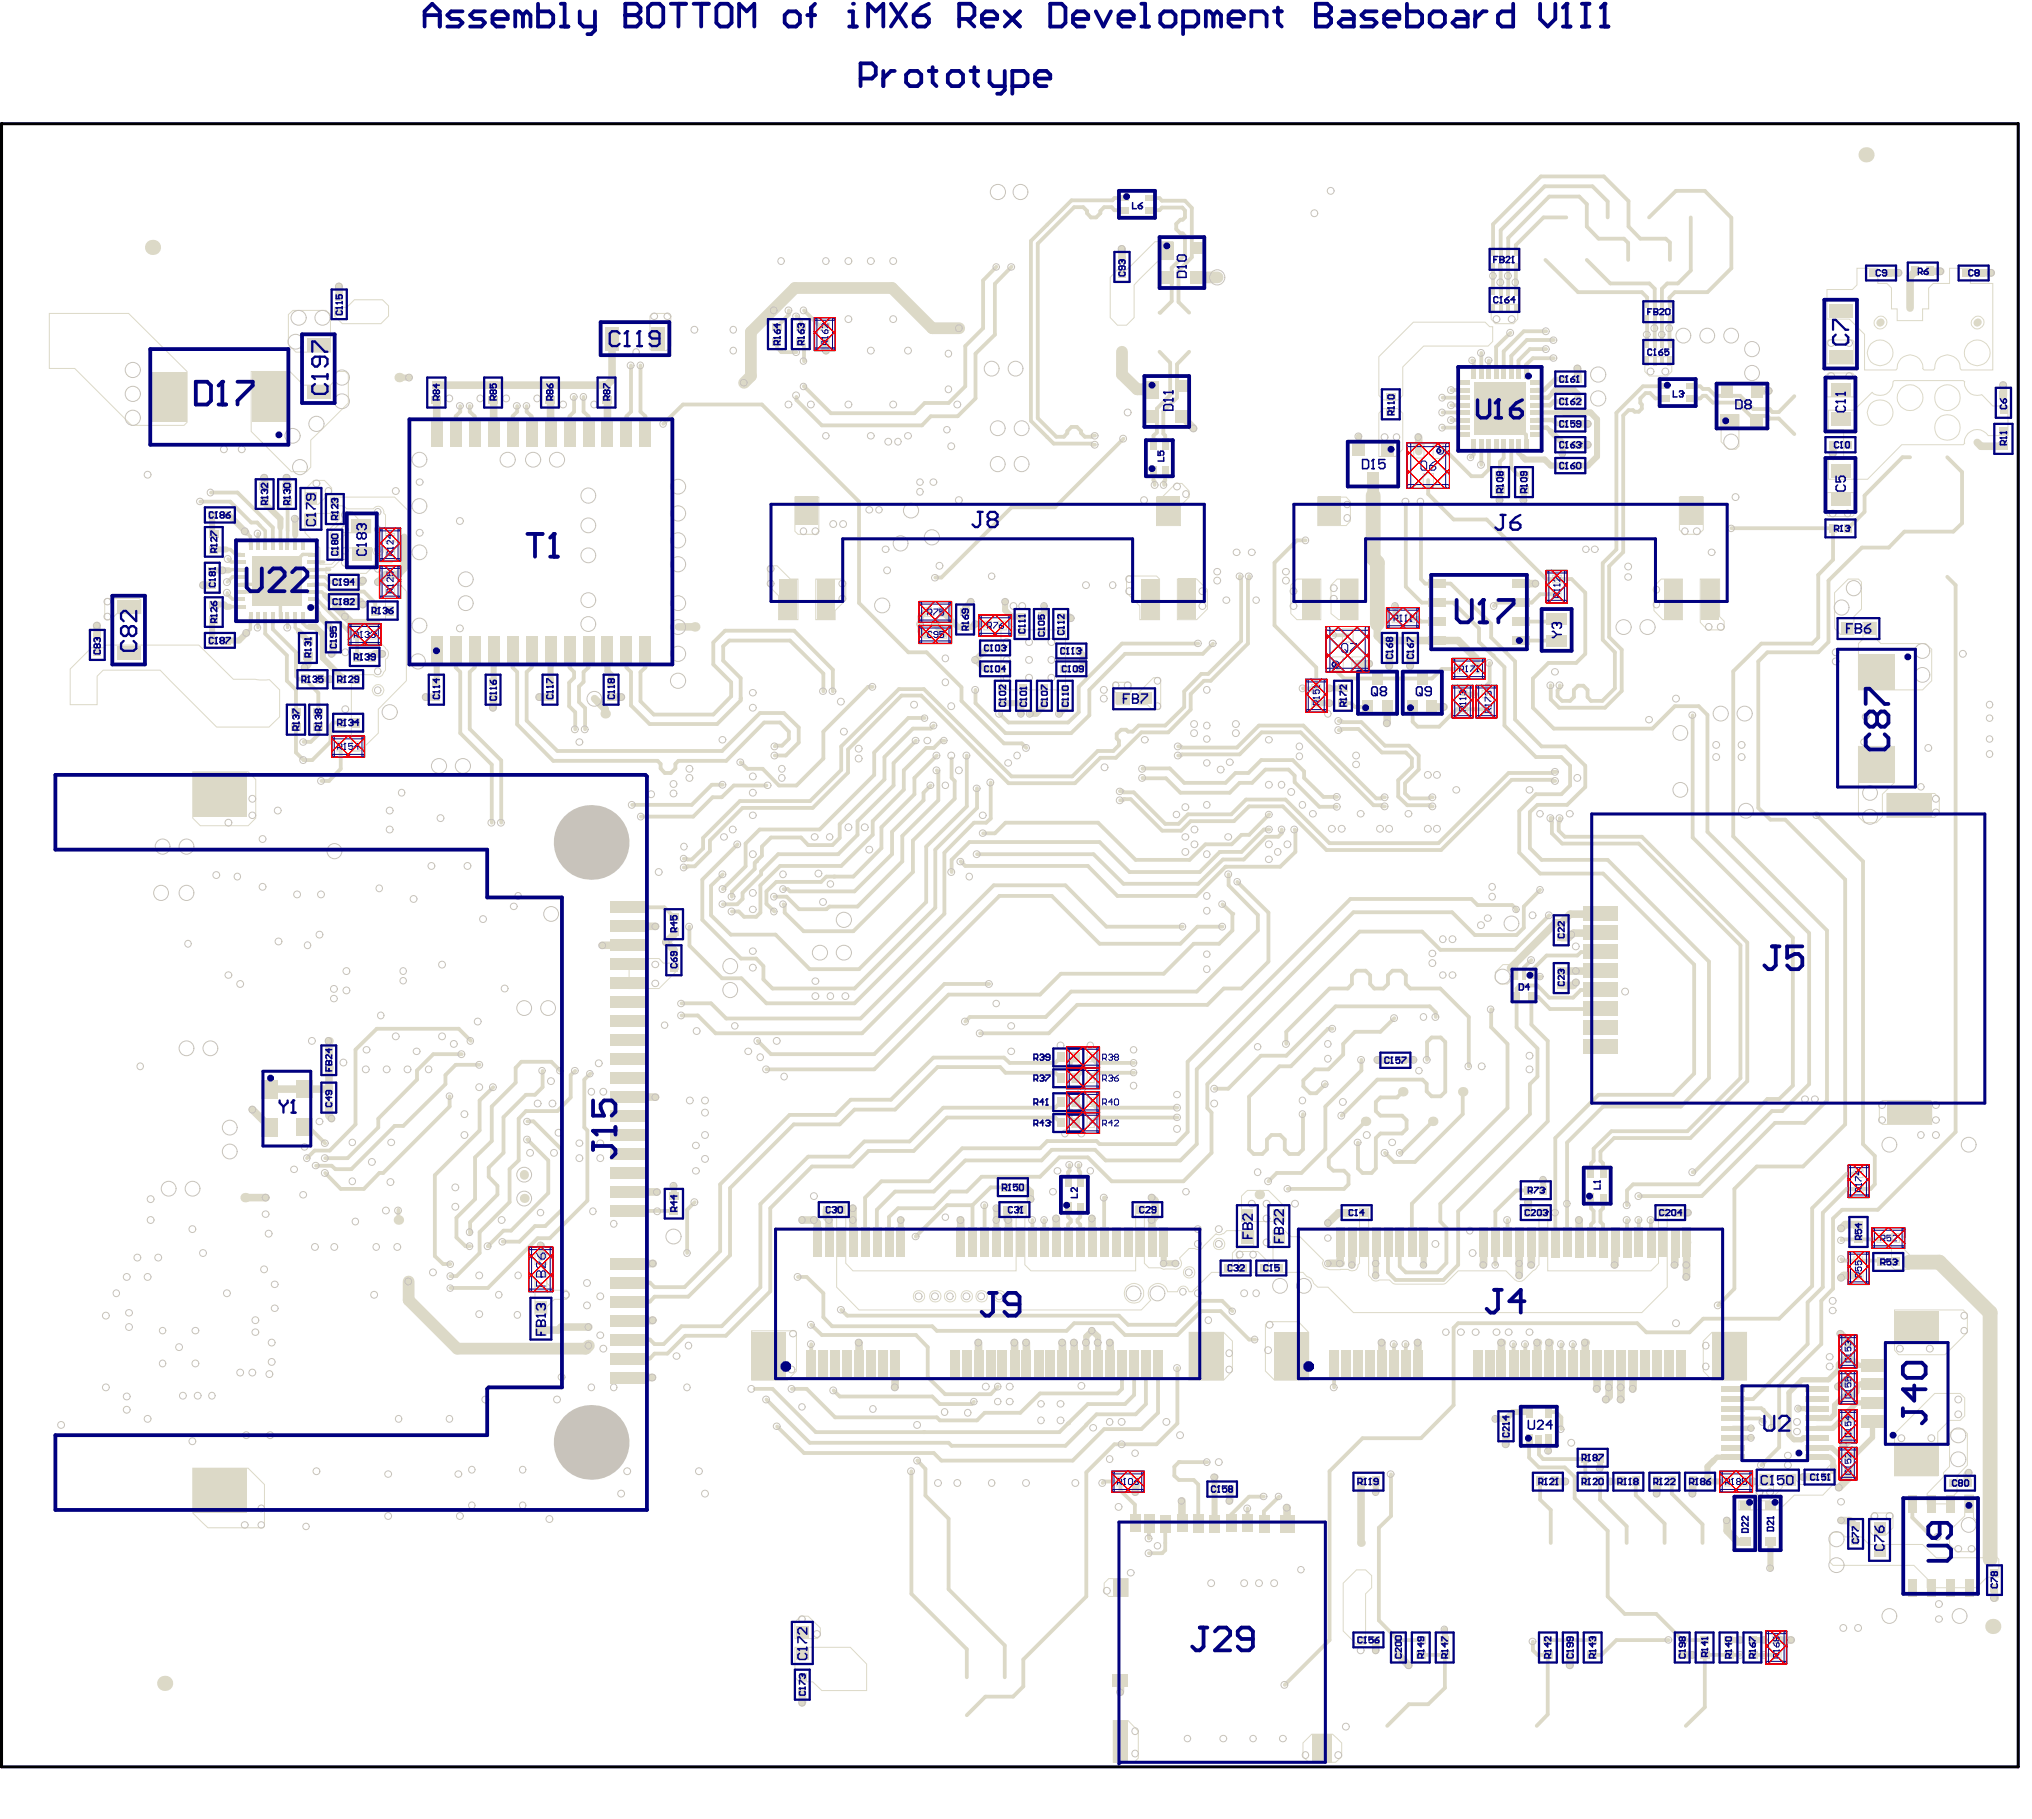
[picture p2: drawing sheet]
<svg xmlns="http://www.w3.org/2000/svg" width="225mm" height="202mm" viewBox="0 0 225 202" stroke-linecap="round" stroke-linejoin="round" font-family="sans-serif">
<path d="M.2 13.7h223.7v182.3h-223.7z" fill="none" stroke="#000" stroke-width=".34"/>
<g fill="none" stroke="#f00" stroke-width=".11">
<path d="M90.3 35.2h2.3v3.7h-2.3zM90.3 36.8l2.1 2.1M90.9 35.2l1.7 1.8M92.1 35.2l-1.8 1.8M92.6 36.8l-2.1 2.1M42.1 58.6h2.4v3.7h-2.4zM42.7 58.6l1.8 1.8M43.9 58.6l-1.8 1.8M156.1 49.1h4.7v5.1h-4.7zM156.1 52.1l2.1 2.1M156.1 50l4.2 4.2M157.3 49.1l3.5 3.5"/>
<path d="M157.5 49.1l-1.4 1.4M159.5 49.1l1.3 1.4M159.6 49.1l-3.5 3.5M160.8 52.1l-2.1 2.1M160.8 50l-4.2 4.2M38.6 69.2h3.7v2.4h-3.7zM38.6 69.5l2.1 2.1M40.4 69.2l-1.8 1.8M40.5 69.2l1.8 1.8M42.1 62.8h2.4v3.6h-2.4zM42.1 60.2l2.1 2.1M42.1 64.3l2.1 2.1"/>
<path d="M42.3 69.5l-2.1 2.1M42.7 62.8l1.8 1.7M43.9 62.8l-1.8 1.7M44.5 60.2l-2.2 2.1M44.5 64.3l-2.2 2.1M102 66.7h3.6v2.3h-3.6zM102 69.4h3.6v2h-3.6zM102 66.9l2.1 2.1M102 69.4l2.1 2M103.4 69.4l-1.4 1.4M103.7 66.7l-1.7 1.8M103.8 66.7l1.8 1.8"/>
<path d="M104.1 69.4l1.5 1.4M105.5 69.4l-2 2M105.6 66.9l-2.1 2.1M108.6 68.2h3.6v2.4h-3.6zM108.6 68.4l2.1 2.2M110.3 68.2l-1.7 1.8M110.5 68.2l1.7 1.8M112.2 68.4l-2.1 2.2M144.8 75.4h2.4v3.6h-2.4zM144.8 76.9l2.1 2.1M145.4 75.4l1.8 1.7M146.6 75.4l-1.8 1.7"/>
<path d="M147.1 69.5h4.8v5.1h-4.8zM147.1 72.4l2.1 2.2M147.1 70.3l4.2 4.3M147.2 76.9l-2.1 2.1M148.4 69.5l3.5 3.5M148.5 69.5l-1.4 1.4M150.5 69.5l1.4 1.4M150.6 69.5l-3.5 3.5M151.9 72.4l-2.1 2.2M151.9 70.3l-4.2 4.3M153.8 67.6l2.1 2.1M153.8 67.4h3.7v2.3h-3.7z"/>
<path d="M155.6 67.4l-1.8 1.8M155.7 67.4l1.8 1.8M157.5 67.6l-2.1 2.1M161.1 76h2.3v3.6h-2.3zM161.1 73h3.7v2.4h-3.7zM161.1 73.2l2.1 2.2M161.1 77.5l2.1 2.1M161.7 76l1.7 1.8M162.9 73l-1.8 1.8M162.9 76l-1.8 1.8M163 73l1.8 1.8M163.4 77.5l-2.1 2.1"/>
<path d="M163.7 76h2.4v3.6h-2.4zM163.7 77.5l2.1 2.1M164.3 76l1.8 1.8M164.8 73.2l-2.2 2.2M165.5 76l-1.8 1.8M166.1 77.5l-2.1 2.1M171.5 63.3h2.3v3.6h-2.3zM171.5 64.8l2.1 2.1M172.1 63.3l1.7 1.7M173.3 63.3l-1.8 1.7M173.8 64.8l-2.1 2.1M36.8 81.7h3.7v2.3h-3.7z"/>
<path d="M36.8 81.9l2.1 2.1M38.6 81.7l-1.8 1.7M38.7 81.7l1.8 1.7M40.5 81.9l-2.2 2.1M118.3 116.1h3.7v4.7h-3.7zM118.3 118.5h3.7M118.3 118.7l2.1 2.1M118.3 116.4l2.1 2.1M120.1 118.5l-1.8 1.7M120.1 116.1l-1.8 1.8M120.2 118.5l1.8 1.7M120.2 116.1l1.8 1.8"/>
<path d="M122 118.7l-2.1 2.1M122 116.4l-2.1 2.1M58.7 138.3h2.6v5h-2.6zM58.7 139.1l2.6 2.6M60 138.3l-1.3 1.3M60 138.3l1.3 1.3M61.3 139.1l-2.6 2.6M118.3 121.1h3.7v4.6h-3.7zM118.3 123.4h3.7M118.3 121.3l2.1 2.1M118.3 123.6l2.1 2.1M120.1 121.1l-1.8 1.7"/>
<path d="M120.1 123.4l-1.8 1.8M120.2 121.1l1.8 1.7M120.2 123.4l1.8 1.8M122 121.3l-2.1 2.1M122 123.6l-2.1 2.1M205 129.2h2.4v3.7h-2.4zM205 138.8h2.4v3.7h-2.4zM205 130.8l2.1 2.1M205.6 129.2l1.8 1.8M205.6 138.8l1.8 1.8M206.8 129.2l-1.8 1.8M206.8 138.8l-1.8 1.8"/>
<path d="M207.4 130.8l-2.2 2.1M207.7 136.2h3.6v2.3h-3.6zM207.7 136.4l2.1 2.1M209.4 136.2l-1.7 1.8M209.5 136.2l1.8 1.8M211.3 136.4l-2.1 2.1M58.7 141.2l2.1 2.1M61.3 141.2l-2.1 2.1M204 148.1h2v3.7h-2zM204 152.1h2v3.7h-2zM204 156.4h2v3.7h-2zM204 153.7l2 1.9"/>
<path d="M204 157.9l2 2M204 149.7l2 1.9M204.6 152.1l1.4 1.4M204.6 156.4l1.4 1.4M204.6 148.1l1.4 1.4M205 140.4l2.1 2.1M205.5 152.1l-1.5 1.4M205.5 156.4l-1.5 1.4M205.5 148.1l-1.5 1.4M206 153.7l-2 1.9M206 157.9l-2 2M206 149.7l-2 1.9"/>
<path d="M207.4 140.4l-2.2 2.1M123.3 163.2h3.7v2.3h-3.7zM123.3 163.4l2.1 2.1M125.1 163.2l-1.8 1.7M125.2 163.2l1.8 1.7M127 163.4l-2.2 2.1M190.8 163.2h3.6v2.3h-3.6zM190.8 163.4l2.1 2.1M192.5 163.2l-1.7 1.7M192.7 163.2l1.7 1.7M194.4 163.4l-2.1 2.1M204 160.6h2v3.6h-2z"/>
<path d="M204 162.1l2 2M204.6 160.6l1.4 1.4M205.5 160.6l-1.5 1.4M206 162.1l-2 2M195.9 180.9h2.3v3.7h-2.3zM195.9 182.5l2.1 2.1M196.5 180.9l1.7 1.8M197.7 180.9l-1.8 1.8M198.2 182.5l-2.1 2.1"/>
</g>
<g fill="none" stroke="#dcd9c7" stroke-width=".11">
<path d="M5.5 34.8h8.8l6.5 6.4v5.7l-.4 .3h-5.8l-6.3-6.3h-2.8zM32 34.9l.5-.5h3.7l.5 .5v4.2h-3.9l-.8-.9zM37.1 34.1h1.4l.8-.8h3.1l.7 .6v1.2l-.8 .8h-4.3l-.9-.8zM72.1 35.1l.3-.3h1.7l.3 .3v3.3l-.5 .5h-1.6l-.2-.2zM124 29.9h1l3.1-3.1h2v2h-1.5l-2.8 2.8v3.6l-.8 .9h-1l-.8-.9v-4.4zM156.8 35.7h8l.5 .5h.3v1.7l-.5 .5h-7.2l-2.3 2.3v3.2l-.5 .5h-1.6l-.5-.5v-4.3zM165.4 33.8h3v1.6l-.5 .5h-2l-.5-.5zM182.5 39.6h3v1.6l-.5 .5h-2l-.5-.5zM202.7 32.1h2.8l.5-.5v-1.8h2.3v1.6h1l.5 .5v2.4h.7v1.3h2.8v-1.3h.7v-2.4l.5-.5h1.8v-1.6h2.3v1.6h2.5v9.6h-3.5l-.1-.1a1.41 1.41 0 0 0-1.5-1.5 1.41 1.41 0 0 0-1.4 1.5l-.1 .1h-1l-.2-.1a1.41 1.41 0 0 0-1.4-1.5 1.41 1.41 0 0 0-1.4 1.5l-.2 .1h-3.5v-3.9l-1.6-1.7h-2.5zM202.8 37.7h2.7l.2 .2v2.5h-3v-2.5zM208.1 35.4a.69 .69 0 0 1 1.1 0 .69 .69 0 0 1-.4 1.1 .67 .67 0 0 1-.8-.3 .67 .67 0 0 1 .1-.8zM218.9 35.4a.66 .66 0 0 1 1-.1 .66 .66 0 0 1-.1 1 .65 .65 0 0 1-.9 0 .65 .65 0 0 1 0-.9z"/>
<path d="M27.9 41.2h4.3l1.5 1.5h3l.4-.5v-.7l.4-.3h.8l.3 .3v3.2l-4.1 4.1v3l-.5 .5h-1.7l-4.4-4.4zM33.8 57h3.8v.6l-1.3 1.3v1.7l.2 .2h1.1v1l-.8 .8h-1.3v-1.8l-1.7-1.7zM34.8 53.3h1.2l.8 .8v.5l-.1 .2h-.2l-1.2 1.1h-1.5v-1.6zM36.7 55.1h7.1l1.5 1.5v3.5h-2.5v-3l-.2-.2a.62 .62 0 0 0-.4-.7 .62 .62 0 0 0-.8 .3h-2.9l-.4-.4h-1.4zM38.1 56.8h.9l.8 .8h1.3v1.5h-2.6l-.9 .8h-.9v-.8l1.2-1.1 .1-.2v-.8zM88.2 55.1h2.6v3.8l-.3 .4h-2l-.3-.4zM128.3 55.1h.6l1.5-1.5h.7l.8 .9v.6l-.9 1v2.2h-2.7zM146.2 55.1h3.1l.5 .6v2.1l-.5 .5h-3.1zM153.5 45.3h1.6l.5 .5v4l-.8 .8h-1.8v-4.8zM186.3 55.1h2.7v3.7l-.5 .5h-1.7l-.5-.5zM190.9 46h2v3.5l-.3 .3h-.8l-.9-.8zM202.7 54.6h3v2.5l-.2 .2h-2.7l-.1-.2z"/>
<path d="M202.8 41.4h2.7l.2 .1v2.5h-3v-2.5zM202.8 45.5h2.9l2-2a1.4 1.4 0 0 0 1.5 .2 1.4 1.4 0 0 0 .8-1.4l.1-.1h7.7l.2 .1a1.39 1.39 0 0 0 1.9 1.5l1.2 1.2h1.7v3.3h-2.2a1.41 1.41 0 0 0-1.7-.6 1.41 1.41 0 0 0-.9 1.5l-.2 .1h-6.8l-3.8 3.9h-4.4v-2.2h1.7v-3.3h-1.7zM10.1 71.9h1.3l.4-.3h10.3l3.8 3.8h4l1.1 1.1v3l-1.2 1.2h-5.8l-6.2-6.4h-6.4l-.6 .7v3.2h-3v-4zM11.8 66.4h3.6l.2 .2v1.5h-2.6l-.7 .6h-.5l-.2-.1v-2zM38 60.8h3.2l.1 .1a.62 .62 0 0 0 .6 .7 .62 .62 0 0 0 .7-.7l.1-.1h1.1v1.3l-.4 .3h-1.6l-1.2 1.2h-4.4v-.7h.8l1-1zM42.8 64.9h1.7l.6 .7v9.9l-3.1 3.2v2.6l-2.1 2h-.9v-8.5h2.5a.61 .61 0 0 0 .6 .3 .61 .61 0 0 0 .5-.5l.2-.3v-1.2a.68 .68 0 0 0 0-1.2l-.5-.5h-1.5v-2.7h2zM85.4 62.8h.8l1.5 1.4h.8v4.5h-2.1v-2.6l-1.2-1.2v-2zM90.5 64.2h3l.3 .4v2l-1.2 1.1v1h-2.1zM111 68.9h.7l1 1h5.5v6.6h-7.2zM123.6 75.7h1.7l.2 .2v.8l-.2 .2v1.3h-1.4l-.1-.2v-1.1l-.3-.4v-.6zM125 64.1l.1-.2h3.2l.3 .3v4.5h-2.2v-1.5l-1.4-1.4zM128 75.2h.6l.2 .2v3.1l-.2 .2h-.8l-.5-.5h-1v-1.3z"/>
<path d="M130.6 64.2h2.2l1.1 1.2v2.2l-1.1 1.1h-2.2zM143.9 64.2h2.6v4.5h-2.6l-.7-.6v-3.2zM148.3 64.2h2.4v4.5h-2.2l-.8-.6v-3.2zM184.3 64.2h2.3v4.5h-2.1l-1-1v-2.6zM188.6 64.2h2.2v4.2l.5 .5v.8l-.2 .2h-1.7l-.8-.9zM205 64.2h1.2l.3 .4v3l-.8 .8v2h-1.5l-.7-.7v-3.9zM206.7 69h1.5v1.9l.5 .5h4.9l.7 .6v3.5l-1 1h-7.1v-5.1l.5-.5zM21.4 85.6h6.1l.9 .9v4.3l-.9 .8h-5.3l-.8-.8zM206.2 82.8h4v4l-1.4 1.3v2.5l-.6 .7h-1.4l-.6-.7zM209.3 88h5.3l.5 .5v1.7l-.5 .5h-5.3zM69.8 106.3h3.3l.5 .5h1.7v.7l-2.2 2.2h-3.3zM166.7 107h1.7v1.7h-.7l-.5 .5h-.8l-.5-.5v-.8z"/>
<path d="M92.9 133.7h.9v6.4l.8 .9h18.1v-5.8l.2-.2v-1.3h1v1.3l-.2 .2v5.1l.7 .7h11.6v-7.2l.1-.1h.9v6.4l.5 .5h1.2l.4 .2h1.1a.64 .64 0 0 0 .8-.3 .64 .64 0 0 0-.1-.8v-.1l1-1.1h.7a.64 .64 0 0 0 .9-.3l1.4-1.3a.89 .89 0 0 0 1.2-.4h3v1.7h-1.5l-.9 .8v2.2h-2.3l-2.1 2.1h-.4a.65 .65 0 0 0-.6-.6 .65 .65 0 0 0-.7 .6h-1.1a1.09 1.09 0 0 0-1.5-.8 1.09 1.09 0 0 0-.3 1.7l-1.1 1.1h-31.3l-2.5-2.5v-9zM137.4 138.8h2.1l1.2 1.2v1.2h-3.3v-1.5l-.2-.2v-.5zM138.2 132.2l.2-.1h2.3l1.8 1.8v1.6h-4.8v-2.8zM141.2 136.5h1.3l.7 .7h1l2.6 2.6a.71 .71 0 0 0 .7 1.1l2.1-.1a.64 .64 0 0 0 .7 .2 .64 .64 0 0 0 .4-.7l.1-.2v-6.1h1v7.5l.3 .2a.6 .6 0 0 0 .9 .3h1.1l.4 .3 .3 .2h5.3l.3-.2 1.4-1.3h5.3l1 1a.78 .78 0 0 0 .9 0l1.1-1 .3-.2 .3-.5v-6.3h1v7h11.4l.9-.9v-6.1h1v8.8l-2.9 2.8h-32l-2.8-2.8h-1.1l-.5-.4a.89 .89 0 0 0-.7-.8l-.5-.4h-3.1v-1.4l-.2-.1zM208.8 122.1h5.4l.1 .1v2.5h-5.5l-.3-.3v-2zM209.8 136.9h1l.5 .5v1.3l.5 .5v1.6h-1.6l-.4-.3zM59.4 141.3h1.3v1l.8 .8h1.3l.3 .4v.3l-.3 .3h-1.3l-.8 .9v.8h-1.3zM83.4 147.6h4.8l.2 .2v4.3l-1.1 1h-3.9zM131.9 147.8h3.9l.9 1v3.3l-.9 1h-3.9zM140.7 146.6h3.3l1.2 1.2v5.3h-3.8l-1-1v-5.1zM189.9 147.8h3.9v5.3h-3.9l-.9-1v-3.3zM210.2 145.3h7.6l.5 .5v2l-2.5 2.5h-5.2l-.4-.5z"/>
<path d="M214.6 154.6h2.9l.5 .5v2l-.5 .5h-1.2l-1.3 1.3v4.8h-4.8v-4.7zM216.8 158.5h1l.5 .5v3.5l-1.2 1.2v1.8l-.3 .4v.9h-3v-1.1l1.8-1.9v-.4l.7-.7v-3.7zM21.4 162.9h6.1l1.8 1.8v4.6l-.1 .2h-6.1l-1.7-1.7zM88.2 179.9l.7-.6h.8l1.3 1.3v.8l-.3 .4h-2.5zM123 175.1h2.1v2h-2.1l-.5-.5v-1zM150.5 174.2h1l.7 .6v1.3l-.7 .7v5.6h-1l-1.5-1.5v-5.3zM192.9 166.5h3.3l1.5-1.5v-1.5h1.5v.7l.5 .5h2.2l.3-.4v-.9l.8-.9h.7v1.8l-1.5 1.6h-3.1l-1.7 1.6h-4.5zM195.2 163.5h1.5v2.2l-.2 .2h-1.4l-.2-.2v-.7l.3-.3zM203.4 170h.8l.5 .5h1.8l.9 .8h5.9l1.5 1.5h5.1l.2-.2h1.3l.3 .4v2h-1.3l-1.1 1.1h-5.5v-1l-1.5-1.5h-8.9l-.4-.3v-3zM207.8 167.8h2l.2 .2v1.5l-.8 .8h-1.4l-.3-.3v-1.8zM218 165.9h.9v2.4l.4 .4v3.1l-.4 .3h-1.8l-.8-.8v-1.5l1.7-1.6zM88.2 182.7h6.1l1.8 1.9v2.9h-4.9l-1-.9h-1.5l-.5-.5z"/>
<path d="M123.5 190.9h1.6l1.2 1.1v3l-.5 .5h-2.3zM145.5 192.4h2.3l1 1v1.5l-.6 .6h-3l-.7-.6v-1.5z"/>
<circle cx="208.6" cy="39.1" r="1.42"/>
<circle cx="219.3" cy="39.1" r="1.42"/>
<circle cx="208.6" cy="45.8" r="1.41"/>
<circle cx="211.9" cy="44.1" r="1.42"/>
<circle cx="216" cy="44.1" r="1.43"/>
<circle cx="216" cy="47.4" r="1.43"/>
<circle cx="41.9" cy="76.6" r=".63"/>
<circle cx="135.2" cy="138" r=".64"/>
<circle cx="101.9" cy="143.8" r=".64"/>
<circle cx="103.8" cy="143.8" r=".64"/>
<circle cx="105.4" cy="143.8" r=".63"/>
<circle cx="107.2" cy="143.8" r=".64"/>
<circle cx="108.9" cy="143.8" r=".64"/>
<circle cx="110.9" cy="143.8" r=".63"/>
<circle cx="125.8" cy="143.5" r="1.09"/>
<circle cx="131.9" cy="141.2" r=".63"/>
</g>
<circle cx="221.2" cy="177.3" r=".42" fill="#dcd9c7"/>
<path d="M208.7 35.7l-.1 .1M214.1 30.1h1.2M203.4 49.3v1M222.3 42.7v1.2M204.2 148l.8 .8M204.5 141.5l-.2 .2M205 159.9l-.5 .5M205 153.1h-.3l-.8 .7M200 163.8h1M204.3 168.7h.9M205 163.2v.8l-1 1M218.4 163.4l-.1 .1v1" fill="none" stroke="#dcd9c7" stroke-width=".84"/>
<path d="M211.1 50.7h.8M201.7 70.7l-.7 .7M204.3 139.7l.1 .1M204.4 137.5l-.1 .1M204.4 134.2l-1 1M206.7 126.9l1.3 1.3M208 131.4l-.5 .5M208.5 139.8l.2 .2M208.7 137.4l-.2 .1M202.2 142.8l-1.7 1.7M212.2 166.8v1.5M214.3 170.5h.7" fill="none" stroke="#dcd9c7" stroke-width=".42"/>
<path d="M203.5 156.9l-.4 .5M204.7 154.7h.3M205 156.6v.8h-.6l-1.1 1.1M205.5 150.7h-1l-.6 .6v.7M205.6 154.8h-.5M206.4 153.5h1.3M203.2 160.6l1 .9h1.5" fill="none" stroke="#dcd9c7" stroke-width=".59"/>
<circle cx="197.1" cy="183.6" r=".21" fill="#dcd9c7"/>
<path d="M197.1 181.9h1.6" fill="none" stroke="#dcd9c7" stroke-width=".84"/>
<path d="M196.3 45.4l.3 .3h.7M196.3 46.4h1M196.4 90.9h1.6M196.6 123.3h1.1M198.9 120.4l-1.5 1.5M195.4 156.2l.2 .2M196.6 157.4v1M194.4 183.6h1.3" fill="none" stroke="#dcd9c7" stroke-width=".42"/>
<path d="M193.4 164.3h1.2" fill="none" stroke="#dcd9c7" stroke-width=".67"/>
<circle cx="195.6" cy="156.4" r=".21" fill="#dcd9c7"/>
<path d="M189.5 43.1l.8 .8h1.3M194.2 46.1h.7M189 146.3l-1.6 1.5M192.3 156.2l-.1 .1M195.2 157.4l.4 .3" fill="none" stroke="#dcd9c7" stroke-width=".42"/>
<path d="M192.2 161.7h-1.7l-.4 .3" fill="none" stroke="#dcd9c7" stroke-width=".59"/>
<path d="M187.8 164.3v1.4M186.6 183.6h1.2" fill="none" stroke="#dcd9c7" stroke-width=".84"/>
<circle cx="187.1" cy="137.8" r=".42" fill="#dcd9c7"/>
<g fill="none" stroke="#dcd9c7" stroke-width=".42">
<path d="M182.7 33v.8M182.7 35.4v1.7M183.6 32v1.8M183.6 35.4v1M184.4 32v1.8M184.4 35.4v1.7M184.8 26.5l.5 .4M185.2 33v.8M185.2 35.4v1M183.1 43.6l.6 .6h.9M187.7 42.9h.9l.3 .2M188.9 43.9l-.3 .3h-.9"/>
<path d="M187.8 130h.1M181.5 164.3v1.6M185.5 164.3v1.4"/>
</g>
<path d="M183.8 164.3v1.4" fill="none" stroke="#dcd9c7" stroke-width=".84"/>
<g fill="#dcd9c7">
<circle cx="179.8" cy="151.4" r=".42"/>
<circle cx="181.2" cy="151.4" r=".42"/>
</g>
<path d="M180.2 26.5l.4 .4M180.7 25.1l1.3 1.4M182.1 45.3l-.3 .4h-.5l-.1-.2h-.5l-.6 .6M181.2 131.4l-.7 .7M176.7 183.6h1" fill="none" stroke="#dcd9c7" stroke-width=".42"/>
<path d="M178.5 153.9v1l-.3 .4" fill="none" stroke="#dcd9c7" stroke-width=".84"/>
<g fill="#dcd9c7">
<circle cx="178.5" cy="151.4" r=".42"/>
<circle cx="177.2" cy="151.4" r=".42"/>
</g>
<path d="M176 25.1l1.3 1.4M178.3 22.4v1.7M176.1 76.5v.8l.4 .5h1.3M176.5 133.1v.9l.3 .3v1.3M176.8 127.4v1.4M177.6 127.8v1M177.8 133.1v.9l-.2 .3v1.3M172.6 156.6l.6 .6v1.3" fill="none" stroke="#dcd9c7" stroke-width=".42"/>
<path d="M176.5 45.8l.7 .7" fill="none" stroke="#dcd9c7" stroke-width=".67"/>
<path d="M174.2 183.6v1.2" fill="none" stroke="#dcd9c7" stroke-width=".84"/>
<g fill="#dcd9c7">
<circle cx="174.5" cy="151.4" r=".21"/>
<circle cx="173.8" cy="137.8" r=".21"/>
</g>
<path d="M173.2 109.3h1.3M173.2 107.7h1.7M174.6 103.5l-.6 .5h-.8" fill="none" stroke="#dcd9c7" stroke-width=".84"/>
<path d="M173 91.1l-.1 .1M175.4 109.8l-.9 .9" fill="none" stroke="#dcd9c7" stroke-width=".42"/>
<circle cx="172.9" cy="91.2" r=".21" fill="#dcd9c7"/>
<g fill="none" stroke="#dcd9c7" stroke-width=".42">
<path d="M172.7 71.1h.1M172.7 64.2h1.7M173 76v.3l-.2 .3v.6l.5 .6h.9l.4-.5v-.8l.5-.4M173 90.8v.3M173.2 84l1 1M174.2 87.1l-1 1M169.9 110.6h.7l1.4 1.3M170.6 119.4l-.9 .9M170.6 109.3l1.3 1.4M171.6 106l-1.7 1.6v.5l.3 .3h.7M169.6 159.8v1.9M170.7 159.8v1.6l.5 .5"/>
<path d="M170.9 166.4l1.1 1.1M170.6 183.6h1.1M171.7 190.2l-1.2 1.3"/>
</g>
<path d="M173.4 49.2v1.1M174.5 43.2l.5 .5v.8M171.2 130.9v1.2M171.8 159.8v1.2" fill="none" stroke="#dcd9c7" stroke-width=".67"/>
<path d="M174.5 49.3h.5M169.6 133.4v1.1" fill="none" stroke="#dcd9c7" stroke-width=".84"/>
<path d="M172.7 47h.7" fill="none" stroke="#dcd9c7" stroke-width=".51"/>
<g fill="#dcd9c7">
<circle cx="170.2" cy="108.4" r=".21"/>
<circle cx="170.9" cy="108.4" r=".21"/>
<circle cx="172" cy="90.8" r=".21"/>
</g>
<path d="M170.6 89.3l-.9 .8M172 90.8v.3l.2 .1" fill="none" stroke="#dcd9c7" stroke-width=".42"/>
<circle cx="172.1" cy="86.5" r=".21" fill="#dcd9c7"/>
<path d="M169.7 38.7h1.8M170.1 39.7l-.8 .8v.8M170.9 65.9l-1 .9M172 76v1.6" fill="none" stroke="#dcd9c7" stroke-width=".42"/>
<path d="M170.5 47.4h1.1l.4 .5M170.5 43.3h.8M170.5 44.1h1.2" fill="none" stroke="#dcd9c7" stroke-width=".51"/>
<circle cx="167.1" cy="157.4" r=".34" fill="#dcd9c7"/>
<path d="M167.8 156.6l-.7 .8" fill="none" stroke="#dcd9c7" stroke-width=".67"/>
<circle cx="165.9" cy="140.1" r=".21" fill="#dcd9c7"/>
<path d="M165.9 140.1v.2" fill="none" stroke="#dcd9c7" stroke-width=".42"/>
<circle cx="167.2" cy="137.8" r=".21" fill="#dcd9c7"/>
<g fill="none" stroke="#dcd9c7" stroke-width=".42">
<path d="M163.3 40l.2 .1v1.2M164.3 39.1v2.2M165.2 40v1.3M166 38.5v2.8M166.8 39v1.5M167.3 29.6v1M167.7 39.5v1.8M168.5 40v1.3M163.5 49.4v1l-.3 .3M165.2 52.1l-.8 .7h-1.2M166.8 49.4v1.4l-.4 .4M167.7 51.9l.7 .8"/>
<path d="M164.1 69.7v1.5M165.3 75.7l-.4 .3v1M165.4 69.2v1.5M166.1 66.8h2.6M163.2 99.7l.7 .7M167.7 100.4l.5 .5M168.2 100.9v.1M168.5 109.3l-.3 .4v.9M159.8 133.5v2M160.3 121.1l-.5 .5M160.5 140.1l-1 1.1M161.8 146.8l-.5 .5"/>
<path d="M161.8 140.3l-1.7 1.7"/>
</g>
<path d="M168.5 49.4v.9" fill="none" stroke="#dcd9c7" stroke-width=".51"/>
<path d="M159.5 71.1h2.3M163.7 73v1.2" fill="none" stroke="#dcd9c7" stroke-width=".84"/>
<path d="M160.3 180.8v1.1" fill="none" stroke="#dcd9c7" stroke-width=".67"/>
<circle cx="159.5" cy="71.1" r=".42" fill="#dcd9c7"/>
<path d="M159.5 50.1h1M159.5 66.8h1.7M159.5 64.7h1.4M156.3 189.1h2.1" fill="none" stroke="#dcd9c7" stroke-width=".42"/>
<g fill="#dcd9c7">
<circle cx="157.6" cy="183.6" r=".21"/>
<circle cx="156" cy="151.4" r=".21"/>
</g>
<path d="M156.1 89.3h2.4M156 109.2l.5 .5M157.8 119.8l.5 .4v.9M156 124.3v.9" fill="none" stroke="#dcd9c7" stroke-width=".42"/>
<circle cx="158.5" cy="89.3" r=".21" fill="#dcd9c7"/>
<path d="M157.6 64.2l.5 .5M155.9 86.9v1.1M156 83.5l.6 .7v.9M156.3 82.7l1.1 1.1M156.7 80.1l.6 .5M158.5 89.3l.2 .2" fill="none" stroke="#dcd9c7" stroke-width=".42"/>
<path d="M156.5 72.7v1.2" fill="none" stroke="#dcd9c7" stroke-width=".84"/>
<g fill="#dcd9c7">
<circle cx="155.1" cy="183.6" r=".42"/>
<circle cx="155.1" cy="181.9" r=".21"/>
</g>
<path d="M152.6 164.3v1.2" fill="none" stroke="#dcd9c7" stroke-width=".67"/>
<circle cx="152.6" cy="164.3" r=".34" fill="#dcd9c7"/>
<path d="M153.2 89.3l.1 .2h.3M155.1 86.6v1.8M154 109.2l-.5 .5h-1M154.5 107.7l-.5 .5M154.7 112.9l-1.6 1.6M152.6 123.3l.5 .5M153.1 121.7h1.9M154 141.2l.8 .8" fill="none" stroke="#dcd9c7" stroke-width=".42"/>
<path d="M152.8 69.2v1.4l.5 .5h.8M154.1 72.7v1.2M152.8 117.6h1.2" fill="none" stroke="#dcd9c7" stroke-width=".84"/>
<circle cx="151" cy="171.2" r=".42" fill="#dcd9c7"/>
<path d="M146.4 89.5h1.9M146.8 88.4h1.5M145.9 118.6h1.5M147.3 114.1h.5M150 109.2l-.5 .5M150 108.2l.5-.5h1l.5 .5M151 117.6v1.2M147 120.3l-1 1M147.4 129.4l.5 .5M149.1 129.9l.5 .5v1l-.5 .5M150.7 129.6l.5 .5" fill="none" stroke="#dcd9c7" stroke-width=".42"/>
<circle cx="146" cy="76.4" r=".21" fill="#dcd9c7"/>
<path d="M146 78h1.5" fill="none" stroke="#dcd9c7" stroke-width=".67"/>
<path d="M143.9 59.9h.9M148.4 73.6v1M140.5 92.8h1.3M143.6 86v.8M144.7 85.6v.7M144.6 119.8v.7M141.1 125.9l-.5 .5v1.1l-.6 .5h-.9M141.6 130.1l-.9 .9M142.5 126.4v1.1l.5 .5h1l.5-.5M136.6 168v1M138.4 167.3v1.7M140.2 167.7v1" fill="none" stroke="#dcd9c7" stroke-width=".42"/>
<path d="M142.8 167.3v1.7" fill="none" stroke="#dcd9c7" stroke-width=".84"/>
<circle cx="136.4" cy="165.2" r=".42" fill="#dcd9c7"/>
<path d="M135.6 100.3l1.1 1.1M135.8 109.7h1.9M135.6 144.3l1.1 1.1" fill="none" stroke="#dcd9c7" stroke-width=".42"/>
<g fill="#dcd9c7">
<circle cx="136.7" cy="101.4" r=".21"/>
<circle cx="136" cy="96.1" r=".21"/>
</g>
<path d="M137.6 63.9v.3l.1 .1M136.3 97v1.2M137.5 86.8l-1.1 1.1M137.7 92.6l-1.1 1.1M138.5 85.8h-1.4l-1.1 1M132.4 164.2l.5 .5" fill="none" stroke="#dcd9c7" stroke-width=".42"/>
<circle cx="134.7" cy="163.8" r=".34" fill="#dcd9c7"/>
<path d="M134.7 163.8v1.4" fill="none" stroke="#dcd9c7" stroke-width=".67"/>
<path d="M133.3 74.8h.7M133.6 75.5h.7M133.9 122.9l.5 .5M129.3 171.2v.8l-.4 .3" fill="none" stroke="#dcd9c7" stroke-width=".42"/>
<g fill="#dcd9c7">
<circle cx="131.1" cy="169" r=".42"/>
<circle cx="129.3" cy="169" r=".21"/>
</g>
<path d="M130.3 163.7l.5 .5" fill="none" stroke="#dcd9c7" stroke-width=".42"/>
<g fill="#dcd9c7">
<circle cx="130.8" cy="162.2" r=".21"/>
<circle cx="129.1" cy="140.1" r=".34"/>
</g>
<path d="M129.1 140.1h1.3" fill="none" stroke="#dcd9c7" stroke-width=".67"/>
<path d="M128.9 23h2.3l.3 .4v.7l-.3 .3h-.2M128.9 22.3h2.6M130.5 25.4l.5 .5h.2l.3 .3M131.5 28.2l-1.5 1.5M129.3 52.4v.9l-.2 .1v.4M129.3 91.4h1.4M129.4 86.3l1.6 1.6M130.7 82.8h.3l.1 .1M131.1 83.7l-.1 .1h-.3M125.9 166.9v2.1" fill="none" stroke="#dcd9c7" stroke-width=".42"/>
<path d="M126 164.7v.8" fill="none" stroke="#dcd9c7" stroke-width=".84"/>
<circle cx="127.8" cy="135.3" r=".42" fill="#dcd9c7"/>
<path d="M127.8 132.9l.3 .3v1.8l-.3 .3" fill="none" stroke="#dcd9c7" stroke-width=".84"/>
<path d="M128 52.4v.9l.1 .1v.4M128.3 45.3v2.7M126.3 80.5l-.7 .7M126.7 86.3h.1M123.5 146.8l1.3 1.3M124.5 154.1l-.5 .5M122.3 164.5l.2-.2h1.8v1.1M123.6 160.2h.9" fill="none" stroke="#dcd9c7" stroke-width=".42"/>
<path d="M126.2 43.2h1.6" fill="none" stroke="#dcd9c7" stroke-width="1.3"/>
<g fill="#dcd9c7">
<circle cx="122.5" cy="132.9" r=".21"/>
<circle cx="124.3" cy="87.8" r=".21"/>
</g>
<g fill="none" stroke="#dcd9c7" stroke-width=".42">
<path d="M119.2 23h1l.4 .4v.3l.4 .4h.6M122.5 23h.8l.3 .3h1M124.6 22h-1l-.2 .2M116.2 48.5l.7 .7M117.2 48.5h.8M118.9 47.4h.6l.4 .4M120.3 48.5h.8M121.1 49.2l.1 .1h.3M120.9 79.4l-2.1 1.9M124.1 82.2v.5l-.6 .6M124.3 87.8h.3l.1 .1M124.9 81h-.5l-.5 .4"/>
<path d="M117.7 117.3l-.6 .6M119.3 117.3l-.5 .5v.7M121 117.3l.6 .6M116.7 127.6l-1.2 1.1M117.1 124l.6 .6M118.8 123.4v.7l.5 .5M118.8 135.3v.3M119.7 129.9l.1 .1v1M119.8 134.1v.9l-.3 .3v.3M119.9 122.8v.6M121.6 124l-.6 .6M121.7 156.9l-1.2 1.2"/>
<path d="M113.5 187.1l-1.1 1.1"/>
</g>
<path d="M115.8 67.2v.9M119.7 72.2l.5 .5v1l-.5 .5M121.1 147.6l-.6 .7" fill="none" stroke="#dcd9c7" stroke-width=".67"/>
<circle cx="114.5" cy="137.8" r=".21" fill="#dcd9c7"/>
<path d="M113.3 79.1v.1M113.5 78l-.2 .2M113.2 131.7h.7" fill="none" stroke="#dcd9c7" stroke-width=".67"/>
<path d="M109.1 92.4h1.3M109.9 90.8l-.5 .5M113.4 82.5l.5 .5M109.9 131.7h1.6M110.7 153.8l-.8 .9" fill="none" stroke="#dcd9c7" stroke-width=".42"/>
<circle cx="111.2" cy="78" r=".34" fill="#dcd9c7"/>
<path d="M106.2 69.5h1.7M107.7 66.7l-.6 .7v.5M109.2 74.2h.4M109.4 69.2l.2 .2" fill="none" stroke="#dcd9c7" stroke-width=".67"/>
<path d="M110.5 29.6l-1.4 1.5M106.7 76.2v1.6M105.6 86.3l.3 .3M107.6 112.8l-.5 .5M105.4 132.2h1.9M103.9 157.2l.4 .4M108.1 155.5l-.3 .3M103.6 161.2l.8 .8" fill="none" stroke="#dcd9c7" stroke-width=".42"/>
<circle cx="102.5" cy="158.9" r=".21" fill="#dcd9c7"/>
<path d="M103.3 46.2l-1 1M103.8 64.1h.6M103.3 87.1l-.8 .8M103.6 80.5l-.3 .3M104.8 82.2h-.4l-.8 .8h-.8M103.4 154.9l.9 .9M103.4 147.1l.5 .5" fill="none" stroke="#dcd9c7" stroke-width=".42"/>
<path d="M102.1 69.2v.8l.4 .4h.4M102.6 67.9h.3" fill="none" stroke="#dcd9c7" stroke-width=".67"/>
<path d="M103.8 69.2l.8 .8v.4" fill="none" stroke="#dcd9c7" stroke-width=".84"/>
<circle cx="99.9" cy="135.3" r=".34" fill="#dcd9c7"/>
<path d="M96.3 76.2h.5M92.5 97.2h2.2M99 92.3v2.5M101.4 86.3v1.8M99.6 134l-1 1M92.5 154.2l.7 .7" fill="none" stroke="#dcd9c7" stroke-width=".42"/>
<circle cx="92.5" cy="97.2" r=".21" fill="#dcd9c7"/>
<path d="M88.9 92.9l.8 .8M93.2 92.9l-.8 .8M88.5 141.7h1M90 147l1.2 1.1" fill="none" stroke="#dcd9c7" stroke-width=".42"/>
<path d="M89 135.3h1.3M89 187.7v1.2" fill="none" stroke="#dcd9c7" stroke-width=".84"/>
<circle cx="89.2" cy="42.9" r=".21" fill="#dcd9c7"/>
<g fill="none" stroke="#dcd9c7" stroke-width=".42">
<path d="M86.2 38.6l.5 .5M88.9 35.6v.6M80.4 70l-1.3 1.3M81.1 75.7v1.5M82.2 77.5v.2M77.1 96.1h-.8l-.2 .1h-.2M78.8 93.2v1.2M79 87.1h1.2M80.2 97l-1.3 1.3M82.4 99.1v.6l-.6 .6M83.7 95.7v.7M84.4 96.7v.3"/>
<path d="M84.5 93.9v1M85.9 99.5h1.4M86 83.8h1.2M86.5 80.2l1 1M86.8 82.7h-.8v.1M75.6 112.7h1.8M76.5 102.8v2.1M82 101.1l.5 .6h1.4l.5-.5M82.2 106.3h1.7M86.9 100.3l.1 .1v.8M77.1 133.4l-.9 .8"/>
</g>
<circle cx="76.3" cy="96.1" r=".21" fill="#dcd9c7"/>
<path d="M67.3 44.4l.1 .1M75.3 69.5h1.8M62.3 147.2l-.4 .3M72.4 146.5h.1M72.4 140.1v.1" fill="none" stroke="#dcd9c7" stroke-width=".84"/>
<g fill="none" stroke="#dcd9c7" stroke-width=".42">
<path d="M63.7 45.7l-.5 .5v1.8M65.3 46.2v1.8M70 45.7l-.5 .5v1.8M63.1 75.7v2.6M63.2 72.2v1.8l.5 .6M63.8 79v1.9M64.2 76.2v1.7M65.3 72.2v1.8M69.5 72.2v1.8l.5 .6M72.9 84.4l.4 .3M73.7 85.8h.7M63.3 119.3v2.4"/>
<path d="M59.6 137.4h1.4M72.6 143.8l-.5 .6M74 150.2h-1.4l-.5 .5"/>
</g>
<path d="M67.4 72.2v2.3" fill="none" stroke="#dcd9c7" stroke-width=".67"/>
<circle cx="60" cy="138.2" r=".34" fill="#dcd9c7"/>
<path d="M58.5 126.4l2.3 2.3M59.4 136h1.1" fill="none" stroke="#dcd9c7" stroke-width=".42"/>
<circle cx="58.5" cy="126.4" r=".21" fill="#dcd9c7"/>
<path d="M57.4 45.7l-.5 .5v1.8M58.4 45.7l.6 .5v1.8M56.9 72.2v1.8l.5 .6M59 72.2v1.8l-.6 .6M51.6 138.2h.6M52.2 136.7v.2M55.8 137.7h1.8M55.9 136.5h.8M58.5 124.4h.7M60.2 120.6l-.8 .8h-1.1" fill="none" stroke="#dcd9c7" stroke-width=".42"/>
<circle cx="54.1" cy="138.2" r=".21" fill="#dcd9c7"/>
<path d="M50.6 46.2v1.8M52.1 45.7l.6 .5v1.8M50.6 72.2v1.8M52.7 72.2v1.8l-.6 .6M49.4 119.3v1M54.2 129.5v1M49.2 140.2h.8M50 141.6h.6" fill="none" stroke="#dcd9c7" stroke-width=".42"/>
<path d="M48.4 75.6v.1" fill="none" stroke="#dcd9c7" stroke-width=".67"/>
<path d="M48.4 44.4h.1" fill="none" stroke="#dcd9c7" stroke-width=".84"/>
<circle cx="44.2" cy="135.3" r=".21" fill="#dcd9c7"/>
<path d="M41.6 66.9v.8M42 124.1v1M42.1 130.1h.4M44.2 134.2v1.1" fill="none" stroke="#dcd9c7" stroke-width=".42"/>
<path d="M41.6 72.5h.8M43.3 63.8h-.5l-.8 .8" fill="none" stroke="#dcd9c7" stroke-width=".84"/>
<g fill="#dcd9c7">
<circle cx="42.8" cy="63.8" r=".42"/>
<circle cx="39.6" cy="70.4" r=".21"/>
</g>
<path d="M39 70.4h.6M34.9 127.6h1.7M35.1 129.3h1.7l.4 .4" fill="none" stroke="#dcd9c7" stroke-width=".42"/>
<path d="M39 66.7h.9l.4 .4M40.3 64.4l-.2 .2h-1.1M36.4 120.8h.1v.1M36.5 123.8l.3 .3" fill="none" stroke="#dcd9c7" stroke-width=".84"/>
<circle cx="36.5" cy="118.5" r=".42" fill="#dcd9c7"/>
<path d="M35.3 80.7v.8M35.7 86.6h.8M36.7 82.3l-2.1 2M37 80.2l-.3 .3" fill="none" stroke="#dcd9c7" stroke-width=".42"/>
<path d="M37 72.4l-.2 .1" fill="none" stroke="#dcd9c7" stroke-width=".84"/>
<path d="M35 69.5l.8 .9M36.1 66l.7 .7" fill="none" stroke="#dcd9c7" stroke-width=".67"/>
<path d="M34.6 67.3h.5l.1 .2v.3l.1 .1M34.6 66.5h.5l.8 .7M34.6 65.7h1.1l.4 .3" fill="none" stroke="#dcd9c7" stroke-width=".38"/>
<circle cx="36.8" cy="65.6" r=".19" fill="#dcd9c7"/>
<path d="M25.2 57.1h.2M29.3 55.7v.1M177.2 46.5v4.1l-1 1.1M23.5 68.9v2.2M24.9 67.1l.2 .2h.4M25.2 71.1h1.3M36.8 66.7h.5M177.5 161.7v1.2M196.4 171v3M203.4 162.5v.7" fill="none" stroke="#dcd9c7" stroke-width=".67"/>
<g fill="none" stroke="#dcd9c7" stroke-width=".38">
<path d="M28.6 59.2v1.2M29.4 58.9v1.5M30.3 59.7v.7M31.9 58.9v1.5M32.7 59.4v1M25.1 61h.5l.5 .5h.6M25.2 65.8v.1l.6 .6h.9M25.3 62l.3 .3h1.1M25.5 67.3h1.2M26.7 64h-.9l-.6 .6M26.7 63.2h-1.9l-.1 .1M30.7 64.4l-.4 .4"/>
<path d="M32.7 69.6l.3 .3M33 69.8l.1 .3M33.6 69.1l.4 .4M34.6 62.3h1.3M34.6 64.8h1.4M34.6 64h1.4l.6 .6h.7M34.6 63.2h2"/>
</g>
<g fill="none" stroke="#dcd9c7" stroke-width=".42">
<path d="M176 28.8l2.6 2.6M176 22.6v2.5M176.7 20.7l1.6 1.7M180.6 26.9v1.9M180.7 22.3v2.8M182.7 37.1v1M183 31.4l.6 .6M183.6 36.4v1.7M184.4 37.1v1M185 31.4l-.6 .6M185.2 36.4v1.7M185.3 26.9v1.9"/>
<path d="M187.6 30l-1.5 1.4M27.9 58h.6M31.8 55.7h.1M182 44.2v.5l.1 .2v.4M193 43.9l1.5 1.5M197.3 46.4l1.8 1.8M199.1 43.9l-1.8 1.8M203.4 58.6v3.5M206.8 55v1.8M217.7 58.1l-1 .9M29.4 69.2v1.1M30.3 69.2v.6"/>
<path d="M31.8 75.5l1 1M179.9 72.1v4.6M32.8 83.5l.9 .8M172.9 91.2v.9l.7 .7M174.2 85v2.1M175.4 105.6l-.4 .4M173.8 126.8v6.7M176.8 135.6l-.3 .2v2M176.8 128.8l-.3 .3v.9M177.6 135.6l.2 .2v2M177.6 128.8l.2 .3v.9M178.8 125.5l-2 1.9"/>
<path d="M180.5 132.1v1.6M180.5 135.3v2.5M181.8 135.3v2.5M183.1 135.3v2.5M202.2 134.5v8.3M203.4 135.2v7.8M208 128.2v3.2M173.2 149.1v2.3M174.5 149.1v2.3M197.4 153.7v6.9M169.6 161.7l1.1 1.1M170.9 164.3v2.1"/>
<path d="M172 167.5v3.7M173.6 162.8l1.1 1v2.4M177.5 164.3v2.1M180.5 169.3v1.9M184.7 169v2.2M188.9 169.1v2.1M170.1 182.1v1l.5 .5"/>
</g>
<g fill="none" stroke="#dcd9c7" stroke-width=".84">
<path d="M211.9 30.7v3.5M29.3 53v1M31.8 53v1M175 40.9v1.2M174.2 101.4l-1 1M174.9 109l-.4 .3M175.2 135.3v2.5M187.1 137.8v3.9M204.7 135.8l-.4 .5M170.6 148.9v2.5M177.2 151.4v2.7M178.5 151.4v2.5"/>
<path d="M179.8 151.4v3.9M181.2 151.4v2.7M205 148.8v.3M205 159v.9M191.6 168.7v1.1M221.2 176.1v1.2"/>
</g>
<path d="M198.5 154.5v4.7l.5 .5M201.5 159.5h-1.4l-.2 .2M204.7 154.7l-1.2 1.2v1M207.7 157.7v1.8M203.4 162v.5" fill="none" stroke="#dcd9c7" stroke-width=".59"/>
<circle cx="170.6" cy="148.9" r=".42" fill="#dcd9c7"/>
<path d="M171.9 148.9v2.5" fill="none" stroke="#dcd9c7" stroke-width=".84"/>
<circle cx="171.9" cy="148.9" r=".42" fill="#dcd9c7"/>
<path d="M169.9 137.8v2.5" fill="none" stroke="#dcd9c7" stroke-width=".84"/>
<path d="M169.3 48.2v1.2M171.8 73.5l-1.7 1.8v3.2M169.7 94.1l1.3 1.3M172.2 91.2v1.2M169.9 110.6v3.1l1.8 1.8M170.6 116.3v3.1M167.9 149.1v2.3" fill="none" stroke="#dcd9c7" stroke-width=".42"/>
<path d="M171.4 51l.6 .7" fill="none" stroke="#dcd9c7" stroke-width=".67"/>
<path d="M170.5 45h1.5" fill="none" stroke="#dcd9c7" stroke-width=".51"/>
<circle cx="166.6" cy="148.9" r=".42" fill="#dcd9c7"/>
<path d="M157.4 48.5v1.6M164.6 137.8v2.5M168.5 137.8v3.7M153.3 148.9v2.5M157.3 148.9v2.5M166.6 148.9v2.5M167.1 159v1.2M152.6 181.9v1.2" fill="none" stroke="#dcd9c7" stroke-width=".84"/>
<g fill="none" stroke="#dcd9c7" stroke-width=".42">
<path d="M166.5 29.6v2.7M167.3 30.6v1.7M167.6 36.9l-1.6 1.6M168.2 27.2v.8M168.2 29.6v2.7M156 55.9v9.2M157.6 55.9v8.3M164.3 49.4v2.2M165.2 49.4v2.7M166.4 51.2v1.5M167.7 49.4v2.5M156.5 68.6h.7l.4 .4"/>
<path d="M156.7 78.3v.1M157.8 75.3h.3M165.3 73.5v2.2M168.1 73.4v6.4M153.6 88.4h-.3l-.1 .2h-.5M155.9 88l.5 .6h2.1l.2-.2M157.4 83.8v1.6l-1.5 1.5M154 108.2v1M156 108.2v1M158.3 115.6v2M159.3 112.3v.5M159.8 115.1l.5 .5"/>
<path d="M162.9 112.8v5.5M165.4 112v2M168.2 110.6v3.4M153.1 121.7l-.5 .5v1.1M153.1 125.7l-.5 .5v3.4M153.6 127.9l1.1 1M154 137.8v3.4M155.3 137.8v2.7M159.8 135.5l.7 .7v3.9M161.8 134.4v5.9M165.9 134.4v5.7M167.2 135.3v2.5"/>
<path d="M154.7 149.1v2.3M156 149.1v2.3M153 179.8l2.1 2.1M154.3 163.5v4.7l-1.3 1.3M160.3 183.6v3.6"/>
</g>
<path d="M166.4 54.3v1.2M152.6 137.8v3.7M157.9 137.8v2.5" fill="none" stroke="#dcd9c7" stroke-width=".67"/>
<circle cx="152.8" cy="75.3" r=".21" fill="#dcd9c7"/>
<path d="M150.7 48.4v1.4M154.8 67.2v1.4M134.7 165.2v3.8" fill="none" stroke="#dcd9c7" stroke-width=".67"/>
<path d="M150 137.8v2.5M136.4 165.2v1.3M151 164.3v6.9" fill="none" stroke="#dcd9c7" stroke-width=".84"/>
<g fill="none" stroke="#dcd9c7" stroke-width=".42">
<path d="M134.6 71.4l-1.2 1.1M146 74v2.4M149.9 78l.4 .4h1.4M135.7 95.3h2.3M138.2 88.7l-1.6 1.6M140.2 92h.6M142.9 85.4l.7 .6M143.4 84.3l1.3 1.3M143.6 92l.1 .1M136.7 101.4v1.8M139.5 101.5v1.7M140.7 101.2v5.5"/>
<path d="M142.7 114.5v1.3M150 108.2v1M152 108.2v1M134.4 123.4v4.5M144.5 123.6v3.9M147 122.8v4.7M147.4 128.5v.9M150.7 126.8v2.8M148 151.4v2.5M132.9 164.7v4.3M141.9 166l-1.7 1.7"/>
</g>
<circle cx="132.8" cy="30.8" r=".65" fill="#dcd9c7"/>
<g fill="none" stroke="#dcd9c7" stroke-width=".42">
<path d="M130 29.7v3.7M130.7 30.1v3.4M131 24.4l-.5 .4v.6M128.3 48l-.3 .3v1M129.8 40.2v3.6M130.6 40.4v3.7l-1.5 1.5v2.5l.2 .2v1M131.4 76.7v1.7M126.8 85.2l-.1 .1M128.9 92.1h2.1M129.8 85.2l1.6 1.6M131.8 125.6l-1.4 1.3M125.8 151.4v3.3"/>
<path d="M127.1 151.4v4.4l-1.1 1.1M130.6 151.8v6.1M127.5 169v1.7M129.3 169v2.2M130.8 162.2l-.5 .5v1"/>
</g>
<path d="M127.8 135.3v2.5M131.1 166.5v2.5" fill="none" stroke="#dcd9c7" stroke-width=".84"/>
<path d="M129.1 137.8v2.3" fill="none" stroke="#dcd9c7" stroke-width=".67"/>
<circle cx="124.3" cy="186.4" r=".42" fill="#dcd9c7"/>
<path d="M123.9 81.4v.5l.2 .3M124.7 88.7l-.1 .1h-.3M124.5 151.4v2.7" fill="none" stroke="#dcd9c7" stroke-width=".42"/>
<path d="M123.2 148.9v2.5" fill="none" stroke="#dcd9c7" stroke-width=".84"/>
<circle cx="124.7" cy="88.7" r=".21" fill="#dcd9c7"/>
<path d="M124.5 27.6v1.2M90.3 135.3l.4 .4v2.1M106.6 135.3v2.5M117.2 135.2v2.6M121.1 135.2v2.6M99.3 151.4v2.5M112.6 148.9v2.5M113.9 148.9v2.5M117.9 148.9v2.5M119.2 148.9v2.5" fill="none" stroke="#dcd9c7" stroke-width=".84"/>
<path d="M102.6 67.9l-.5 .5v.8M112.2 68.4h1.2M113.3 78.2v.9M115.8 78v.3M115.8 68.1l-.3 .3M118.2 78v.5l-.7 .7M99.9 135.3v2.5M113.9 131.7l.5 .5v.8M120.5 148.3v3.1" fill="none" stroke="#dcd9c7" stroke-width=".67"/>
<g fill="none" stroke="#dcd9c7" stroke-width=".42">
<path d="M86.2 37.9v.7M87.5 34.4v.5l-1.3 1.3M88.9 37.9l.3 .3M89.2 34.4l1.8 1.8M109.1 31.1v5.3M110.4 31.5v5.6M119.9 47.8v.2l.4 .5M121.5 48.3h-.3l-.1 .2M91.3 74.7v2M92.4 74.3v2.4M119.7 76.2v2.8M120.9 76.5v2.9"/>
<path d="M84.4 97l-2 2.1M84.5 94.9l-.6 .7M86.9 98.6h.5l.2 .3M87.5 81.2v.8l-.7 .7M88.6 80.7v1.7M91.3 81.2v3M93.2 91.4v1.5M93.3 82.8v2.6M94.1 83.1v2.6M96.8 91.1v1.5M97 83.5v2.5M99.1 84.7v2.4"/>
<path d="M100.3 85.5v2.1M102.5 87.9v.9M102.8 93.9v6.2M103.8 94.3v6.4M103.9 85.5l.2 .1v3.2M104.8 94.6v6.8M105.6 84.2v2.1M105.6 95.4v1.3M105.9 86.6v2M106.6 95.6l.5 .5M107.3 83.8v5.7M109.9 86.8v4"/>
<path d="M111.5 91.3l-1.1 1.1M111 118.4l.5 .6M117.1 119l.6 .6M119.9 118.5v.5l-.6 .6M121.6 119l-.6 .6M94.4 122l-1.7 1.7M97.8 131l-1.8 1.9M98.6 135v2.8M114.5 135.3v2.5M115.8 135.3v2.5M117.7 122.2l-.6 .7M119.3 122.2l.6 .6"/>
<path d="M119.5 135.6l.3 .2v2M119.7 129.2v.7M121 122.2l.6 .7M89.5 141.7l1.8 1.8v2.6M90 149.1v2.8M93.3 145.3l.7 .6M102.9 149.4v3.4l2 1.9M102.7 163v2.9M107.3 183v3.1M111.5 182.5v3.6M113.5 184.1v3"/>
</g>
<circle cx="83.9" cy="95.6" r=".21" fill="#dcd9c7"/>
<g fill="none" stroke="#dcd9c7" stroke-width=".42">
<path d="M52.1 45v.7M57.4 45v.7M58.4 45v.7M63.7 44v1.7M70 40.5v5.2M71.1 40.5v5.2M39.6 70.4v2.5M58.4 74.6v5.3M63.1 78.3l.7 .7M63.7 74.6v.6l-.6 .5M70 74.6v3.7M71.1 74.6v3.2"/>
<path d="M79.1 71.3v2.4l2 2M80.9 71.1l-.7 .6v1.6M81.1 77.2l-2 2.1M82.2 75.2v2.3M55.6 84.4v6.9M73.3 84.7v.5l.4 .6M75.9 95.3h.8M78.9 98.3v3.2l2.2 2.2M79.1 88.4h1M81.2 98.9v.6M82.2 84.6l.7 .7h1.7M83.9 95.6l-.2 .1"/>
<path d="M84.4 98.2v3M46.3 118.8v1M50.6 118.1l-1.2 1.2M57.2 118.5v1.6M63.8 118.8l-.5 .5M78.9 111.3l1.7 1.7M48.2 139.3l1 .9M49.9 121.6v1.2M50.6 135.1v2.2M52.2 135.6v1.1M52.7 128.4v4.6M53.2 122.1v3.3"/>
<path d="M53.2 136.7v2.3M55.2 131.6v.9M55.9 123.9v4M57.5 124.1v4.6l-1 1v3.7M60.8 128.7v3.7M63.3 121.7l-1.5 1.6M65.2 125.4v7.8M72.1 148.6l.5 .5h1M72.1 142.3l.5 .5"/>
</g>
<path d="M83.3 41.7l-.8 .8M45.3 142.2v2" fill="none" stroke="#dcd9c7" stroke-width="1.3"/>
<path d="M48.4 44.4v3.6M67.4 44.5v3.5M38.3 68.4l.7 .7M66 77.5l1.1 1.2v.5M36.5 122.6v1.2" fill="none" stroke="#dcd9c7" stroke-width=".84"/>
<path d="M48.4 72.2v3.4M60 138.2v1.4" fill="none" stroke="#dcd9c7" stroke-width=".67"/>
<circle cx="36.5" cy="115.5" r=".42" fill="#dcd9c7"/>
<path d="M37 71.6v.8M36.5 115.5v1.3" fill="none" stroke="#dcd9c7" stroke-width=".84"/>
<path d="M31.8 72.7v2.8M32.8 72.4v2.6l.4 .4h.6M32.8 76.5v2.5M35.3 76.9v2.1M32.8 80.7v2.8M36.7 80.5v1.8" fill="none" stroke="#dcd9c7" stroke-width=".42"/>
<path d="M35.3 68.1v.1l1.7 1.7M35.5 75.4h1.2M35.8 70.4v2.6" fill="none" stroke="#dcd9c7" stroke-width=".67"/>
<path d="M31.9 68.4v1.2M32.7 68.4v1.2M33.6 68.4v.7M36 64.8l.8 .8" fill="none" stroke="#dcd9c7" stroke-width=".38"/>
<circle cx="33.8" cy="75.4" r=".21" fill="#dcd9c7"/>
<g fill="none" stroke="#dcd9c7" stroke-width=".42">
<path d="M89.2 38.2v1.9M107.1 38.4v4.5M114.4 26.7v20M131.5 26.2v2M132.2 23.1v5.4M166.5 25.6v2.4M167.3 26.4v1.6M187.6 24.1v5.9M192.1 24.2v5.6M28.5 58l.3 .3M30.3 58.5v1.2M31.9 55.7v3.2"/>
<path d="M95.3 55.7v11.2M158.4 53.3v1.5M180.1 46.1v15.1M211.3 59l-1.8 1.7h-2.9M217.7 52.4v5.7M52.1 74.6v6.3M57.4 74.6v5.8M64.9 78.6v2.3M131.4 78.4l-2.1 2.1M137.7 64.3v6.8M138.4 64.3v7.1M141.4 62.4v7"/>
<path d="M156 65.1l1.7 1.7M156.7 78.4v1.7M161.6 78.7l-1.9 1.9M166.9 74v6.5M177.8 62.5v8.5M178.5 62.8v7.9M187.8 79.4v13.5M192.3 74.5v18.3M195.1 73.4v16.2M203.4 62.1l-1.7 1.7v6.9M216.9 64.9v60.7M84.3 92l-1.6 1.6v2.5"/>
<path d="M97.8 91.8v2.3M100.1 92.7v2.9M101.3 93.2v3.5M107.5 93.4l-1.9 2M143.7 92.1v2.4M168.5 90v4.6M169.7 90.1v4M204.7 97.6v27.1M206.7 95.6v31.3M39.4 116.4v8.3M60.2 118.8v1.8M131.8 117.8v7.8"/>
<path d="M132.8 118.6v8.3M160.3 115.6v5.5M167.2 115.8v7.1M171.7 115.5v8.9M187.9 107v12.1M189.6 106.7v12.9M193.1 104.9v14.7M193.8 104.6v15.3M198.9 104v16.4M200.7 103.5v16.8M48.2 130.4v8.9M62.3 127.6v6.6"/>
<path d="M76.2 134.2v4.8M79.9 131.4v7.4M81 131.8v7.5M84.4 133.6v9.2M85.4 134v9.3M96 132.9v4.9M97.3 134.2v3.6M107.9 133.7v4.1M109.2 133.7v4.1M122.5 132.9v4.9M133.9 120.3v2.6M156.6 133.5v4.3"/>
<path d="M168.2 132.1l-2.3 2.3M169.7 120.3v3.3M173.8 133.5v4.3M201 134v8.7M204.4 137.5h4.1M204.4 134.2h3.9M204.4 139.8h4.1M204.9 130.2h1.3M204.9 131.9h2.6M161.3 147.3v8.6M200.5 144.5v4.6M203.4 143l-1.4 1.3v4.8"/>
<path d="M101.1 163.2v13.6M120.5 163.3v13.8M147.5 163.2v18.7M153 169.5v10.3M178.3 169.8v7.3M171.7 183.6v6.6M189.1 183.6h4"/>
</g>
<path d="M23.5 57.1v2.2M25.4 57.1l1.8 1.8M32.7 57.5v1.9M23.7 68.7l-.2 .2M110.5 134v3.8" fill="none" stroke="#dcd9c7" stroke-width=".67"/>
<path d="M28.8 58.3l.6 .6M28.6 68.4v1.2M29.4 68.4v.8M30.3 68.4v.8M30.3 64.8l-.9 .9" fill="none" stroke="#dcd9c7" stroke-width=".38"/>
<path d="M209.5 30.3h1.1M212.5 30.1l-.6 .6M219.4 35.7l-.1 .1M219.8 30.3h1.1M219.3 49.1l.5 .4h2.5M22.6 64.9h.9M153.9 78.4v1.8M36.5 118.5v2.3M204.5 141.5h1.7M124.3 186.4v1.3" fill="none" stroke="#dcd9c7" stroke-width=".84"/>
<path d="M83.3 36.8v4.9M124.5 39v2.5" fill="none" stroke="#dcd9c7" stroke-width="1.3"/>
<path d="M220.8 145.6v27.4" fill="none" stroke="#dcd9c7" stroke-width="1.6"/>
<path d="M201.5 158.5h1.8M201.5 157.4h1.6M205.5 150.7l.7 .8h1.5M206 155.6h1.7M206.4 153.5l-.4 .4v.5l-.4 .4M201.5 161.7h1.5l.4 .3M201.5 160.6h1.7" fill="none" stroke="#dcd9c7" stroke-width=".59"/>
<circle cx="189.1" cy="183.6" r=".21" fill="#dcd9c7"/>
<g fill="none" stroke="#dcd9c7" stroke-width=".42">
<path d="M175.1 32.4h7l.6 .6M175.2 21.8l.8 .8M177.3 26.5h2.9M182 26.5h2.8M185.8 32.4l-.6 .6M182.3 42.9h2.3M183.1 43.6h-.5l-.6 .6M188.9 43.9h.4l.7 .8h2.7M188.9 43.1h.6M191.6 43.9h1.4M194.5 45.4h1.8M194.9 46.1h1.1l.3 .3"/>
<path d="M175.1 76.1h.6l.4 .4M175.9 72.5l-1 1M179.1 76.4l-1.3 1.4M196.1 72.4l-1 1M195.1 89.6l1.3 1.3M175.4 109.8h2.1M177.3 121.4h8.3M177.8 122.8h8.7M178.8 125.5h8.4M179.1 126.2l-1.5 1.6M196.1 121.9h1.3M196.9 124.6h3.3"/>
<path d="M200 129.4h-5.1l-2.5 2.5M171.8 156.6h.8M181.6 146.8l1 1M189 146.3h8.4M192.2 157.4h3M192.2 155.2h2.3M192.3 156.2h3.1M192.4 143l-1.8 1.8M195.6 156.4l1 1M178.3 177.1l1.9 1.9h3.5M197.4 160.6l-2 1.9M179.3 181.9h5.8"/>
<path d="M195.7 183.6h1.4"/>
</g>
<path d="M165.9 157.4h1.2M167.8 156.6h1.8M178.7 164.3h1.1M189.4 164.3h2.4M191.8 181.9h1.3M194.4 181.9h1.3" fill="none" stroke="#dcd9c7" stroke-width=".67"/>
<path d="M175 49.3h1.2M175 47h1.2M194.9 43.4h1.3M174.6 103.5h2.9M174.9 107.7h2.6M192.8 171h.8" fill="none" stroke="#dcd9c7" stroke-width=".84"/>
<path d="M192.2 158.5h2.1M199 159.7h.9M199.9 153.1l-1.4 1.4" fill="none" stroke="#dcd9c7" stroke-width=".59"/>
<circle cx="169.2" cy="151.4" r=".21" fill="#dcd9c7"/>
<path d="M167.7 86.5h4.4M170.4 88.1h2.8M170.6 89.3h3.2M172.2 92.4l1.1 1.2M172.5 85.6h-.3l-.1 .2h-4.7M163.9 100.4h3.8M168.5 109.3h2.1M169 102.9l-.8 .8h-4.6M169.9 106.5l-.9 .8v.7M168.2 132.1h1.4" fill="none" stroke="#dcd9c7" stroke-width=".42"/>
<circle cx="172.5" cy="85.6" r=".21" fill="#dcd9c7"/>
<path d="M162.3 77h1.3M165.6 72.7l1.3 1.3M170.4 84h2.8M171 82.8h2.7M172.1 86.5l.1 .1h.3" fill="none" stroke="#dcd9c7" stroke-width=".42"/>
<circle cx="165.6" cy="72.7" r=".21" fill="#dcd9c7"/>
<g fill="none" stroke="#dcd9c7" stroke-width=".42">
<path d="M165.6 29.6v1M169 36.7h2.5M169.4 37.7h3M169.7 38.7l-1.2 1.3M170.1 39.7h2.3M171.2 24.1h2.6M161 46.6h1.4M161 43.3h1.4M161.3 57.6h3.6M168.4 52.7h.6M166.1 66.8l-.4 .4M168.7 71.1h4"/>
<path d="M168.7 66.8h1.2M170.9 65.9h1.8M171.5 64.2h1.2M172.7 68.7l-.2 .3h-3.8M154.8 142h5.3M155.1 181.9h2.5M157.6 183.6h2.7M160.3 187.2l-1.9 1.9"/>
</g>
<path d="M168.5 50.3l.4 .4M170.5 46.6h1.8l.4 .4M170.5 45.8h3M172.3 43.5l-.6 .6M172.4 44.5h1M173.4 42.1h-.9l-1.2 1.2" fill="none" stroke="#dcd9c7" stroke-width=".51"/>
<path d="M168.9 50.7l.3 .3h2.2M172.6 43.2l-.3 .3" fill="none" stroke="#dcd9c7" stroke-width=".67"/>
<path d="M155.1 183.6l1.2 1.2" fill="none" stroke="#dcd9c7" stroke-width=".84"/>
<circle cx="148.7" cy="140.1" r=".42" fill="#dcd9c7"/>
<path d="M155.3 140.5l.7 .7h3.5" fill="none" stroke="#dcd9c7" stroke-width=".42"/>
<circle cx="148.7" cy="137.8" r=".42" fill="#dcd9c7"/>
<path d="M150.6 73.6h1.3M154.1 71.1h5.4M148.5 134.5h1.2" fill="none" stroke="#dcd9c7" stroke-width=".84"/>
<g fill="none" stroke="#dcd9c7" stroke-width=".42">
<path d="M147.9 70.5h1.6M148.5 80h.3l.1 .1h2.1M149 78h.9M157.6 69h1.9M157.7 66.8h1.8M158.1 64.7h1.4M136 96.1h6M142.2 92.4l-.4 .4M147.5 93.5h12.1M150.7 80.9h-1.8l-.1 .1h-.3M152.4 89.3h.8M153.3 83.5h2.7"/>
<path d="M153.6 82.7h2.7M157.3 80.6h2.4M158.7 89.5h.2M135.8 109.7l-1.9 1.8M136.7 103.2l-1.5 1.5M139.9 117.1h2.8M141.9 118.3h1.3M147.5 109.7h2M148.2 111.6h10.4M149 117l-1.6 1.6M150.3 114.5h2.8M150.8 103.3h7"/>
<path d="M152 109.2l.5 .5M152.8 119.8h5M154.5 107.7h1l.5 .5M156.5 109.7h3.3M158.8 115.1h1M134.7 120.8h1.6M138.6 127.5l.5 .5M141.1 125.9h.9l.5 .5M141.6 130.1h2.8M144.6 120.5l.7 .8h.7M147.9 129.9h1.2M152.6 129.6l-.4 .5h-1"/>
<path d="M153.1 123.8h2.4l.5 .5M155.3 127.9h.2M155.6 121.1l-.6 .6M158.3 121.1l.5 .5h1M138.6 148.6h.6"/>
</g>
<path d="M147.5 76.4h1.5M156.8 117.6h-1.2" fill="none" stroke="#dcd9c7" stroke-width=".67"/>
<circle cx="135.3" cy="94.5" r=".21" fill="#dcd9c7"/>
<g fill="none" stroke="#dcd9c7" stroke-width=".42">
<path d="M122.5 23l-.4 .4v.3l-.5 .4M127.7 22h.9l.3 .3M128.6 39l1.2 1.2M128.9 23l-.3 .3h-.9M131.5 22.3l.7 .8M131.9 39l-1.3 1.4M132.2 28.5l-1.5 1.6M124.5 71.4h8.4M124.8 72.5h8.6M138.6 63.9v.3l-.2 .1M144.5 76.4h1.5M121.8 83.3h1.7"/>
<path d="M122.1 84.1h1.7M124 99.4h8.7M124.6 98h8.3M124.7 87.9h1.1M124.9 81l.2 .2h.5M125.3 96.7h7.8M126.3 80.5h3M126.6 81.2h3M126.8 86.3h2.6M131.8 90.3l-1.1 1.1M135.3 94.5h2.4M137.5 86.8h1.4"/>
<path d="M137.7 92.6h.9M139.7 80.5h4.9M139.9 84.3h3.5M140 81.2h4.3M142.3 89.5h-3.7l-1.7 1.6M144.7 86.3l2.1 2.1M121.6 117.9h4.2M122.7 102.8h8.5M132.8 102.8l-1.8 1.9h-9M121.6 124h9M121.6 122.9h9M121.7 126.6l.3 .3h8.4"/>
<path d="M123.3 131h8M132.8 126.9l-1.8 1.8h-8.3l-1.2-1.1M113.2 156.7h-4l-.8 .9M118.5 157.9l-1 1M121.7 156.9h4.3M124.8 148.1h5.8M125.1 147h5.3M125.8 154.7l-1 1.1h-4.1M128.5 156.7l-1.9 1.8h-4.1M124.5 160.2h3.8M127.5 172.3h1.4M130.8 164.2h1.6"/>
<path d="M109.3 188.2h3.1"/>
</g>
<path d="M121.1 147.6l.7 .7" fill="none" stroke="#dcd9c7" stroke-width=".67"/>
<path d="M131.1 46.2l1.3 1.3" fill="none" stroke="#dcd9c7" stroke-width=".84"/>
<circle cx="118.5" cy="157.9" r=".21" fill="#dcd9c7"/>
<g fill="none" stroke="#dcd9c7" stroke-width=".42">
<path d="M108.2 76.5v1.5M119.7 79l-1.2 1.2h-6.6l-1-1M108.1 91.3h1.3M110.2 98.2h8M110.9 99.4h5.8M111.4 82.5h2M111.5 81.3h7.3M111.9 86.9h7.4M112.2 86.1h6.8M107.6 112.8h8.4M108.7 114.6h7.6M111.4 117.3l.6 .6h5.1"/>
<path d="M107.1 128.7h8.4M115.4 130.5h-6.5l-1.6 1.7M116.2 126.6l-.8 .8M118.5 134.1v.9l.3 .3M118.7 129.9l-.2 .1v1M119.2 146.8l-.9 .8"/>
</g>
<path d="M111.7 134.2v1l.2 .1" fill="none" stroke="#dcd9c7" stroke-width=".84"/>
<path d="M108.2 73.2l1 1M111.2 78h2.3M114.3 79.2h.7" fill="none" stroke="#dcd9c7" stroke-width=".67"/>
<circle cx="108.2" cy="73.2" r=".34" fill="#dcd9c7"/>
<path d="M109.4 69.2h-1.2l-.3 .3M111.5 66.7v1" fill="none" stroke="#dcd9c7" stroke-width=".67"/>
<path d="M116.2 24.9l-1.8 1.8M112.2 56.3h4.8M118.9 47.4l-.5 .4M105.2 160.1l.4 .3" fill="none" stroke="#dcd9c7" stroke-width=".42"/>
<g fill="#dcd9c7">
<circle cx="101.8" cy="162" r=".21"/>
<circle cx="94.6" cy="137.8" r=".42"/>
</g>
<path d="M101.6 137.2h.1" fill="none" stroke="#dcd9c7" stroke-width=".42"/>
<path d="M94.6 134v1.3" fill="none" stroke="#dcd9c7" stroke-width=".84"/>
<circle cx="94.6" cy="135.3" r=".34" fill="#dcd9c7"/>
<g fill="none" stroke="#dcd9c7" stroke-width=".42">
<path d="M86.7 39.1h1.7M88.4 35.1l.5 .5M91 36.2h.5M71.1 45.7l.5 .5v1.8M88.4 44v.4M103.3 46.2h2.9M71.6 72.2v1.8l-.5 .6M72.5 79.3h6.6M80.4 70h7.7M80.9 71.1h6.7M84.3 79.1h2.7l1.6 1.6M99.7 76.4h2.8"/>
<path d="M100 77.2h2.2M100.8 79.6h1.8M100.8 72.4h2M70.1 89.3h6.6M71.1 90.6h5.8M72.1 80.3h7.5M75.3 84.4l-.4 .3M78 92.9v1.2M81.4 87.1h3.6M82.1 88.9h7.8M82.4 89.6h7.8M84.8 80.2h1.7"/>
<path d="M86.3 94.8h6.7M86.4 87.1h2M86.5 96.1l-2.1 2.1M87.3 99.5l1.3 1.4h3.1l.3-.3M88.6 82.4l-1.4 1.4M88.9 92.9h-3.4l-1 1M89.7 93.7h2.7M92.5 97.2h-.8l-.6 .6h-5M101.3 80.8h2M101.6 82.2l-2.5 2.5M61.2 117.8h-3.4l-.6 .7M69.8 100.7h3.9l1.1 1"/>
<path d="M75.6 111.3h3.3M77.4 112.7l2 1.9M80.1 108.5h2.2M80.2 100.3h1.6M81.1 103.7h4.9M81.2 101.1h.8M83.9 106.3l.8 .9M85 100.3l.9 .8M54.2 130.5l1 1.1M54.7 120.6l-1.5 1.5M55.9 136.5l-1.8 1.7M59.4 136l-1.8 1.7"/>
<path d="M61.8 123.3h-3.5l-.8 .8M64.8 125.1l.4 .3M69.8 134.3h5l-.2 .1M87.6 123.7h5.1M94.4 122h4.4M94.8 123.1h4.5M96.4 127.7h5M97.8 131h5.3M99.3 132.2h4.3M99.6 134h4M100.9 126.6h-5l-1.7 1.7M69.8 150.7h2.3"/>
<path d="M69.8 148.6h2.3M69.8 144.4h2.3M69.8 142.3h2.3M72.6 142.8h3.3M72.6 143.8h3.8M83.7 154.1h2M87.8 154.1h1.7M91.3 146.1l1 1"/>
</g>
<path d="M91.5 38.7l.2 .2M67.9 42.1l-.6 .6M67.8 77.3h1.1M66.8 104.9h3M69.8 102.8h2.9M74.8 103.3v.4l-.9 .8M69.8 121.7h2.9M91.7 134.2v.8l.3 .3M60 147.5h1.9M62.3 147.2h3M69.8 146.5h2.6M69.8 140.2h2.6" fill="none" stroke="#dcd9c7" stroke-width=".84"/>
<path d="M58.2 132.9h.1M58.2 130.3v.1" fill="none" stroke="#dcd9c7" stroke-width="1"/>
<circle cx="54.7" cy="77.3" r=".42" fill="#dcd9c7"/>
<g fill="none" stroke="#dcd9c7" stroke-width=".84">
<path d="M54.7 42.7h6.3M54.7 44.4h.1M61 44.4h.1M10.8 69.4v1.3M34.1 72.7v1l-.3 .3M37.3 66.7v.7M41.6 72.5l-.3 .4M44.8 63l-.7 .8h-.8M47.2 77.3h1.2M59.9 77.3h1.1M27.2 132.9h2.3M28 123.1l1.9 1.9"/>
<path d="M29.9 120.8h6.5M204.7 135.8h1.5M175.9 148.9v2.5M191.6 169.8l1.2 1.2M205.2 168.7l.6 .6"/>
</g>
<path d="M27.2 58.9l.2 .2M29.3 55.8l1.8 1.7M44.3 41.9h1.1M23.5 63.3h1.9M23.7 67.1h1.2M23.7 61h1.4M27.4 70.2l-.9 .9M33.2 70l.9 1.1M34.3 69.5h.7M54.8 75.6l-.1 .1M190.1 162l-.7 .7v1.6" fill="none" stroke="#dcd9c7" stroke-width=".67"/>
<g fill="none" stroke="#dcd9c7" stroke-width=".42">
<path d="M189.1 21.2l3 3M192.1 29.8l-2.7 2.6M22.2 55.7h3.4M51.1 45.7l-.5 .5M64.7 45.7l.6 .5M192.7 44.7l1.5 1.4M206.8 56.8l-1.8 1.8M216 50.7l1.7 1.7M40.4 65.6l1.2 1.3M50.6 74l.5 .6M64.7 75.6l-.5 .6M65.3 74l-.6 .6"/>
<path d="M188.5 78.3l.9 1M195.4 71.4l-3.1 3.1M202.8 71.2l-1.1 1.2M206.6 60.7l-3.8 3.7M216 64l.9 .9M33.7 82.3h.8M33.7 84.3h.9M37 80.2h.8M41.8 114.1h9.1M48.1 116.9h3.1M33.8 125h.5M34.9 127.6l-.8 .9"/>
<path d="M36.1 130.1l1.7 1.8M36.1 128.5h2.5M37.2 129.7h1.8M42.1 130.1l-1.7 1.8M43.8 124.9h.9M50.6 137.3l1 .9M196.1 121.9l-8.2 8.1M196.6 123.3l-8.1 8.1M196.9 124.6l-8.1 8.1M200.5 149.1l-6 6.1M174.7 166.2l3.6 3.6M175.9 161.9v2.4"/>
<path d="M177.5 166.4l3 2.9M181.5 165.9l3.2 3.1M183.7 179l2.9 2.9M179.3 181.9l-1.6 1.7"/>
</g>
<path d="M27.4 59.1l.4 .4v.9M31.1 59.7v.7M26.7 65.7h2.7M26.7 64.8h3.6M27.8 69.8l-.4 .4M30.7 64.4l.4 .4M33.6 61.5h1M34 69.5h.3" fill="none" stroke="#dcd9c7" stroke-width=".38"/>
<path d="M192.2 159.5h2.1M203.9 152l-1.1 1.1M206 155.6l-1 1" fill="none" stroke="#dcd9c7" stroke-width=".59"/>
<circle cx="175.9" cy="148.9" r=".42" fill="#dcd9c7"/>
<g fill="none" stroke="#dcd9c7" stroke-width=".84">
<path d="M37.6 31.8v1.1M67.9 37.5v4.6M91.5 37.9v.8M44.8 59.6v3.4M48.4 42.7h6.3M54.8 44.4v3.6M61 42.7h6.3M61.1 44.4v3.6M37.3 67.4l1 1M39 69.1h2.8M54.7 77.3v1.2M158.9 78.4h1.3"/>
<path d="M161.8 71.1l1.9 1.9M168.7 64.7h1.7M73.9 104.5l.9 .9v.3M173.2 102.4h-.6l-5 5M174.2 101.4h3.3M69.8 132.2h3.1M92 135.3v2.5M94.6 135.3v2.5M111.9 135.3v2.5M148.5 134.5l-1.2 1.2M148.7 137.8v2.3h-1.2M179.1 137.8v2.5"/>
<path d="M185.8 137.8v2.5M186.1 134.5h1.2M69.8 152.8h2.6M95.3 149v2.4M108.6 148.9v2.5M172.5 164.3h1.2"/>
</g>
<g fill="none" stroke="#dcd9c7" stroke-width=".42">
<path d="M109.1 36.4l-2 2M110.4 37.1l-2.2 2.1v5l-2 2M112.2 29.6l-1.8 1.9M119.2 23l-4.1 4v19.4l2.1 2.1M123.4 22.2h-4.5l-2.7 2.7M130 33.4l-1.4 1.3M130.7 33.5l1.2 1.2M165.6 30.6v1.7M169 36.7l-2.2 2.3M169.4 37.7l-1.7 1.8M171.2 24.1l-3 3.1M171.4 28.8l3.7 3.6"/>
<path d="M175.2 21.8h-3.3l-4.6 4.6M176.7 20.7h-5.3l-4.9 4.9M178.6 31.4h4.4M180.7 22.3l-2.8-2.7h-7l-5.3 5.3v3.1M185 31.4h1.1M185.8 32.4h3.6M189.1 21.2h-3.2l-3 2.9M23.4 54.6h3l3.9 3.9M25.6 55.7l2.3 2.3M31.1 58.5v1.2M51.1 45v.7M64.7 44v1.7"/>
<path d="M73.6 47l2.2-2.1h8.7l10.8 10.8M88.4 44.4l2.8 2.8h11.1M89.2 42.9l3 2.9h9.2l1.2-1.1h2.6l1.9-1.8M112.2 56.3l-7.8 7.8M114.4 46.7l1.8 1.8M116.9 49.2h4.2M118.4 47.8v.2l-.4 .5M124.6 48.7l-7.6 7.6M129.8 43.8l-1.5 1.5M143.9 59.9l-2.5 2.5M158.4 54.8l2.9 2.8M160 45.8h2.4"/>
<path d="M160 47.4h2.4M160 44.1h2.4M160.5 50.1l2.7 2.7M161 45h1.4M164.9 57.6l6.6 6.6M166.4 45.3l2.9 2.9M182.3 42.9l-3 2.9v15.2l-1.5 1.5M192.1 58.6h11.3M211.1 50.7l-4.3 4.3M211.3 59h5.4M29.4 70.3l2.4 2.4M30.3 69.8l2.5 2.6"/>
<path d="M33.8 75.4l1.5 1.5M35.9 67.2l3.1 3.2M36.8 65.6h3.6M51.1 74.6v6.7l3.5 3.5v6.5M64.2 77.9l.7 .7M64.7 74.6v1M70 78.3l2.1 2M71.1 77.8l1.4 1.5M80.2 73.3l2 1.9M82.2 77.7l-2.6 2.6M84.3 79.1l-4.2 4.2h-18.3l-3.4-3.4M87.6 71.1l3.7 3.6"/>
<path d="M88.1 70l4.3 4.3M95.3 66.9l5.5 5.5M96.3 76.2l-5 5M99.7 76.4l-6.4 6.4M100 77.2l-5.9 5.9M100.8 79.6l-3.8 3.9M102.2 77.2l9.7 9.7M102.5 76.4l9.7 9.7M102.8 72.4l3.9 3.8M106.7 77.8l4.7 4.7M108.2 78l3.3 3.3M124.5 71.4l-4.8 4.8"/>
<path d="M124.8 72.5l-3.9 4M133.3 74.8l-1.9 1.9M133.6 75.5l-1.5 1.5v1.7l-2.5 2.5M137.7 71.1l-3.7 3.7M138.4 71.4l-4.1 4.1M141.4 69.4l4.6 4.6M148.4 74.6l.7 .7h8.7M160.9 64.7l4.5 4.5M161.2 66.8l2.9 2.9M161.6 78.7h3.3M162.1 74.2h-2.1l-1.1 1.1h-.8M164.1 71.2l1.5 1.5"/>
<path d="M165.4 70.7l2.7 2.7M168.1 79.8l2.9 3M171.8 73.5h3.1M174.4 64.2l1.5 1.6v6.7M177.8 71l1.3 1.4v4M178.5 70.7l1.4 1.4M179.9 76.7l-1.8 1.8h-5.1l-1-.9M180.1 61.2l-1.6 1.6M188.5 78.3h-2.7l-2.5 2.5h-10.9l-2.3-2.3M189.4 79.3v13l11.3 11.2M195.4 71.4h5.6M196.1 72.4h5.6"/>
<path d="M202.8 64.4v6.8M35.3 81.5l-.8 .8M37.8 82.8v2.5l-1.3 1.3M52.1 80.9l3.5 3.5M57.4 80.4l4 4h11.5M74.9 84.7v.5l-.5 .6M78 94.1l-1.3 1.2M78.8 94.4l-1.7 1.7M79 87.1l-2.3 2.2M79.1 88.4l-2.2 2.2M81.4 87.1l-1.3 1.3M81.8 93.7l-3.9 3.9v4.4l4.3 4.3"/>
<path d="M82.1 88.9l-4.1 4M82.4 89.6l-3.6 3.6M82.7 96.1l-2.5 2.5M83.7 96.4l-2.5 2.5M84.6 85.3l1.8 1.8M84.8 80.2l-4.2 4.2h-5.3M86.1 97.8l-1.1 1.1v1.4M86.3 94.8l-1.9 1.9M91.3 84.2l-2.9 2.9M93.3 85.4l-3.4 3.5M94.1 85.7l-3.9 3.9M96.8 92.6l-3.5 3.5h-6.8"/>
<path d="M97 86l-6.1 6h-6.6M97.8 94.1l-3.1 3.1M99 94.8l-4.2 4.1h-7.2M99.1 87.1l-4 4v1.5l-2.1 2.2M100.1 95.6l-5 5h-3.1M100.3 87.6l-3.5 3.5M101.3 96.7l-6.6 6.6h-5.5l-2.2-2.1M101.3 80.8l-3.2 3.2v2.5l-4.9 4.9M101.4 88.1l-3.6 3.7M102.5 88.8l-3.5 3.5M102.8 83l-2.5 2.5M103.9 83.8l-2.5 2.5"/>
<path d="M104.1 88.8l-4 3.9M105.9 88.6l-4.6 4.6M107.1 96.1h13.6l3.3 3.3M107.3 89.5l-4.5 4.4M107.5 93.4h14.5l3.3 3.3M108.1 91.3l-3.3 3.3M108.4 94.8h12.9l3.3 3.2M108.4 87.4v2.2l-4.6 4.7M110.2 98.2l-14.7 14.8h-14.9M110.9 99.4l-15.3 15.2h-16.2M111.5 91.3h10.3l4.2 4.1h6l1.7-1.7h2.9M116.7 99.4l5.3 5.3"/>
<path d="M118.2 98.2l4.5 4.6M121.8 83.3l-2.8 2.8M122.1 84.1l-2.8 2.8M124.7 88.7h.7l3.5 3.4M125.8 87.9l3.5 3.5M126.6 81.2l-2.8 2.9M126.8 85.2h3M131 87.9h5.4M131.4 86.8h4.6M131.8 90.3h4.8M135.3 94.5l-2.2 2.2M135.7 95.3l-2.8 2.7"/>
<path d="M136 96.1l-3.3 3.3M136.3 98.2l3.2 3.3M136.9 91.1h-4.8l-1.1 1M137.3 97.8l3.4 3.4M138.2 88.7h4.4l4.9 4.8M139.7 80.5l-2.5 2.4h-6.1M139.9 84.3l-1.4 1.5M140 81.2l-2.5 2.5h-6.4M140.2 92l-2.5 2.5M140.5 92.8l-2.5 2.5M140.8 90.3l-2.2 2.3M142.2 92v.4"/>
<path d="M142.9 85.4h-2.5l-1.5 1.4M143.6 86.8l2.8 2.7M143.7 94.5l-1.7 1.6M144.3 81.2l8.1 8.1M144.6 80.5l8.1 8.1M150.7 80.9l2.6 2.6M151 80.1l2.6 2.6M155.1 88.4l1 .9M156.6 85.1l-1.5 1.5M158.7 88.4h.2M163.2 99.7h-13.4l-18 18.1M166.9 80.5l3.5 3.5"/>
<path d="M167.4 85.8l-7.8 7.7M167.7 86.5l-7.8 7.8h-12.7l-4.9-4.8M168.5 94.6l2.4 2.3h6.9l10.1 10.1M170.4 88.1l-1.9 1.9M170.9 98.7l-1.9 1.9v2.3M171 95.4h7.3l11.3 11.3M173.3 93.6h8.5l11.3 11.3M173.6 92.8h8.5l11.7 11.8M173.7 82.8l2.2 2.2v2.3l-2.1 2M187.8 92.9l11.1 11.1M192.3 92.8l10.4 10.4v18.9l-2.5 2.5M198 90.9l6.7 6.7"/>
<path d="M201.5 90.4l5.2 5.2M41.8 114.1l-2.4 2.3M46.3 119.8l-4.3 4.3M48.1 116.9l-1.8 1.9M50.6 118.1h2.6M50.9 114.1l1.3 1.4M61.2 117.8l1 1M65.5 119.1l-.7 .7v5.3M76.5 104.9l3.6 3.6M102.8 100.1l-7.5 7.4h-5.5l-3.8-3.8M103.8 100.7l-9 9h-9.1l-1-1v-1.5M104.8 101.4l-10 9.9h-9.8l-2.7-2.8"/>
<path d="M109.7 109.2h-4.9l-7.8 7.7h-11.5l-1.4-1.4M111 118.4h-7l-4.7 4.7M111.4 117.3h-7.9l-4.7 4.7M111.5 119h5.6M121.6 119h4.2M132.8 102.8h2.8M133.9 111.5h-14.4l-3.2 3.1M135.2 104.7h-2.8l-3.3 3.3h-11.4l-2.3 2.3h-10.2l-8.2 8.3h-12M139.5 103.2l-6.7 6.8h-14l-2.8 2.8M139.9 117.1l-3.6 3.7M140.7 106.7l-3 3M141.9 118.3l-3.3 3.4v5.8"/>
<path d="M145.9 118.6l-1.3 1.2M147.3 114.1l-4.1 4.2M147.5 109.7l-4.8 4.8M148.2 111.6l-5.5 5.5M150.3 114.5l-1.3 1.3v1.2M150.8 103.3l-16.9 17M151 118.8l-4 4M152.8 119.8l-4 4M158.6 111.6l.7 .7M158.8 115.1l-.5 .5M159.8 109.7l3.1 3.1M163.6 103.7l-2.5-2.5h-11l-17.3 17.4"/>
<path d="M165.4 114l1.8 1.8M168.2 114l2.4 2.3M171.6 106h3.4M171.9 101.5l-3.8 3.9h-8.3l-2-2.1M171.9 110.7h2.6M172 111.9h5.5M175.4 105.6h2.1M187.9 119.1l-2.3 2.3M189.6 119.6l-3.1 3.2M193.1 119.6l-5.9 5.9M193.8 119.9l-6.3 6.3h-8.4M34.3 125l1.8 1.8"/>
<path d="M37.8 131.9h2.6M39.4 124.7l-2.8 2.9M42 125.1l-3.4 3.4M43.8 124.9l-4.8 4.8M49.4 120.3l-4.7 4.6M49.9 122.8l-7.4 7.3M52.7 133l-2.1 2.1M53.2 139l-2.6 2.6M53.2 125.4l-5 5M55.2 132.5l-3 3.1M55.9 127.9l-1.7 1.6M56.5 133.4l-3.3 3.3"/>
<path d="M57.2 120.1l-2.6 2.7v3.8l-1.9 1.8M58.3 121.4l-2.4 2.5M59.2 124.4l3.1 3.2M59.6 137.4l-5.5 5.5h-4.1M60.8 132.4l-4.1 4.1M62.3 134.2l-1.8 1.8M65.2 133.2l-4.2 4.2M79.9 138.8l-4 4M81 139.3l-4.6 4.5M87.6 123.7l-7.7 7.7M94.2 128.3h-4.5l-5.3 5.3M94.8 123.1l-1.6 1.6h-5.1l-7.1 7.1"/>
<path d="M96.4 127.7l-1.8 1.7h-4.5l-4.7 4.6M99.3 132.2l-2 2M105.4 132.2l-1.8 1.8M107.1 128.7l-3.5 3.5M109.9 131.7l-2 2h-2.8l-3.5 3.5M115.4 130.5l2.1-2.1h3.2l2.6 2.6M115.4 127.4h-8.7l-3.6 3.6M116.2 126.6h5.5M116.7 127.6h4.8M117.1 122.9h-12.5l-3.7 3.7M117.1 124h-12l-3.7 3.7M118.7 129.2v.7"/>
<path d="M118.8 135.6l-.3 .2v2M134.4 127.9l-3.1 3.1M142.9 131.9h6.2M147 127.5l-2.6 2.6M151.5 124.4l-4.1 4.1M156 125.2l-.5 .5h-2.4M158.9 124.4l-3.4 3.5M162.3 121.1v2.5l-5.3 5.3h-2.3M167.2 122.9l-10.6 10.6M169.7 123.6l-9.9 9.9M171.7 124.4l-9.9 10M177.3 121.4l-4.8 4.8v11.6"/>
<path d="M177.8 122.8l-4 4M181.2 131.4h7.3M181.8 132.7h7M192.4 131.9v11.1M200.7 120.3l-3 3M204.7 124.7l-4.7 4.7M204.9 131.9l-2.7 2.6M204.9 130.2l-3.9 3.8M216.9 125.6l-8.6 8.6M84.4 142.8l-4.3 4.3h-4.5l-2 2M85 155.3l4.8 4.8h15.4M85.4 143.3l-4.9 4.9h-4.5l-2 2"/>
<path d="M85.7 154.1l4.8 4.8h27M86.2 158.2l3 3h14.4M89.5 154.1l3.1 3.1h11.3M91.2 148.1h10.4l1.3 1.3M92.3 147.1h11.1M93.2 154.9h10.2M94 145.9h30.1l1 1.1M103.9 147.6h14.4M104.3 157.6h4.1M104.3 155.8h3.5M104.9 154.7h5M119.2 146.8h4.3"/>
<path d="M120.5 158.1l-2.3 2.3h-12.6M120.7 155.8l-2.2 2.1M122.5 158.5l-3.5 3.5h-14.6M124 154.6h-8.6l-2.2 2.1M128.5 151.4v5.3M130.6 157.9l-2.3 2.3M130.6 148.1l2.7-2.7h2.1l3.2 3.2M135.6 144.3h-2.5l-2.7 2.7M161.3 155.9l-3.7 3.6h-6.4l-3.7 3.7M161.8 146.8h19.8M169.2 149.1v2.3M182.6 147.8h4.8"/>
<path d="M201 142.7l-3.6 3.6M202 149.1l-4.6 4.6M101.1 176.8l6.2 6.2M101.8 162l.9 1M102.7 165.9l2.5 2.6v7.8l6.3 6.2M120.5 177.1l-7 7M123.6 160.2l-3.1 3.1M124.3 165.4l1.6 1.5M130.8 162.2h3.1M140.2 166h-1.6l-2 2M170.7 162.8h2.9M171.2 161.9h4.7"/>
<path d="M185.5 165.7l3.4 3.4M212.2 168.3l2.1 2.2M109.3 188.2l-2 2.1M147.5 181.9l-5 5M156.3 189.1l-2.4 2.4M171.7 181.9h5M186.6 181.9h2.5M189.1 183.6v5.8l-2.1 2.1"/>
</g>
<g fill="none" stroke="#dcd9c7" stroke-width=".67">
<path d="M31.1 57.5v1M169 54.3v1.2M172 51.7h1.4M172 47.9l1.4 1.3M172.6 43.2h1.9M173.5 45.8h3M175 51.7h1.2M35.8 73l2 2v.4M54.8 72.2v3.4M61.1 72.2v3.4M67.4 74.5l.4 .4v.8M104.6 67.9l1.6 1.6"/>
<path d="M109.6 71.9l-1.4 1.3M111.5 67.7l.7 .7M115.8 78.3l-.8 .9M117.7 68.4h1l.1 .2M74.8 131.6v1.1M121.8 148.3v3.1"/>
</g>
<path d="M172.4 44.5l-.4 .5" fill="none" stroke="#dcd9c7" stroke-width=".51"/>
<path d="M152.3 55v6.9l.5 .5v6.8M211.8 140h3.3l5.7 5.6" fill="none" stroke="#dcd9c7" stroke-width="1.6"/>
<path d="M106.4 36.4h-3l-4.4-4.5h-10.8l-4.9 4.9M132.8 30.8h2.3M124.5 41.5l1.7 1.7M152.3 53.2v1.8M45.3 144.2l5.4 5.4h14.3l.3-.3" fill="none" stroke="#dcd9c7" stroke-width="1.3"/>
<path d="M27.8 68.4v1.4M31.1 64.8v3.6M33.6 61.5l-2.9 2.9" fill="none" stroke="#dcd9c7" stroke-width=".38"/>
<path d="M199.5 156.3h2M199.9 153.1h2.9M207.7 159.5l-2 2" fill="none" stroke="#dcd9c7" stroke-width=".59"/>
<g fill="none" stroke="#c8c3bb" stroke-width=".11">
<circle cx="32.8" cy="37.9" r=".83"/>
<circle cx="33.1" cy="35.2" r=".83"/>
<circle cx="35.8" cy="35.2" r=".83"/>
<circle cx="37.6" cy="31.8" r=".38"/>
<circle cx="70.6" cy="39.1" r=".37"/>
<circle cx="72.6" cy="35.1" r=".37"/>
<circle cx="74.1" cy="35.1" r=".37"/>
<circle cx="77" cy="36.6" r=".38"/>
<circle cx="81.3" cy="36.6" r=".37"/>
<circle cx="81.3" cy="38.9" r=".37"/>
<circle cx="85.8" cy="34.4" r=".38"/>
<circle cx="86.6" cy="29" r=".37"/>
<circle cx="87.5" cy="34.4" r=".38"/>
<circle cx="88.3" cy="39.1" r=".38"/>
<circle cx="88.3" cy="35.1" r=".37"/>
<circle cx="89.1" cy="34.4" r=".37"/>
<circle cx="91.6" cy="29" r=".37"/>
<circle cx="91.6" cy="38.9" r=".37"/>
<circle cx="94.1" cy="35.4" r=".38"/>
<circle cx="94.1" cy="29" r=".38"/>
<circle cx="96.6" cy="29" r=".38"/>
<circle cx="96.6" cy="38.9" r=".38"/>
<circle cx="99.1" cy="35.4" r=".38"/>
<circle cx="99.1" cy="29" r=".38"/>
<circle cx="100.7" cy="38.9" r=".38"/>
<circle cx="105.2" cy="39.2" r=".37"/>
<circle cx="106.4" cy="36.4" r=".38"/>
<circle cx="110.5" cy="29.6" r=".36"/>
<circle cx="110.7" cy="21.3" r=".84"/>
<circle cx="112.2" cy="29.6" r=".37"/>
<circle cx="113.2" cy="21.3" r=".83"/>
<circle cx="124.4" cy="27.6" r=".38"/>
<circle cx="135" cy="30.8" r=".84"/>
<circle cx="145.8" cy="23.7" r=".38"/>
<circle cx="147.6" cy="21.2" r=".38"/>
<circle cx="163.3" cy="40" r=".36"/>
<circle cx="164.3" cy="39.1" r=".38"/>
<circle cx="165.1" cy="40" r=".37"/>
<circle cx="165.6" cy="30.6" r=".37"/>
<circle cx="166" cy="35.4" r=".38"/>
<circle cx="166.4" cy="31.3" r=".38"/>
<circle cx="167.3" cy="30.6" r=".38"/>
<circle cx="167.5" cy="36.9" r=".38"/>
<circle cx="167.7" cy="35.4" r=".38"/>
<circle cx="168.1" cy="31.3" r=".37"/>
<circle cx="171.5" cy="38.7" r=".38"/>
<circle cx="171.5" cy="36.7" r=".38"/>
<circle cx="172.3" cy="37.7" r=".37"/>
<circle cx="172.3" cy="39.7" r=".37"/>
<circle cx="182.7" cy="37.1" r=".37"/>
<circle cx="183.5" cy="36.4" r=".38"/>
<circle cx="184.3" cy="37.1" r=".36"/>
<circle cx="185.2" cy="36.4" r=".38"/>
<circle cx="186.7" cy="37.2" r=".82"/>
<circle cx="189.4" cy="37.2" r=".82"/>
<circle cx="192.1" cy="37.2" r=".82"/>
<circle cx="194.4" cy="38.7" r=".83"/>
<circle cx="203.1" cy="38.1" r=".38"/>
<circle cx="205.1" cy="38.1" r=".37"/>
<circle cx="210.6" cy="30.3" r=".37"/>
<circle cx="215.2" cy="30.1" r=".37"/>
<circle cx="220.9" cy="30.3" r=".37"/>
<circle cx="14.7" cy="46.3" r=".84"/>
<circle cx="14.7" cy="41" r=".84"/>
<circle cx="14.7" cy="43.7" r=".84"/>
<circle cx="16.4" cy="52.7" r=".38"/>
<circle cx="22.2" cy="55.6" r=".37"/>
<circle cx="23.3" cy="54.6" r=".37"/>
<circle cx="24.8" cy="49.8" r=".38"/>
<circle cx="26.8" cy="49.8" r=".38"/>
<circle cx="27.2" cy="58.9" r=".38"/>
<circle cx="28.5" cy="59.2" r=".37"/>
<circle cx="29.3" cy="53" r=".37"/>
<circle cx="31.8" cy="53" r=".37"/>
<circle cx="32.5" cy="48.3" r=".83"/>
<circle cx="32.7" cy="57.5" r=".38"/>
<circle cx="33.3" cy="51.8" r=".83"/>
<circle cx="35.1" cy="47" r=".84"/>
<circle cx="35.1" cy="53.6" r=".38"/>
<circle cx="36.4" cy="54.5" r=".37"/>
<circle cx="37.9" cy="41.9" r=".84"/>
<circle cx="37.9" cy="44.5" r=".83"/>
<circle cx="38.3" cy="58.7" r=".38"/>
<circle cx="38.3" cy="57.1" r=".38"/>
<circle cx="41.9" cy="56.8" r=".37"/>
<circle cx="41.9" cy="58.7" r=".37"/>
<circle cx="43.9" cy="54.5" r=".38"/>
<circle cx="45.4" cy="41.9" r=".38"/>
<circle cx="46.5" cy="56.1" r=".82"/>
<circle cx="46.5" cy="51" r=".82"/>
<circle cx="46.6" cy="59.1" r=".38"/>
<circle cx="46.6" cy="53.5" r=".37"/>
<circle cx="49.8" cy="44.2" r=".38"/>
<circle cx="51" cy="57.8" r=".38"/>
<circle cx="51" cy="45" r=".37"/>
<circle cx="52.1" cy="45" r=".36"/>
<circle cx="53.3" cy="44.2" r=".37"/>
<circle cx="56.2" cy="44.2" r=".38"/>
<circle cx="56.3" cy="51" r=".83"/>
<circle cx="57.3" cy="45" r=".37"/>
<circle cx="58.4" cy="45" r=".36"/>
<circle cx="59.1" cy="51" r=".83"/>
<circle cx="59.6" cy="44.2" r=".37"/>
<circle cx="61.8" cy="51" r=".83"/>
<circle cx="62.5" cy="44.9" r=".38"/>
<circle cx="63.6" cy="44" r=".38"/>
<circle cx="64.7" cy="44" r=".37"/>
<circle cx="65.3" cy="55" r=".83"/>
<circle cx="65.3" cy="58.3" r=".82"/>
<circle cx="65.9" cy="44.9" r=".37"/>
<circle cx="70" cy="40.5" r=".38"/>
<circle cx="71" cy="40.5" r=".37"/>
<circle cx="73.5" cy="47" r=".37"/>
<circle cx="75.2" cy="57" r=".84"/>
<circle cx="75.2" cy="59.9" r=".84"/>
<circle cx="75.2" cy="54" r=".83"/>
<circle cx="82.5" cy="42.5" r=".37"/>
<circle cx="87.5" cy="44.9" r=".38"/>
<circle cx="88.3" cy="43.9" r=".38"/>
<circle cx="89.1" cy="58.9" r=".37"/>
<circle cx="89.1" cy="42.9" r=".36"/>
<circle cx="89.1" cy="40.1" r=".36"/>
<circle cx="90" cy="44.9" r=".38"/>
<circle cx="90.5" cy="58.9" r=".38"/>
<circle cx="91.6" cy="48.3" r=".36"/>
<circle cx="92.4" cy="58.1" r=".38"/>
<circle cx="93.5" cy="58.1" r=".38"/>
<circle cx="94.1" cy="44.9" r=".38"/>
<circle cx="96.4" cy="56.6" r=".37"/>
<circle cx="96.6" cy="48.3" r=".37"/>
<circle cx="97.5" cy="56.6" r=".36"/>
<circle cx="98.5" cy="49" r=".38"/>
<circle cx="99.1" cy="44.9" r=".38"/>
<circle cx="99.6" cy="49" r=".37"/>
<circle cx="100.7" cy="48.3" r=".37"/>
<circle cx="101.1" cy="56.6" r=".83"/>
<circle cx="102" cy="54.6" r=".37"/>
<circle cx="102.1" cy="53.5" r=".36"/>
<circle cx="103.4" cy="59.6" r=".84"/>
<circle cx="103.6" cy="53.5" r=".37"/>
<circle cx="105" cy="47.7" r=".36"/>
<circle cx="105.2" cy="43.2" r=".37"/>
<circle cx="105.5" cy="49.5" r=".38"/>
<circle cx="106.2" cy="44.9" r=".38"/>
<circle cx="106.4" cy="55.5" r=".38"/>
<circle cx="110" cy="40.9" r=".82"/>
<circle cx="110.7" cy="51.5" r=".83"/>
<circle cx="110.7" cy="47.5" r=".82"/>
<circle cx="112.7" cy="40.9" r=".82"/>
<circle cx="113.3" cy="51.5" r=".83"/>
<circle cx="113.3" cy="47.5" r=".82"/>
<circle cx="121.4" cy="49.3" r=".38"/>
<circle cx="121.4" cy="48.3" r=".37"/>
<circle cx="124.6" cy="48.7" r=".38"/>
<circle cx="125.1" cy="45.8" r=".38"/>
<circle cx="126.9" cy="55.5" r=".38"/>
<circle cx="128.1" cy="53.8" r=".38"/>
<circle cx="129.1" cy="53.8" r=".37"/>
<circle cx="130.6" cy="54" r=".38"/>
<circle cx="131.6" cy="54.8" r=".37"/>
<circle cx="132.4" cy="47.5" r=".38"/>
<circle cx="144.8" cy="59.9" r=".37"/>
<circle cx="149.4" cy="57.5" r=".37"/>
<circle cx="149.5" cy="56" r=".36"/>
<circle cx="150.7" cy="48.4" r=".38"/>
<circle cx="153.6" cy="48.5" r=".38"/>
<circle cx="154.9" cy="48.5" r=".37"/>
<circle cx="155.9" cy="55.6" r=".37"/>
<circle cx="157.3" cy="48.5" r=".37"/>
<circle cx="157.6" cy="55.6" r=".36"/>
<circle cx="160" cy="45.8" r=".37"/>
<circle cx="160" cy="47.4" r=".37"/>
<circle cx="160" cy="44.1" r=".37"/>
<circle cx="161" cy="46.6" r=".38"/>
<circle cx="161" cy="43.3" r=".38"/>
<circle cx="161" cy="45" r=".38"/>
<circle cx="163.1" cy="50.7" r=".36"/>
<circle cx="164.3" cy="51.6" r=".38"/>
<circle cx="164.9" cy="43.5" r=".38"/>
<circle cx="164.9" cy="47.2" r=".38"/>
<circle cx="166.4" cy="55.5" r=".38"/>
<circle cx="166.4" cy="45.4" r=".37"/>
<circle cx="167.8" cy="43.5" r=".37"/>
<circle cx="167.8" cy="47.2" r=".37"/>
<circle cx="169" cy="55.5" r=".38"/>
<circle cx="173.3" cy="50.3" r=".36"/>
<circle cx="175" cy="40.9" r=".38"/>
<circle cx="176.1" cy="47" r=".37"/>
<circle cx="176.1" cy="49.3" r=".37"/>
<circle cx="177.3" cy="44.2" r=".84"/>
<circle cx="177.3" cy="41.5" r=".84"/>
<circle cx="183.1" cy="41.2" r=".38"/>
<circle cx="184.7" cy="41.2" r=".38"/>
<circle cx="186.9" cy="58.9" r=".37"/>
<circle cx="188.2" cy="58.9" r=".38"/>
<circle cx="192" cy="49" r=".83"/>
<circle cx="192.1" cy="58.6" r=".36"/>
<circle cx="192.5" cy="55.1" r=".38"/>
<circle cx="194.4" cy="41.4" r=".83"/>
<circle cx="196.2" cy="43.4" r=".38"/>
<circle cx="203.1" cy="41.7" r=".38"/>
<circle cx="203.3" cy="57" r=".38"/>
<circle cx="203.3" cy="50.3" r=".37"/>
<circle cx="205" cy="57" r=".37"/>
<circle cx="205.1" cy="41.7" r=".37"/>
<circle cx="222.2" cy="42.7" r=".37"/>
<circle cx="10.7" cy="69.4" r=".37"/>
<circle cx="11.9" cy="68.4" r=".38"/>
<circle cx="11.9" cy="66.7" r=".37"/>
<circle cx="22.5" cy="64.9" r=".38"/>
<circle cx="24.7" cy="63.3" r=".38"/>
<circle cx="25.2" cy="64.6" r=".38"/>
<circle cx="25.2" cy="65.8" r=".38"/>
<circle cx="25.3" cy="62" r=".38"/>
<circle cx="27.3" cy="70.2" r=".38"/>
<circle cx="28.5" cy="69.6" r=".37"/>
<circle cx="29" cy="62.3" r=".37"/>
<circle cx="29" cy="66.6" r=".36"/>
<circle cx="31.6" cy="62.3" r=".37"/>
<circle cx="31.6" cy="66.6" r=".36"/>
<circle cx="31.9" cy="69.6" r=".38"/>
<circle cx="33.8" cy="74" r=".36"/>
<circle cx="36.6" cy="75.4" r=".37"/>
<circle cx="36.8" cy="72.5" r=".37"/>
<circle cx="38.3" cy="62.4" r=".38"/>
<circle cx="38.3" cy="68.4" r=".38"/>
<circle cx="38.3" cy="61.1" r=".37"/>
<circle cx="38.3" cy="78.7" r=".38"/>
<circle cx="38.3" cy="72.4" r=".38"/>
<circle cx="40.2" cy="64.4" r=".38"/>
<circle cx="40.2" cy="67.1" r=".38"/>
<circle cx="41.9" cy="76.6" r=".37"/>
<circle cx="41.9" cy="64.6" r=".37"/>
<circle cx="41.9" cy="63.1" r=".37"/>
<circle cx="41.9" cy="61" r=".37"/>
<circle cx="41.9" cy="74.5" r=".37"/>
<circle cx="42.4" cy="72.5" r=".38"/>
<circle cx="43.2" cy="79" r=".83"/>
<circle cx="46.4" cy="73.4" r=".83"/>
<circle cx="46.5" cy="69.4" r=".82"/>
<circle cx="46.5" cy="61.3" r=".82"/>
<circle cx="47.2" cy="77.3" r=".37"/>
<circle cx="51" cy="69.7" r=".38"/>
<circle cx="51.7" cy="64.3" r=".82"/>
<circle cx="51.7" cy="66.9" r=".82"/>
<circle cx="54.7" cy="78.5" r=".38"/>
<circle cx="59.8" cy="77.3" r=".38"/>
<circle cx="65.3" cy="61.6" r=".82"/>
<circle cx="65.3" cy="66.6" r=".82"/>
<circle cx="65.3" cy="69.2" r=".82"/>
<circle cx="65.9" cy="77.5" r=".82"/>
<circle cx="68.9" cy="77.3" r=".38"/>
<circle cx="75.2" cy="62.6" r=".84"/>
<circle cx="75.2" cy="75.5" r=".84"/>
<circle cx="75.2" cy="72.5" r=".84"/>
<circle cx="75.2" cy="69.6" r=".83"/>
<circle cx="75.2" cy="66.9" r=".83"/>
<circle cx="83.5" cy="78.5" r=".38"/>
<circle cx="83.5" cy="76.8" r=".37"/>
<circle cx="85.5" cy="63.1" r=".38"/>
<circle cx="85.5" cy="64.7" r=".38"/>
<circle cx="91.3" cy="76.7" r=".37"/>
<circle cx="92.4" cy="76.7" r=".37"/>
<circle cx="93.3" cy="77.8" r=".38"/>
<circle cx="93.4" cy="64.7" r=".38"/>
<circle cx="93.5" cy="66.4" r=".37"/>
<circle cx="96.8" cy="76.2" r=".38"/>
<circle cx="97.9" cy="67.2" r=".83"/>
<circle cx="98.3" cy="60.9" r=".37"/>
<circle cx="98.4" cy="63.3" r=".38"/>
<circle cx="99.9" cy="60.3" r=".83"/>
<circle cx="101.4" cy="78.2" r=".38"/>
<circle cx="102.1" cy="69.2" r=".36"/>
<circle cx="102.6" cy="79.7" r=".36"/>
<circle cx="103.7" cy="69.2" r=".37"/>
<circle cx="103.7" cy="64.1" r=".37"/>
<circle cx="104.2" cy="62.8" r=".38"/>
<circle cx="104.9" cy="73" r=".37"/>
<circle cx="104.9" cy="75.7" r=".37"/>
<circle cx="105.5" cy="78.3" r=".38"/>
<circle cx="107.7" cy="66.7" r=".36"/>
<circle cx="108.2" cy="76.5" r=".38"/>
<circle cx="108.2" cy="73.2" r=".38"/>
<circle cx="108.2" cy="69.2" r=".37"/>
<circle cx="110" cy="63.9" r=".36"/>
<circle cx="110.8" cy="79.2" r=".38"/>
<circle cx="111.5" cy="66.7" r=".37"/>
<circle cx="111.7" cy="75.2" r=".38"/>
<circle cx="111.7" cy="73.2" r=".38"/>
<circle cx="111.7" cy="71.2" r=".38"/>
<circle cx="112.4" cy="67.2" r=".38"/>
<circle cx="113.2" cy="79.2" r=".37"/>
<circle cx="113.4" cy="67.2" r=".38"/>
<circle cx="114.2" cy="75.2" r=".38"/>
<circle cx="114.2" cy="71.2" r=".38"/>
<circle cx="114.2" cy="73.2" r=".38"/>
<circle cx="114.2" cy="79.2" r=".38"/>
<circle cx="115.8" cy="67.2" r=".37"/>
<circle cx="116.6" cy="75.2" r=".38"/>
<circle cx="116.6" cy="73.2" r=".38"/>
<circle cx="116.6" cy="71.2" r=".38"/>
<circle cx="117.5" cy="79.2" r=".38"/>
<circle cx="118.8" cy="68.6" r=".38"/>
<circle cx="120.1" cy="73.2" r=".38"/>
<circle cx="120.5" cy="64.9" r=".38"/>
<circle cx="122.4" cy="76.5" r=".38"/>
<circle cx="122.4" cy="77.5" r=".38"/>
<circle cx="123.4" cy="64.9" r=".37"/>
<circle cx="123.8" cy="76" r=".37"/>
<circle cx="125.1" cy="76" r=".38"/>
<circle cx="125.3" cy="64.2" r=".38"/>
<circle cx="125.3" cy="65.6" r=".38"/>
<circle cx="128.4" cy="78.3" r=".37"/>
<circle cx="128.4" cy="75.5" r=".37"/>
<circle cx="132.9" cy="71.4" r=".37"/>
<circle cx="133.4" cy="67.2" r=".38"/>
<circle cx="133.4" cy="65.6" r=".38"/>
<circle cx="133.9" cy="76.5" r=".37"/>
<circle cx="134.5" cy="71.4" r=".37"/>
<circle cx="135" cy="64.4" r=".38"/>
<circle cx="135" cy="63.4" r=".37"/>
<circle cx="136.1" cy="66.6" r=".37"/>
<circle cx="137.2" cy="61.3" r=".37"/>
<circle cx="137.5" cy="63.9" r=".37"/>
<circle cx="138.5" cy="63.9" r=".37"/>
<circle cx="138.9" cy="61.3" r=".37"/>
<circle cx="139.4" cy="66.6" r=".36"/>
<circle cx="142.7" cy="64.4" r=".38"/>
<circle cx="142.7" cy="63.4" r=".37"/>
<circle cx="143.5" cy="67.2" r=".38"/>
<circle cx="143.5" cy="65.6" r=".38"/>
<circle cx="144.5" cy="76.4" r=".37"/>
<circle cx="147.3" cy="79.2" r=".37"/>
<circle cx="147.5" cy="76.4" r=".37"/>
<circle cx="147.5" cy="78" r=".37"/>
<circle cx="147.9" cy="70.5" r=".38"/>
<circle cx="148" cy="65.2" r=".38"/>
<circle cx="148" cy="66.4" r=".37"/>
<circle cx="148.5" cy="80" r=".38"/>
<circle cx="151.9" cy="73.6" r=".38"/>
<circle cx="154.1" cy="73.9" r=".38"/>
<circle cx="154.7" cy="67.2" r=".37"/>
<circle cx="156.4" cy="73.9" r=".38"/>
<circle cx="160.1" cy="78.4" r=".37"/>
<circle cx="163.5" cy="77" r=".37"/>
<circle cx="165.2" cy="73.5" r=".37"/>
<circle cx="165.7" cy="67.2" r=".37"/>
<circle cx="170.3" cy="64.7" r=".37"/>
<circle cx="172" cy="76" r=".38"/>
<circle cx="172.5" cy="74.5" r=".37"/>
<circle cx="173" cy="76" r=".38"/>
<circle cx="175.9" cy="60.9" r=".36"/>
<circle cx="176.9" cy="60.9" r=".37"/>
<circle cx="180.1" cy="69.6" r=".83"/>
<circle cx="180.6" cy="62.8" r=".38"/>
<circle cx="180.6" cy="64" r=".37"/>
<circle cx="182.8" cy="69.6" r=".83"/>
<circle cx="182.9" cy="79.8" r=".37"/>
<circle cx="183.7" cy="67.1" r=".37"/>
<circle cx="183.7" cy="65.4" r=".37"/>
<circle cx="185.9" cy="77.5" r=".38"/>
<circle cx="187.7" cy="79.3" r=".37"/>
<circle cx="189.6" cy="69.5" r=".37"/>
<circle cx="189.9" cy="61.3" r=".37"/>
<circle cx="190.9" cy="69.5" r=".38"/>
<circle cx="190.9" cy="79.2" r=".83"/>
<circle cx="193.6" cy="79.2" r=".83"/>
<circle cx="203.6" cy="72.4" r=".38"/>
<circle cx="203.6" cy="73.4" r=".38"/>
<circle cx="204.3" cy="67.4" r=".83"/>
<circle cx="205.6" cy="65.3" r=".83"/>
<circle cx="207" cy="79.5" r=".37"/>
<circle cx="213.3" cy="72.2" r=".82"/>
<circle cx="213.3" cy="74.9" r=".82"/>
<circle cx="217.7" cy="72.5" r=".38"/>
<circle cx="220.7" cy="78.2" r=".37"/>
<circle cx="220.7" cy="79.7" r=".36"/>
<circle cx="17.9" cy="99.1" r=".83"/>
<circle cx="18" cy="93.9" r=".83"/>
<circle cx="20.7" cy="99.1" r=".83"/>
<circle cx="20.7" cy="93.9" r=".83"/>
<circle cx="24" cy="97.1" r=".38"/>
<circle cx="25.3" cy="91.3" r=".38"/>
<circle cx="26.3" cy="97.2" r=".37"/>
<circle cx="28" cy="88.6" r=".38"/>
<circle cx="28" cy="90.4" r=".37"/>
<circle cx="29.1" cy="93.1" r=".38"/>
<circle cx="29.1" cy="98.4" r=".38"/>
<circle cx="30.8" cy="89.9" r=".38"/>
<circle cx="33" cy="99.2" r=".38"/>
<circle cx="33.6" cy="84.3" r=".38"/>
<circle cx="33.6" cy="82.3" r=".37"/>
<circle cx="35.6" cy="99.2" r=".38"/>
<circle cx="35.6" cy="86.6" r=".38"/>
<circle cx="37.1" cy="94.4" r=".83"/>
<circle cx="42.1" cy="98.5" r=".37"/>
<circle cx="43.2" cy="92" r=".38"/>
<circle cx="43.2" cy="89.9" r=".38"/>
<circle cx="44.5" cy="87.9" r=".37"/>
<circle cx="45.9" cy="99.7" r=".38"/>
<circle cx="47.9" cy="96.1" r=".38"/>
<circle cx="48.7" cy="85" r=".83"/>
<circle cx="48.9" cy="90.8" r=".38"/>
<circle cx="51.4" cy="85" r=".83"/>
<circle cx="51.9" cy="96.1" r=".38"/>
<circle cx="54.5" cy="91.3" r=".38"/>
<circle cx="55.6" cy="91.3" r=".38"/>
<circle cx="57.5" cy="99.4" r=".37"/>
<circle cx="63.8" cy="80.9" r=".38"/>
<circle cx="64.3" cy="82.3" r=".37"/>
<circle cx="64.9" cy="80.9" r=".38"/>
<circle cx="70.1" cy="89.3" r=".38"/>
<circle cx="71.1" cy="90.6" r=".37"/>
<circle cx="72.2" cy="88.1" r=".38"/>
<circle cx="73.1" cy="96.7" r=".38"/>
<circle cx="74.7" cy="87" r=".38"/>
<circle cx="74.7" cy="88" r=".38"/>
<circle cx="75.8" cy="96.2" r=".37"/>
<circle cx="75.8" cy="95.2" r=".36"/>
<circle cx="75.9" cy="93.9" r=".37"/>
<circle cx="76.5" cy="86.3" r=".38"/>
<circle cx="76.5" cy="85.3" r=".38"/>
<circle cx="80.1" cy="97" r=".38"/>
<circle cx="80.1" cy="98.6" r=".38"/>
<circle cx="80.1" cy="87.1" r=".38"/>
<circle cx="80.2" cy="82.1" r=".37"/>
<circle cx="80.3" cy="92.8" r=".37"/>
<circle cx="81.2" cy="99.5" r=".38"/>
<circle cx="81.3" cy="92" r=".38"/>
<circle cx="81.8" cy="93.7" r=".38"/>
<circle cx="82.1" cy="84.6" r=".37"/>
<circle cx="83.5" cy="94.8" r=".38"/>
<circle cx="83.5" cy="86.1" r=".38"/>
<circle cx="83.5" cy="99.1" r=".38"/>
<circle cx="83.5" cy="87.9" r=".38"/>
<circle cx="83.5" cy="90.4" r=".37"/>
<circle cx="85.2" cy="87.1" r=".37"/>
<circle cx="85.8" cy="99.5" r=".37"/>
<circle cx="85.9" cy="82.8" r=".38"/>
<circle cx="85.9" cy="83.8" r=".38"/>
<circle cx="86.7" cy="86.3" r=".37"/>
<circle cx="86.7" cy="85.3" r=".37"/>
<circle cx="86.8" cy="98.6" r=".37"/>
<circle cx="86.8" cy="97" r=".37"/>
<circle cx="90.4" cy="92.8" r=".37"/>
<circle cx="90.8" cy="96.9" r=".38"/>
<circle cx="92" cy="92.8" r=".36"/>
<circle cx="92.1" cy="98.1" r=".36"/>
<circle cx="93.6" cy="81.2" r=".38"/>
<circle cx="94.1" cy="91.8" r=".38"/>
<circle cx="95.3" cy="84.2" r=".38"/>
<circle cx="95.3" cy="83.1" r=".38"/>
<circle cx="95.9" cy="91.8" r=".38"/>
<circle cx="96.4" cy="94.3" r=".38"/>
<circle cx="101.6" cy="82.2" r=".37"/>
<circle cx="102.9" cy="82.2" r=".37"/>
<circle cx="103.2" cy="87.1" r=".37"/>
<circle cx="103.5" cy="80.5" r=".38"/>
<circle cx="103.9" cy="85.5" r=".38"/>
<circle cx="103.9" cy="83.8" r=".38"/>
<circle cx="104.7" cy="82.2" r=".36"/>
<circle cx="104.9" cy="87.1" r=".36"/>
<circle cx="105.5" cy="96.7" r=".38"/>
<circle cx="105.5" cy="83.8" r=".38"/>
<circle cx="106.4" cy="85.5" r=".38"/>
<circle cx="106.5" cy="95.6" r=".37"/>
<circle cx="107.2" cy="83.8" r=".38"/>
<circle cx="107.5" cy="97.2" r=".37"/>
<circle cx="108.3" cy="94.8" r=".38"/>
<circle cx="108.4" cy="87.5" r=".37"/>
<circle cx="109" cy="90.4" r=".37"/>
<circle cx="109" cy="92.4" r=".37"/>
<circle cx="109.9" cy="86.8" r=".38"/>
<circle cx="111.9" cy="84.6" r=".37"/>
<circle cx="112.8" cy="83.8" r=".37"/>
<circle cx="113.8" cy="83" r=".38"/>
<circle cx="122.5" cy="85.1" r=".38"/>
<circle cx="124.2" cy="88.8" r=".38"/>
<circle cx="124.2" cy="87.8" r=".37"/>
<circle cx="126.7" cy="86.3" r=".38"/>
<circle cx="126.7" cy="85.3" r=".38"/>
<circle cx="127" cy="82.1" r=".37"/>
<circle cx="130.5" cy="90.4" r=".36"/>
<circle cx="130.7" cy="82.8" r=".38"/>
<circle cx="130.7" cy="83.8" r=".38"/>
<circle cx="131.5" cy="89.5" r=".38"/>
<circle cx="131.5" cy="94.5" r=".38"/>
<circle cx="131.5" cy="92.8" r=".37"/>
<circle cx="132.5" cy="81.3" r=".38"/>
<circle cx="132.5" cy="80.3" r=".38"/>
<circle cx="132.5" cy="93.7" r=".38"/>
<circle cx="132.5" cy="92" r=".38"/>
<circle cx="133.9" cy="80.5" r=".37"/>
<circle cx="133.9" cy="94.8" r=".37"/>
<circle cx="133.9" cy="99.4" r=".37"/>
<circle cx="133.9" cy="89.3" r=".37"/>
<circle cx="133.9" cy="82" r=".36"/>
<circle cx="133.9" cy="84.6" r=".36"/>
<circle cx="135.4" cy="85.4" r=".38"/>
<circle cx="136.3" cy="97" r=".38"/>
<circle cx="136.3" cy="92.8" r=".37"/>
<circle cx="136.4" cy="84.6" r=".37"/>
<circle cx="137.1" cy="81.3" r=".38"/>
<circle cx="137.1" cy="80.3" r=".38"/>
<circle cx="137.2" cy="97.8" r=".36"/>
<circle cx="140.8" cy="93.7" r=".38"/>
<circle cx="140.8" cy="92" r=".38"/>
<circle cx="140.8" cy="87.1" r=".38"/>
<circle cx="140.8" cy="95.3" r=".37"/>
<circle cx="140.8" cy="82.1" r=".37"/>
<circle cx="140.8" cy="90.4" r=".37"/>
<circle cx="141.7" cy="94.5" r=".37"/>
<circle cx="142.2" cy="92" r=".37"/>
<circle cx="142.2" cy="87.1" r=".37"/>
<circle cx="142.8" cy="93.7" r=".38"/>
<circle cx="143.2" cy="87.9" r=".38"/>
<circle cx="143.6" cy="92" r=".38"/>
<circle cx="144.1" cy="83.9" r=".37"/>
<circle cx="144.1" cy="82.8" r=".37"/>
<circle cx="144.5" cy="89.3" r=".37"/>
<circle cx="145.7" cy="90.3" r=".37"/>
<circle cx="147.7" cy="91.9" r=".38"/>
<circle cx="148.3" cy="88.4" r=".38"/>
<circle cx="148.3" cy="89.5" r=".38"/>
<circle cx="148.5" cy="81" r=".38"/>
<circle cx="148.8" cy="91.9" r=".38"/>
<circle cx="150.4" cy="83.8" r=".38"/>
<circle cx="150.5" cy="84.8" r=".37"/>
<circle cx="151" cy="90.3" r=".37"/>
<circle cx="153.1" cy="91.9" r=".38"/>
<circle cx="153.6" cy="88.4" r=".38"/>
<circle cx="153.6" cy="89.5" r=".38"/>
<circle cx="153.9" cy="80.2" r=".38"/>
<circle cx="154.1" cy="91.9" r=".38"/>
<circle cx="156.3" cy="90.3" r=".37"/>
<circle cx="158.4" cy="91.9" r=".38"/>
<circle cx="158.4" cy="86" r=".38"/>
<circle cx="158.9" cy="88.4" r=".38"/>
<circle cx="158.9" cy="89.5" r=".38"/>
<circle cx="159.4" cy="91.9" r=".38"/>
<circle cx="159.4" cy="86" r=".38"/>
<circle cx="161.6" cy="87.6" r=".37"/>
<circle cx="165.5" cy="99.5" r=".37"/>
<circle cx="165.5" cy="98.4" r=".37"/>
<circle cx="169.7" cy="87.6" r=".37"/>
<circle cx="170.8" cy="98.7" r=".37"/>
<circle cx="170.8" cy="90.3" r=".36"/>
<circle cx="172" cy="90.8" r=".38"/>
<circle cx="172.5" cy="85.6" r=".38"/>
<circle cx="172.5" cy="86.6" r=".38"/>
<circle cx="173" cy="90.8" r=".38"/>
<circle cx="174.2" cy="90.3" r=".37"/>
<circle cx="175" cy="86.3" r=".38"/>
<circle cx="186.4" cy="81.3" r=".82"/>
<circle cx="186.4" cy="87.6" r=".82"/>
<circle cx="190.4" cy="82.6" r=".38"/>
<circle cx="190.4" cy="84" r=".38"/>
<circle cx="193.2" cy="82.6" r=".38"/>
<circle cx="193.2" cy="84" r=".38"/>
<circle cx="193.7" cy="89.9" r=".82"/>
<circle cx="201.5" cy="90.4" r=".37"/>
<circle cx="206.8" cy="82.3" r=".37"/>
<circle cx="207.5" cy="90.6" r=".82"/>
<circle cx="207.5" cy="88" r=".82"/>
<circle cx="213.1" cy="87.3" r=".36"/>
<circle cx="213.9" cy="83" r=".38"/>
<circle cx="214.8" cy="88.6" r=".38"/>
<circle cx="214.8" cy="90.1" r=".37"/>
<circle cx="220.7" cy="83.6" r=".37"/>
<circle cx="220.7" cy="82" r=".36"/>
<circle cx="15.5" cy="118.3" r=".37"/>
<circle cx="20.7" cy="116.3" r=".82"/>
<circle cx="20.8" cy="104.7" r=".37"/>
<circle cx="23.3" cy="116.3" r=".82"/>
<circle cx="25.4" cy="108.2" r=".37"/>
<circle cx="26.6" cy="109.2" r=".38"/>
<circle cx="30.9" cy="104.4" r=".38"/>
<circle cx="34.1" cy="104.9" r=".37"/>
<circle cx="34.6" cy="115.5" r=".38"/>
<circle cx="35.4" cy="103.7" r=".38"/>
<circle cx="36.4" cy="115.5" r=".37"/>
<circle cx="37" cy="109.7" r=".38"/>
<circle cx="37.1" cy="110.8" r=".37"/>
<circle cx="38.1" cy="117.9" r=".38"/>
<circle cx="38.4" cy="107.7" r=".38"/>
<circle cx="38.4" cy="109.9" r=".38"/>
<circle cx="40.6" cy="118.6" r=".38"/>
<circle cx="40.7" cy="116.5" r=".37"/>
<circle cx="42.2" cy="112.7" r=".37"/>
<circle cx="42.9" cy="118.6" r=".38"/>
<circle cx="43.9" cy="115" r=".38"/>
<circle cx="44.7" cy="107.7" r=".37"/>
<circle cx="44.7" cy="108.8" r=".36"/>
<circle cx="45.2" cy="118.6" r=".38"/>
<circle cx="46.2" cy="116.6" r=".37"/>
<circle cx="47.5" cy="118.6" r=".37"/>
<circle cx="49" cy="115" r=".38"/>
<circle cx="49" cy="107" r=".38"/>
<circle cx="50.3" cy="115.8" r=".38"/>
<circle cx="51.2" cy="116.9" r=".38"/>
<circle cx="52.2" cy="115.5" r=".37"/>
<circle cx="53" cy="113.3" r=".38"/>
<circle cx="53.2" cy="118.1" r=".38"/>
<circle cx="53.6" cy="102" r=".38"/>
<circle cx="56" cy="109.7" r=".38"/>
<circle cx="57" cy="100.5" r=".37"/>
<circle cx="58.2" cy="111.8" r=".82"/>
<circle cx="60.1" cy="118.8" r=".36"/>
<circle cx="60.8" cy="111.8" r=".82"/>
<circle cx="61.1" cy="119.9" r=".38"/>
<circle cx="61.1" cy="101.4" r=".82"/>
<circle cx="62.1" cy="118.8" r=".37"/>
<circle cx="63.8" cy="118.8" r=".37"/>
<circle cx="65.4" cy="119.1" r=".36"/>
<circle cx="66.4" cy="118" r=".38"/>
<circle cx="66.8" cy="104.9" r=".37"/>
<circle cx="72.7" cy="102.8" r=".37"/>
<circle cx="72.7" cy="109.1" r=".37"/>
<circle cx="72.7" cy="107" r=".37"/>
<circle cx="73.7" cy="113.7" r=".36"/>
<circle cx="73.9" cy="104.5" r=".38"/>
<circle cx="75.6" cy="112.7" r=".38"/>
<circle cx="75.6" cy="111.3" r=".37"/>
<circle cx="76.4" cy="102.8" r=".38"/>
<circle cx="77.3" cy="114.4" r=".38"/>
<circle cx="80.2" cy="100.3" r=".37"/>
<circle cx="81" cy="107.2" r=".83"/>
<circle cx="81" cy="109.8" r=".83"/>
<circle cx="81.2" cy="101.1" r=".38"/>
<circle cx="81.5" cy="113.8" r=".36"/>
<circle cx="83" cy="116.6" r=".37"/>
<circle cx="83.5" cy="107.3" r=".38"/>
<circle cx="83.5" cy="105.5" r=".37"/>
<circle cx="83.5" cy="100.9" r=".37"/>
<circle cx="84" cy="115.5" r=".37"/>
<circle cx="84.3" cy="117.3" r=".37"/>
<circle cx="85" cy="118.6" r=".38"/>
<circle cx="85.8" cy="101.1" r=".37"/>
<circle cx="86.2" cy="115.5" r=".38"/>
<circle cx="86.9" cy="100.3" r=".36"/>
<circle cx="87" cy="119.4" r=".37"/>
<circle cx="90.5" cy="110.5" r=".38"/>
<circle cx="90.5" cy="108.8" r=".37"/>
<circle cx="91" cy="105.7" r=".83"/>
<circle cx="91.3" cy="100.1" r=".38"/>
<circle cx="92.1" cy="110.5" r=".37"/>
<circle cx="93.6" cy="102" r=".84"/>
<circle cx="93.6" cy="105.7" r=".83"/>
<circle cx="93.8" cy="110.5" r=".38"/>
<circle cx="107" cy="113.3" r=".38"/>
<circle cx="108.7" cy="114.6" r=".38"/>
<circle cx="109.7" cy="109.2" r=".38"/>
<circle cx="110.5" cy="111.3" r=".36"/>
<circle cx="112.2" cy="113.8" r=".37"/>
<circle cx="112.2" cy="116.6" r=".37"/>
<circle cx="117.7" cy="116" r=".38"/>
<circle cx="118.7" cy="118.5" r=".38"/>
<circle cx="119.8" cy="118.5" r=".38"/>
<circle cx="120.9" cy="116" r=".37"/>
<circle cx="125.7" cy="117.9" r=".37"/>
<circle cx="125.8" cy="116.5" r=".36"/>
<circle cx="125.8" cy="119" r=".36"/>
<circle cx="131.2" cy="102.8" r=".37"/>
<circle cx="133.9" cy="101" r=".37"/>
<circle cx="133.9" cy="107.5" r=".37"/>
<circle cx="133.9" cy="105.9" r=".36"/>
<circle cx="135.6" cy="102.8" r=".38"/>
<circle cx="135.6" cy="100.3" r=".37"/>
<circle cx="139.5" cy="116.1" r=".36"/>
<circle cx="142.7" cy="115.8" r=".38"/>
<circle cx="147.3" cy="115.8" r=".37"/>
<circle cx="147.3" cy="117.4" r=".37"/>
<circle cx="147.8" cy="114.1" r=".38"/>
<circle cx="151" cy="117.6" r=".38"/>
<circle cx="152.8" cy="117.6" r=".38"/>
<circle cx="154.7" cy="112.9" r=".38"/>
<circle cx="156.8" cy="117.6" r=".38"/>
<circle cx="157.4" cy="118.8" r=".36"/>
<circle cx="157.9" cy="112.8" r=".37"/>
<circle cx="158.3" cy="117.6" r=".38"/>
<circle cx="158.9" cy="106.8" r=".38"/>
<circle cx="158.9" cy="105.8" r=".37"/>
<circle cx="159.2" cy="112.8" r=".38"/>
<circle cx="160" cy="104.2" r=".37"/>
<circle cx="160.1" cy="108.2" r=".36"/>
<circle cx="161.1" cy="104.2" r=".38"/>
<circle cx="161.1" cy="108.2" r=".37"/>
<circle cx="162.9" cy="118.3" r=".37"/>
<circle cx="164.3" cy="102.6" r=".38"/>
<circle cx="164.4" cy="118.3" r=".38"/>
<circle cx="165.1" cy="101.9" r=".37"/>
<circle cx="165.4" cy="112" r=".37"/>
<circle cx="166.7" cy="108.3" r=".83"/>
<circle cx="167.7" cy="102.4" r=".82"/>
<circle cx="168.2" cy="100.9" r=".36"/>
<circle cx="169.7" cy="117.1" r=".38"/>
<circle cx="169.7" cy="118.6" r=".38"/>
<circle cx="169.8" cy="106.5" r=".38"/>
<circle cx="170" cy="101.5" r=".38"/>
<circle cx="170.8" cy="108.3" r=".36"/>
<circle cx="171.8" cy="101.5" r=".38"/>
<circle cx="174.3" cy="103.7" r=".38"/>
<circle cx="174.8" cy="105" r=".38"/>
<circle cx="174.8" cy="109" r=".38"/>
<circle cx="174.8" cy="107.7" r=".37"/>
<circle cx="180.3" cy="110" r=".38"/>
<circle cx="15.2" cy="139.5" r=".38"/>
<circle cx="16.7" cy="135.3" r=".38"/>
<circle cx="16.7" cy="133" r=".38"/>
<circle cx="17.6" cy="139.5" r=".38"/>
<circle cx="18.7" cy="131.9" r=".82"/>
<circle cx="21.3" cy="136.4" r=".38"/>
<circle cx="21.4" cy="131.9" r=".82"/>
<circle cx="22.5" cy="139" r=".38"/>
<circle cx="25.5" cy="125.1" r=".82"/>
<circle cx="25.5" cy="127.7" r=".82"/>
<circle cx="28" cy="123.1" r=".38"/>
<circle cx="29.5" cy="132.9" r=".38"/>
<circle cx="29.5" cy="134.7" r=".37"/>
<circle cx="29.8" cy="136.9" r=".38"/>
<circle cx="32.6" cy="129.7" r=".37"/>
<circle cx="33.6" cy="132.5" r=".37"/>
<circle cx="33.8" cy="127.2" r=".36"/>
<circle cx="34" cy="128.5" r=".37"/>
<circle cx="34.9" cy="138.3" r=".38"/>
<circle cx="35" cy="129.3" r=".37"/>
<circle cx="35.5" cy="124.4" r=".37"/>
<circle cx="36" cy="130.1" r=".38"/>
<circle cx="36" cy="128.5" r=".38"/>
<circle cx="36" cy="126.8" r=".37"/>
<circle cx="36.8" cy="124.1" r=".36"/>
<circle cx="37.1" cy="138.3" r=".38"/>
<circle cx="39.1" cy="131" r=".37"/>
<circle cx="39.1" cy="126.7" r=".36"/>
<circle cx="39.4" cy="135.5" r=".37"/>
<circle cx="41.3" cy="128.9" r=".38"/>
<circle cx="41.7" cy="138.3" r=".37"/>
<circle cx="42.8" cy="134.3" r=".38"/>
<circle cx="43.3" cy="131.1" r=".38"/>
<circle cx="43.4" cy="126.7" r=".37"/>
<circle cx="44.1" cy="138.3" r=".38"/>
<circle cx="44.2" cy="134.3" r=".38"/>
<circle cx="49.9" cy="121.6" r=".36"/>
<circle cx="50.5" cy="133.9" r=".38"/>
<circle cx="50.5" cy="131.7" r=".38"/>
<circle cx="51.5" cy="123.6" r=".38"/>
<circle cx="51.5" cy="125.9" r=".38"/>
<circle cx="52.1" cy="136.7" r=".37"/>
<circle cx="52.1" cy="138.2" r=".37"/>
<circle cx="53.2" cy="120.6" r=".38"/>
<circle cx="54.1" cy="138.2" r=".38"/>
<circle cx="54.7" cy="120.6" r=".38"/>
<circle cx="55.6" cy="135.3" r=".38"/>
<circle cx="55.7" cy="137.8" r=".37"/>
<circle cx="58.2" cy="133" r=".82"/>
<circle cx="58.2" cy="130.3" r=".82"/>
<circle cx="58.5" cy="126.4" r=".38"/>
<circle cx="58.5" cy="124.4" r=".37"/>
<circle cx="58.8" cy="127.9" r=".38"/>
<circle cx="59.6" cy="122.4" r=".38"/>
<circle cx="60" cy="138.2" r=".37"/>
<circle cx="60" cy="134.5" r=".36"/>
<circle cx="61.3" cy="122.4" r=".38"/>
<circle cx="61.5" cy="127.9" r=".38"/>
<circle cx="62" cy="125.7" r=".38"/>
<circle cx="64.3" cy="128.5" r=".38"/>
<circle cx="64.3" cy="126.8" r=".37"/>
<circle cx="65.6" cy="121.1" r=".37"/>
<circle cx="65.8" cy="134.4" r=".37"/>
<circle cx="66.6" cy="128.5" r=".38"/>
<circle cx="66.6" cy="126.8" r=".37"/>
<circle cx="66.9" cy="121.1" r=".38"/>
<circle cx="68.1" cy="135.8" r=".37"/>
<circle cx="72.7" cy="121.7" r=".37"/>
<circle cx="72.9" cy="132.2" r=".37"/>
<circle cx="72.9" cy="134.4" r=".38"/>
<circle cx="74.7" cy="131.6" r=".38"/>
<circle cx="74.7" cy="137.2" r=".83"/>
<circle cx="76.2" cy="139" r=".37"/>
<circle cx="76.5" cy="122.1" r=".38"/>
<circle cx="77" cy="133.4" r=".38"/>
<circle cx="77.2" cy="129.9" r=".37"/>
<circle cx="77.2" cy="127.1" r=".37"/>
<circle cx="78.2" cy="122.1" r=".38"/>
<circle cx="78.2" cy="123.4" r=".38"/>
<circle cx="78.2" cy="128.6" r=".38"/>
<circle cx="78.2" cy="125.9" r=".38"/>
<circle cx="89" cy="135.3" r=".37"/>
<circle cx="90.3" cy="132.7" r=".38"/>
<circle cx="90.3" cy="135.3" r=".38"/>
<circle cx="91.9" cy="135.3" r=".37"/>
<circle cx="94.6" cy="134" r=".37"/>
<circle cx="94.6" cy="135.3" r=".37"/>
<circle cx="99.9" cy="135.3" r=".37"/>
<circle cx="101.6" cy="137.2" r=".37"/>
<circle cx="104.9" cy="135" r=".36"/>
<circle cx="106.5" cy="135.3" r=".38"/>
<circle cx="109.2" cy="133.7" r=".38"/>
<circle cx="110.5" cy="134" r=".37"/>
<circle cx="110.5" cy="135.3" r=".37"/>
<circle cx="111.8" cy="135.3" r=".38"/>
<circle cx="114.3" cy="133" r=".38"/>
<circle cx="114.5" cy="135.3" r=".38"/>
<circle cx="115.8" cy="135.3" r=".37"/>
<circle cx="116.8" cy="132.2" r=".37"/>
<circle cx="117.1" cy="135.2" r=".38"/>
<circle cx="117.3" cy="129.9" r=".37"/>
<circle cx="118.1" cy="125.7" r=".37"/>
<circle cx="118.6" cy="129.2" r=".37"/>
<circle cx="118.7" cy="123.4" r=".38"/>
<circle cx="119.6" cy="129.2" r=".37"/>
<circle cx="119.8" cy="123.4" r=".38"/>
<circle cx="120" cy="125.7" r=".38"/>
<circle cx="120" cy="120.9" r=".38"/>
<circle cx="121" cy="129.9" r=".36"/>
<circle cx="121.1" cy="135.2" r=".37"/>
<circle cx="122.4" cy="132.9" r=".38"/>
<circle cx="125.7" cy="120.4" r=".37"/>
<circle cx="127.8" cy="135.3" r=".38"/>
<circle cx="127.8" cy="132.9" r=".38"/>
<circle cx="130.6" cy="122.9" r=".38"/>
<circle cx="130.6" cy="125.2" r=".38"/>
<circle cx="130.6" cy="121.4" r=".37"/>
<circle cx="130.6" cy="124" r=".37"/>
<circle cx="131.6" cy="132.2" r=".36"/>
<circle cx="132.9" cy="138" r=".38"/>
<circle cx="132.9" cy="136.4" r=".38"/>
<circle cx="134.7" cy="120.8" r=".38"/>
<circle cx="134.7" cy="122.4" r=".38"/>
<circle cx="135.2" cy="138" r=".38"/>
<circle cx="135.2" cy="136.4" r=".38"/>
<circle cx="137.5" cy="139.2" r=".38"/>
<circle cx="138.9" cy="133.5" r=".38"/>
<circle cx="139" cy="139.2" r=".37"/>
<circle cx="139.5" cy="130" r=".37"/>
<circle cx="140.5" cy="135.2" r=".38"/>
<circle cx="140.5" cy="137.8" r=".38"/>
<circle cx="140.5" cy="133.5" r=".38"/>
<circle cx="140.7" cy="131" r=".38"/>
<circle cx="142.8" cy="131.9" r=".37"/>
<circle cx="143.7" cy="133.5" r=".38"/>
<circle cx="144.5" cy="122.1" r=".37"/>
<circle cx="144.5" cy="123.6" r=".37"/>
<circle cx="147" cy="120.3" r=".37"/>
<circle cx="147.3" cy="135.7" r=".37"/>
<circle cx="147.3" cy="137.3" r=".36"/>
<circle cx="148.8" cy="123.8" r=".38"/>
<circle cx="149" cy="122.2" r=".38"/>
<circle cx="150.6" cy="126.7" r=".37"/>
<circle cx="151.6" cy="125.9" r=".38"/>
<circle cx="153.6" cy="127.9" r=".38"/>
<circle cx="154.5" cy="126.7" r=".37"/>
<circle cx="155.3" cy="127.9" r=".37"/>
<circle cx="159.2" cy="138" r=".38"/>
<circle cx="163" cy="136.5" r=".37"/>
<circle cx="163.4" cy="139" r=".38"/>
<circle cx="167.2" cy="135.3" r=".38"/>
<circle cx="169.5" cy="133.4" r=".38"/>
<circle cx="171.2" cy="130.9" r=".37"/>
<circle cx="172.5" cy="134.5" r=".37"/>
<circle cx="173.8" cy="133.5" r=".37"/>
<circle cx="175.2" cy="135.3" r=".38"/>
<circle cx="180.5" cy="135.3" r=".38"/>
<circle cx="180.5" cy="133.7" r=".38"/>
<circle cx="181.8" cy="132.7" r=".38"/>
<circle cx="181.8" cy="135.3" r=".38"/>
<circle cx="183.1" cy="135.3" r=".38"/>
<circle cx="187.2" cy="134.5" r=".37"/>
<circle cx="187.7" cy="130" r=".38"/>
<circle cx="200.2" cy="121.9" r=".37"/>
<circle cx="201.3" cy="121.9" r=".37"/>
<circle cx="204.2" cy="139.7" r=".38"/>
<circle cx="204.2" cy="136.3" r=".38"/>
<circle cx="204.2" cy="137.6" r=".37"/>
<circle cx="208.8" cy="122.6" r=".38"/>
<circle cx="208.8" cy="124.2" r=".37"/>
<circle cx="209.6" cy="127" r=".82"/>
<circle cx="213.1" cy="125.9" r=".37"/>
<circle cx="214.8" cy="122.6" r=".38"/>
<circle cx="214.8" cy="125.9" r=".38"/>
<circle cx="214.8" cy="124.2" r=".37"/>
<circle cx="218.4" cy="127" r=".82"/>
<circle cx="6.8" cy="158.1" r=".38"/>
<circle cx="11.7" cy="145.9" r=".38"/>
<circle cx="11.7" cy="153.9" r=".38"/>
<circle cx="12.9" cy="143.5" r=".37"/>
<circle cx="14.1" cy="156.4" r=".38"/>
<circle cx="14.1" cy="141.7" r=".38"/>
<circle cx="14.1" cy="154.9" r=".38"/>
<circle cx="14.3" cy="147.2" r=".38"/>
<circle cx="14.3" cy="145.6" r=".37"/>
<circle cx="16.4" cy="141.7" r=".38"/>
<circle cx="16.4" cy="157.4" r=".38"/>
<circle cx="18" cy="151.3" r=".37"/>
<circle cx="18" cy="147.6" r=".36"/>
<circle cx="19.9" cy="149.4" r=".38"/>
<circle cx="20.3" cy="154.8" r=".38"/>
<circle cx="21.3" cy="159.9" r=".38"/>
<circle cx="21.7" cy="151.3" r=".38"/>
<circle cx="21.7" cy="147.6" r=".37"/>
<circle cx="21.9" cy="154.8" r=".38"/>
<circle cx="23.5" cy="154.8" r=".37"/>
<circle cx="25.2" cy="143.5" r=".38"/>
<circle cx="26.6" cy="152.3" r=".38"/>
<circle cx="27.3" cy="159.2" r=".38"/>
<circle cx="28" cy="152.3" r=".38"/>
<circle cx="28.3" cy="146.5" r=".38"/>
<circle cx="28.3" cy="147.8" r=".37"/>
<circle cx="29.3" cy="140.8" r=".38"/>
<circle cx="29.9" cy="152.4" r=".38"/>
<circle cx="30" cy="159.2" r=".38"/>
<circle cx="30.1" cy="148.9" r=".38"/>
<circle cx="30.1" cy="151.1" r=".38"/>
<circle cx="30.5" cy="142.5" r=".37"/>
<circle cx="30.5" cy="145.1" r=".37"/>
<circle cx="41.5" cy="143.6" r=".38"/>
<circle cx="44.2" cy="157.4" r=".37"/>
<circle cx="45.3" cy="142.2" r=".38"/>
<circle cx="48" cy="141.2" r=".38"/>
<circle cx="49.8" cy="157.4" r=".37"/>
<circle cx="49.9" cy="141.6" r=".37"/>
<circle cx="49.9" cy="142.9" r=".36"/>
<circle cx="49.9" cy="140.2" r=".36"/>
<circle cx="53.2" cy="145.8" r=".38"/>
<circle cx="53.2" cy="141.5" r=".38"/>
<circle cx="53.8" cy="155.3" r=".38"/>
<circle cx="55.3" cy="143.6" r=".37"/>
<circle cx="57.4" cy="145.9" r=".37"/>
<circle cx="57.5" cy="141.5" r=".37"/>
<circle cx="61.8" cy="155.3" r=".38"/>
<circle cx="62.3" cy="152.8" r=".38"/>
<circle cx="62.8" cy="143.6" r=".37"/>
<circle cx="65.1" cy="142.3" r=".38"/>
<circle cx="65.1" cy="144.8" r=".38"/>
<circle cx="65.3" cy="147.2" r=".37"/>
<circle cx="65.3" cy="149.3" r=".37"/>
<circle cx="65.6" cy="153.9" r=".37"/>
<circle cx="66.6" cy="143.8" r=".38"/>
<circle cx="66.6" cy="148.1" r=".37"/>
<circle cx="66.9" cy="149.6" r=".38"/>
<circle cx="68.1" cy="153.9" r=".37"/>
<circle cx="72.4" cy="152.8" r=".38"/>
<circle cx="72.4" cy="146.5" r=".38"/>
<circle cx="72.4" cy="140.2" r=".37"/>
<circle cx="75.1" cy="150.4" r=".37"/>
<circle cx="76.2" cy="153.9" r=".37"/>
<circle cx="76.4" cy="149.3" r=".37"/>
<circle cx="83.3" cy="154.1" r=".38"/>
<circle cx="85" cy="155.3" r=".38"/>
<circle cx="86.2" cy="158.2" r=".37"/>
<circle cx="87.8" cy="154.1" r=".38"/>
<circle cx="87.8" cy="151.9" r=".38"/>
<circle cx="88" cy="147.9" r=".37"/>
<circle cx="88.5" cy="141.7" r=".38"/>
<circle cx="89" cy="156.1" r=".36"/>
<circle cx="90" cy="147" r=".38"/>
<circle cx="90" cy="149.1" r=".38"/>
<circle cx="92.4" cy="154.2" r=".38"/>
<circle cx="93.3" cy="145.3" r=".37"/>
<circle cx="95.3" cy="148.9" r=".38"/>
<circle cx="96.8" cy="156.3" r=".37"/>
<circle cx="99.3" cy="153.9" r=".38"/>
<circle cx="101.7" cy="158.1" r=".38"/>
<circle cx="101.9" cy="143.8" r=".38"/>
<circle cx="103.7" cy="143.8" r=".38"/>
<circle cx="104.8" cy="156.6" r=".37"/>
<circle cx="105.4" cy="143.8" r=".37"/>
<circle cx="107.2" cy="143.8" r=".38"/>
<circle cx="107.3" cy="156.7" r=".37"/>
<circle cx="108" cy="155.5" r=".36"/>
<circle cx="108.5" cy="148.9" r=".38"/>
<circle cx="108.9" cy="143.8" r=".38"/>
<circle cx="109.4" cy="153.8" r=".38"/>
<circle cx="110.7" cy="153.8" r=".37"/>
<circle cx="110.7" cy="155.5" r=".36"/>
<circle cx="110.8" cy="143.8" r=".38"/>
<circle cx="112" cy="153.8" r=".38"/>
<circle cx="112" cy="155.5" r=".37"/>
<circle cx="112.5" cy="148.9" r=".38"/>
<circle cx="113.8" cy="148.9" r=".38"/>
<circle cx="115.5" cy="157.6" r=".37"/>
<circle cx="115.5" cy="155.7" r=".36"/>
<circle cx="117.7" cy="157.6" r=".38"/>
<circle cx="117.7" cy="155.7" r=".37"/>
<circle cx="117.8" cy="148.9" r=".38"/>
<circle cx="119.1" cy="148.9" r=".38"/>
<circle cx="120" cy="153.7" r=".38"/>
<circle cx="120.5" cy="148.9" r=".38"/>
<circle cx="121.1" cy="147.6" r=".36"/>
<circle cx="121.3" cy="158.4" r=".37"/>
<circle cx="121.8" cy="148.9" r=".38"/>
<circle cx="123.1" cy="157.7" r=".37"/>
<circle cx="123.1" cy="148.9" r=".37"/>
<circle cx="124.4" cy="157.7" r=".38"/>
<circle cx="125.8" cy="143.5" r=".82"/>
<circle cx="128.4" cy="143.5" r=".82"/>
<circle cx="129.1" cy="140.2" r=".36"/>
<circle cx="129.4" cy="157.7" r=".38"/>
<circle cx="130.4" cy="140.2" r=".37"/>
<circle cx="130.6" cy="151.8" r=".38"/>
<circle cx="130.9" cy="159.2" r=".38"/>
<circle cx="131.2" cy="143.3" r=".37"/>
<circle cx="131.9" cy="141.2" r=".38"/>
<circle cx="132.9" cy="143.5" r=".38"/>
<circle cx="134" cy="146.5" r=".37"/>
<circle cx="136.4" cy="150.1" r=".37"/>
<circle cx="136.4" cy="151.9" r=".37"/>
<circle cx="136.7" cy="145.5" r=".36"/>
<circle cx="138" cy="143.5" r=".38"/>
<circle cx="139.2" cy="148.6" r=".37"/>
<circle cx="139.3" cy="143.5" r=".37"/>
<circle cx="140.7" cy="149.8" r=".38"/>
<circle cx="140.8" cy="147" r=".38"/>
<circle cx="142" cy="142.6" r=".82"/>
<circle cx="144.7" cy="142.6" r=".82"/>
<circle cx="147.3" cy="140.2" r=".36"/>
<circle cx="148" cy="153.9" r=".38"/>
<circle cx="148.6" cy="140.2" r=".37"/>
<circle cx="150" cy="140.3" r=".36"/>
<circle cx="152.6" cy="141.5" r=".37"/>
<circle cx="152.6" cy="140.2" r=".36"/>
<circle cx="153.3" cy="148.9" r=".38"/>
<circle cx="154.6" cy="149.1" r=".38"/>
<circle cx="155.9" cy="149.1" r=".38"/>
<circle cx="157.3" cy="148.9" r=".38"/>
<circle cx="157.9" cy="140.3" r=".36"/>
<circle cx="160.4" cy="147.8" r=".36"/>
<circle cx="162.1" cy="147.8" r=".37"/>
<circle cx="163.7" cy="147.8" r=".37"/>
<circle cx="164.6" cy="140.3" r=".37"/>
<circle cx="165.9" cy="157.4" r=".37"/>
<circle cx="165.9" cy="140.3" r=".36"/>
<circle cx="166" cy="147.8" r=".37"/>
<circle cx="166.5" cy="148.9" r=".38"/>
<circle cx="167.4" cy="147.8" r=".37"/>
<circle cx="167.8" cy="149.1" r=".37"/>
<circle cx="168.5" cy="141.5" r=".37"/>
<circle cx="168.5" cy="140.2" r=".36"/>
<circle cx="169.2" cy="149.1" r=".38"/>
<circle cx="169.7" cy="147.8" r=".37"/>
<circle cx="169.9" cy="140.3" r=".37"/>
<circle cx="170.5" cy="148.9" r=".37"/>
<circle cx="171.8" cy="148.9" r=".38"/>
<circle cx="173.1" cy="149.1" r=".37"/>
<circle cx="173.2" cy="158.6" r=".36"/>
<circle cx="174.5" cy="149.1" r=".38"/>
<circle cx="175.8" cy="148.9" r=".37"/>
<circle cx="177.1" cy="154.1" r=".38"/>
<circle cx="178.1" cy="155.3" r=".38"/>
<circle cx="178.4" cy="153.9" r=".37"/>
<circle cx="179.1" cy="140.3" r=".37"/>
<circle cx="179.8" cy="155.3" r=".38"/>
<circle cx="179.8" cy="153.9" r=".38"/>
<circle cx="181.1" cy="154.1" r=".37"/>
<circle cx="185.8" cy="140.3" r=".37"/>
<circle cx="185.9" cy="146.8" r=".38"/>
<circle cx="187.1" cy="141.7" r=".38"/>
<circle cx="187.1" cy="140.3" r=".37"/>
<circle cx="189.2" cy="151.6" r=".37"/>
<circle cx="189.2" cy="149.3" r=".37"/>
<circle cx="190.6" cy="144.8" r=".38"/>
<circle cx="194.2" cy="159.5" r=".37"/>
<circle cx="194.2" cy="158.4" r=".36"/>
<circle cx="195.5" cy="157.7" r=".38"/>
<circle cx="196.5" cy="158.4" r=".37"/>
<circle cx="199.4" cy="157.7" r=".38"/>
<circle cx="199.4" cy="158.8" r=".37"/>
<circle cx="199.4" cy="156.3" r=".37"/>
<circle cx="203" cy="151.6" r=".38"/>
<circle cx="203" cy="150.5" r=".37"/>
<circle cx="203.3" cy="144.3" r=".38"/>
<circle cx="203.3" cy="145.4" r=".37"/>
<circle cx="203.9" cy="153.8" r=".38"/>
<circle cx="204.2" cy="147.9" r=".37"/>
<circle cx="204.2" cy="141.7" r=".38"/>
<circle cx="210.8" cy="149.6" r=".38"/>
<circle cx="210.9" cy="159.5" r=".38"/>
<circle cx="214.1" cy="149.6" r=".38"/>
<circle cx="214.3" cy="159.5" r=".38"/>
<circle cx="217.2" cy="155.3" r=".38"/>
<circle cx="217.2" cy="156.9" r=".38"/>
<circle cx="217.3" cy="159.2" r=".83"/>
<circle cx="217.9" cy="145.9" r=".37"/>
<circle cx="217.9" cy="147.6" r=".36"/>
<circle cx="27.2" cy="169.2" r=".37"/>
<circle cx="29" cy="167.3" r=".37"/>
<circle cx="29" cy="169.2" r=".36"/>
<circle cx="33.9" cy="169.3" r=".36"/>
<circle cx="35.1" cy="163.2" r=".38"/>
<circle cx="43.1" cy="168.2" r=".38"/>
<circle cx="43.1" cy="163.5" r=".37"/>
<circle cx="50.9" cy="163.5" r=".37"/>
<circle cx="51" cy="168.2" r=".38"/>
<circle cx="52.3" cy="167" r=".37"/>
<circle cx="52.3" cy="163" r=".37"/>
<circle cx="58" cy="167" r=".37"/>
<circle cx="58" cy="163" r=".37"/>
<circle cx="61" cy="168.5" r=".38"/>
<circle cx="68.9" cy="165.7" r=".38"/>
<circle cx="69.6" cy="163.2" r=".38"/>
<circle cx="77.5" cy="163.2" r=".38"/>
<circle cx="78.2" cy="165.7" r=".38"/>
<circle cx="89" cy="179.6" r=".36"/>
<circle cx="101.1" cy="163.2" r=".38"/>
<circle cx="101.7" cy="162" r=".38"/>
<circle cx="104.1" cy="164.5" r=".38"/>
<circle cx="106.2" cy="164.5" r=".38"/>
<circle cx="110" cy="164.5" r=".37"/>
<circle cx="113.8" cy="164.5" r=".38"/>
<circle cx="119.3" cy="164.5" r=".38"/>
<circle cx="122.3" cy="164.5" r=".38"/>
<circle cx="122.8" cy="176.5" r=".38"/>
<circle cx="123.1" cy="161.9" r=".37"/>
<circle cx="124.1" cy="167.2" r=".38"/>
<circle cx="124.4" cy="160.2" r=".38"/>
<circle cx="125.4" cy="174.5" r=".37"/>
<circle cx="125.9" cy="165.5" r=".37"/>
<circle cx="125.9" cy="161.2" r=".36"/>
<circle cx="127.4" cy="170.7" r=".38"/>
<circle cx="127.4" cy="172.3" r=".38"/>
<circle cx="128.4" cy="171.5" r=".36"/>
<circle cx="131.1" cy="166.5" r=".36"/>
<circle cx="133.9" cy="162.2" r=".37"/>
<circle cx="134.4" cy="175.6" r=".38"/>
<circle cx="134.7" cy="163.9" r=".37"/>
<circle cx="135.2" cy="162.2" r=".38"/>
<circle cx="136.4" cy="166.5" r=".36"/>
<circle cx="138" cy="175.6" r=".38"/>
<circle cx="138.4" cy="167.3" r=".38"/>
<circle cx="139.7" cy="175.6" r=".38"/>
<circle cx="140.2" cy="166" r=".37"/>
<circle cx="141.3" cy="175.6" r=".38"/>
<circle cx="141.8" cy="166" r=".36"/>
<circle cx="142.7" cy="167.3" r=".38"/>
<circle cx="144.3" cy="174.1" r=".36"/>
<circle cx="152.6" cy="165.5" r=".37"/>
<circle cx="154.3" cy="163.5" r=".37"/>
<circle cx="167" cy="160.2" r=".38"/>
<circle cx="171.8" cy="161" r=".37"/>
<circle cx="173.6" cy="164.3" r=".37"/>
<circle cx="174.3" cy="160.1" r=".38"/>
<circle cx="177.5" cy="162.9" r=".38"/>
<circle cx="178.6" cy="164.3" r=".37"/>
<circle cx="183.7" cy="165.7" r=".37"/>
<circle cx="187.7" cy="165.7" r=".38"/>
<circle cx="191.5" cy="168.7" r=".36"/>
<circle cx="194.5" cy="164.3" r=".37"/>
<circle cx="195.2" cy="165.5" r=".38"/>
<circle cx="195.4" cy="162.5" r=".38"/>
<circle cx="196.4" cy="165.5" r=".38"/>
<circle cx="196.4" cy="174" r=".37"/>
<circle cx="198.3" cy="162.5" r=".38"/>
<circle cx="198.4" cy="161.5" r=".37"/>
<circle cx="200" cy="163.9" r=".36"/>
<circle cx="203.7" cy="170.7" r=".84"/>
<circle cx="203.7" cy="173.6" r=".83"/>
<circle cx="204" cy="165" r=".38"/>
<circle cx="204.2" cy="166.6" r=".37"/>
<circle cx="204.2" cy="168.7" r=".37"/>
<circle cx="204.5" cy="160.4" r=".38"/>
<circle cx="208" cy="168.2" r=".37"/>
<circle cx="209.6" cy="179.3" r=".82"/>
<circle cx="209.6" cy="168.2" r=".38"/>
<circle cx="214.9" cy="170.5" r=".38"/>
<circle cx="215.1" cy="177.9" r=".38"/>
<circle cx="215.1" cy="179.6" r=".37"/>
<circle cx="217.3" cy="161.9" r=".83"/>
<circle cx="217.3" cy="171.8" r=".37"/>
<circle cx="217.4" cy="179.3" r=".82"/>
<circle cx="218.4" cy="163.4" r=".37"/>
<circle cx="218.4" cy="169.2" r=".82"/>
<circle cx="218.7" cy="171.8" r=".37"/>
<circle cx="221.2" cy="177.3" r=".38"/>
<circle cx="89" cy="188.9" r=".37"/>
<circle cx="90.6" cy="181.3" r=".38"/>
<circle cx="124.3" cy="187.7" r=".37"/>
<circle cx="125.9" cy="194.5" r=".37"/>
<circle cx="125.9" cy="192" r=".37"/>
<circle cx="131.7" cy="192.9" r=".36"/>
<circle cx="135.7" cy="192.9" r=".37"/>
<circle cx="139" cy="192.9" r=".36"/>
<circle cx="142.3" cy="192.9" r=".37"/>
<circle cx="142.5" cy="186.9" r=".38"/>
<circle cx="144.8" cy="194.7" r=".37"/>
<circle cx="148.5" cy="194.7" r=".38"/>
<circle cx="149.3" cy="191.5" r=".38"/>
<circle cx="150.9" cy="183.1" r=".38"/>
<circle cx="152.6" cy="183.1" r=".37"/>
<circle cx="156.3" cy="184.7" r=".37"/>
<circle cx="160.2" cy="180.8" r=".37"/>
<circle cx="170" cy="182.1" r=".37"/>
<circle cx="174.2" cy="184.7" r=".37"/>
<circle cx="185.1" cy="181.9" r=".37"/>
<circle cx="187.7" cy="183.6" r=".38"/>
<circle cx="193" cy="183.6" r=".38"/>
<circle cx="193.1" cy="181.9" r=".37"/>
<circle cx="195.7" cy="183.6" r=".38"/>
<circle cx="195.7" cy="181.9" r=".37"/>
<circle cx="198.7" cy="181.9" r=".37"/>
<circle cx="204.5" cy="180.6" r=".38"/>
<circle cx="206.1" cy="180.6" r=".38"/>
</g>
<g fill="#c8c3bb">
<circle cx="65.6" cy="160" r="4.1"/>
<circle cx="65.6" cy="93.5" r="4.1"/>
</g>
<g fill="#dcd9c7">
<path d="M220.8 174.1h.8v.8h-.8z" fill-rule="evenodd"/>
<path d="M221.9 45.1h.8v.8h-.8z" fill-rule="evenodd"/>
<path d="M221.8 43.4h.9v.9h-.9z" fill-rule="evenodd"/>
<path d="M217.9 164.1h.8v.8h-.8z" fill-rule="evenodd"/>
<path d="M217.7 29.8h.8v.9h-.8z" fill-rule="evenodd"/>
<path d="M213.7 29.6h.9v1h-.9z" fill-rule="evenodd"/>
<path d="M209.9 139.5h.8v1h-.8z" fill-rule="evenodd"/>
</g>
<path d="M209.9 136.9h.8v.9h-.8z" fill="none" stroke="#dcd9c7" stroke-width=".11"/>
<g fill="#dcd9c7">
<path d="M206.4 157h2.7v1.4h-2.7z" fill-rule="evenodd"/>
<path d="M206.4 152.9h2.7v1.3h-2.7z" fill-rule="evenodd"/>
<path d="M206.4 150.8h2.7v1.3h-2.7z" fill-rule="evenodd"/>
<path d="M208.2 139.5h.9v1h-.9z" fill-rule="evenodd"/>
</g>
<path d="M208.2 136.9h.9v.9h-.9z" fill="none" stroke="#dcd9c7" stroke-width=".11"/>
<g fill="#dcd9c7">
<path d="M206.8 69h1.3v1.4h-1.3z" fill-rule="evenodd"/>
<path d="M207.4 29.8h.8v.9h-.8z" fill-rule="evenodd"/>
</g>
<path d="M204.6 157h.9v.8h-.9zM204.6 154.4h.9v.8h-.9zM204.7 150.4h.8v.8h-.8zM204.6 161.1h.9v.8h-.9z" fill="none" stroke="#dcd9c7" stroke-width=".11"/>
<g fill="#dcd9c7">
<path d="M204.3 69h1.3v1.4h-1.3z" fill-rule="evenodd"/>
<path d="M204.7 48.9h.8v.9h-.8z" fill-rule="evenodd"/>
<path d="M202.9 48.9h.9v.9h-.9z" fill-rule="evenodd"/>
<path d="M203.1 45.7h2.2v1.5h-2.2z" fill-rule="evenodd"/>
<path d="M203.1 42.5h2.2v1.5h-2.2z" fill-rule="evenodd"/>
<path d="M200.6 163.4h.9v.8h-.9z" fill-rule="evenodd"/>
</g>
<path d="M196.6 183.2h1v.8h-1zM196.6 181.5h1v.8h-1z" fill="none" stroke="#dcd9c7" stroke-width=".11"/>
<g fill="#dcd9c7">
<path d="M197.8 163.5h1.3v1.3h-1.3z" fill-rule="evenodd"/>
<path d="M193.9 183.2h1v.8h-1z" fill-rule="evenodd"/>
<path d="M193.9 181.6h1v.8h-1z" fill-rule="evenodd"/>
<path d="M193 170.6h1.2v.9h-1.2z" fill-rule="evenodd"/>
<path d="M193 166.5h1.2v1h-1.2z" fill-rule="evenodd"/>
</g>
<path d="M193 163.8h.8v1.1h-.8z" fill="none" stroke="#dcd9c7" stroke-width=".11"/>
<g fill="#dcd9c7">
<path d="M194.2 45.9h1.4v1.5h-1.4z" fill-rule="evenodd"/>
<path d="M194.3 42.6h1.3v1.5h-1.3z" fill-rule="evenodd"/>
<path d="M191.3 183.2h1v.8h-1z" fill-rule="evenodd"/>
<path d="M191.3 181.6h.9v.8h-.9z" fill-rule="evenodd"/>
</g>
<path d="M191.4 163.8h.8v1.1h-.8z" fill="none" stroke="#dcd9c7" stroke-width=".11"/>
<g fill="#dcd9c7">
<path d="M191 42.6h1.3v1.5h-1.3z" fill-rule="evenodd"/>
<path d="M186.2 183.2h.9v.8h-.9z" fill-rule="evenodd"/>
<path d="M186.3 181.5h.8v.8h-.8z" fill-rule="evenodd"/>
<path d="M187.4 163.8h.8v1.1h-.8z" fill-rule="evenodd"/>
<path d="M187 42.6h1.3v.6h-1.3z" fill-rule="evenodd"/>
<path d="M187 43.9h1.3v.6h-1.3z" fill-rule="evenodd"/>
<path d="M183.4 163.8h.8v1.1h-.8z" fill-rule="evenodd"/>
<path d="M184 134.1h.9v.8h-.9z" fill-rule="evenodd"/>
<path d="M184 42.6h1.2v.6h-1.2z" fill-rule="evenodd"/>
<path d="M184 43.9h1.2v.6h-1.2z" fill-rule="evenodd"/>
<path d="M183.4 39.6h.3v.9h-.3z" fill-rule="evenodd"/>
<path d="M184.2 39.5h.3v1h-.3z" fill-rule="evenodd"/>
<path d="M185 39.5h.4v1h-.4z" fill-rule="evenodd"/>
<path d="M183.4 35h.4v.8h-.4z" fill-rule="evenodd"/>
<path d="M184.2 35h.4v.8h-.4z" fill-rule="evenodd"/>
<path d="M185 35h.4v.8h-.4z" fill-rule="evenodd"/>
<path d="M183.4 33.3h.4v.9h-.4z" fill-rule="evenodd"/>
<path d="M184.2 33.4h.4v.8h-.4z" fill-rule="evenodd"/>
<path d="M185 33.3h.4v.9h-.4z" fill-rule="evenodd"/>
<path d="M181 163.8h.8v1.1h-.8z" fill-rule="evenodd"/>
<path d="M179.4 163.8h.8v1.1h-.8z" fill-rule="evenodd"/>
<path d="M176.2 183.2h1v.8h-1z" fill-rule="evenodd"/>
<path d="M176.2 181.5h1v.9h-1z" fill-rule="evenodd"/>
<path d="M177.1 163.8h.8v1.1h-.8z" fill-rule="evenodd"/>
<path d="M177.1 161.2h.8v1h-.8z" fill-rule="evenodd"/>
<path d="M176.2 129.4h.6v1.2h-.6z" fill-rule="evenodd"/>
<path d="M177.5 129.4h.7v1.2h-.7z" fill-rule="evenodd"/>
<path d="M173.8 183.2h.8v.8h-.8z" fill-rule="evenodd"/>
<path d="M173.8 181.5h.8v.9h-.8z" fill-rule="evenodd"/>
<path d="M172.8 107.3h.8v.8h-.8z" fill-rule="evenodd"/>
<path d="M172.8 103.6h.8v.8h-.8z" fill-rule="evenodd"/>
<path d="M173 48.9h.8v.9h-.8z" fill-rule="evenodd"/>
<path d="M174.6 48.9h.8v.9h-.8z" fill-rule="evenodd"/>
<path d="M173 46.6h.8v.8h-.8z" fill-rule="evenodd"/>
<path d="M174.6 46.6h.8v.8h-.8z" fill-rule="evenodd"/>
<path d="M171.2 183.2h1v.8h-1z" fill-rule="evenodd"/>
<path d="M171.2 181.5h1v.9h-1z" fill-rule="evenodd"/>
<path d="M170.4 163.8h.8v1.1h-.8z" fill-rule="evenodd"/>
<path d="M170.8 134.2h.8v.8h-.8z" fill-rule="evenodd"/>
<path d="M169.6 110h.6v1.1h-.6z" fill-rule="evenodd"/>
<path d="M169.6 107.6h.6v1h-.6z" fill-rule="evenodd"/>
<path d="M169.8 45.5h1.4v.5h-1.4z" fill-rule="evenodd"/>
<path d="M169.8 46.3h1.4v.6h-1.4z" fill-rule="evenodd"/>
<path d="M169.8 47.2h1.4v.5h-1.4z" fill-rule="evenodd"/>
<path d="M169.8 42.2h1.4v.5h-1.4z" fill-rule="evenodd"/>
<path d="M169.8 43h1.4v.5h-1.4z" fill-rule="evenodd"/>
<path d="M169.8 43.9h1.4v.5h-1.4z" fill-rule="evenodd"/>
<path d="M166.6 157h.9v.8h-.9z" fill-rule="evenodd"/>
<path d="M167.9 110.1h.7v1h-.7z" fill-rule="evenodd"/>
<path d="M167.9 107.6h.5v1.1h-.5z" fill-rule="evenodd"/>
<path d="M165.9 52.2h1v.9h-1z" fill-rule="evenodd"/>
<path d="M165.9 53.9h1v.8h-1z" fill-rule="evenodd"/>
<path d="M168.2 48.7h.5v1.4h-.5z" fill-rule="evenodd"/>
<path d="M167.4 48.7h.5v1.4h-.5z" fill-rule="evenodd"/>
<path d="M166.6 48.7h.5v1.4h-.5z" fill-rule="evenodd"/>
<path d="M165.7 48.7h.5v1.4h-.5z" fill-rule="evenodd"/>
<path d="M166.3 33.7h.4v1h-.4z" fill-rule="evenodd"/>
<path d="M167.1 33.7h.4v1h-.4z" fill-rule="evenodd"/>
<path d="M168 33.8h.4v.9h-.4z" fill-rule="evenodd"/>
<path d="M166.3 31.8h.4v1h-.4z" fill-rule="evenodd"/>
<path d="M167.2 31.8h.3v1h-.3z" fill-rule="evenodd"/>
<path d="M168 31.8h.4v1h-.4z" fill-rule="evenodd"/>
<path d="M166.3 29.2h.3v.8h-.3z" fill-rule="evenodd"/>
<path d="M167.1 29.2h.4v.8h-.4z" fill-rule="evenodd"/>
<path d="M168 29.2h.3v.8h-.3z" fill-rule="evenodd"/>
</g>
<path d="M163.3 73.7h.9v1h-.9zM164.4 76.6h1v.8h-1z" fill="none" stroke="#dcd9c7" stroke-width=".11"/>
<g fill="#dcd9c7">
<path d="M164.9 48.7h.5v1.4h-.5z" fill-rule="evenodd"/>
<path d="M164.1 48.7h.5v1.4h-.5z" fill-rule="evenodd"/>
<path d="M163.2 48.7h.5v1.4h-.5z" fill-rule="evenodd"/>
<path d="M159.8 183.2h1v.8h-1z" fill-rule="evenodd"/>
<path d="M159.8 181.6h1v.8h-1z" fill-rule="evenodd"/>
<path d="M157.1 183.2h1v.8h-1z" fill-rule="evenodd"/>
<path d="M157.2 181.5h.9v.8h-.9z" fill-rule="evenodd"/>
<path d="M156 72.3h.9v.8h-.9z" fill-rule="evenodd"/>
<path d="M156 70.6h.9v.9h-.9z" fill-rule="evenodd"/>
</g>
<path d="M156.8 49.3h1.2v1.5h-1.2z" fill="none" stroke="#dcd9c7" stroke-width=".11"/>
<g fill="#dcd9c7">
<path d="M153.6 117.2h.8v.8h-.8z" fill-rule="evenodd"/>
<path d="M153.7 72.3h.9v.8h-.9z" fill-rule="evenodd"/>
<path d="M153.7 70.6h.9v.9h-.9z" fill-rule="evenodd"/>
<path d="M153.2 49.1h1.4v1.5h-1.4z" fill-rule="evenodd"/>
<path d="M153.8 45.3h1v.8h-1z" fill-rule="evenodd"/>
<path d="M153.8 43.6h1v.9h-1z" fill-rule="evenodd"/>
<path d="M150.6 181.5h.8v.8h-.8z" fill-rule="evenodd"/>
<path d="M150.6 163.8h.8v1.1h-.8z" fill-rule="evenodd"/>
<path d="M150.9 134.2h.8v.8h-.8z" fill-rule="evenodd"/>
<path d="M149.3 134.2h.8v.8h-.8z" fill-rule="evenodd"/>
</g>
<circle cx="151.5" cy="124.4" r=".53" fill="#dcd9c7"/>
<path d="M150 72.9h1.2v1.5h-1.2z" fill="none" stroke="#dcd9c7" stroke-width=".11"/>
<g fill="#dcd9c7">
<path d="M150.1 49.1h1.3v1.5h-1.3z" fill-rule="evenodd"/>
<path d="M139.8 140.2h.8v.9h-.8z" fill-rule="evenodd"/>
<path d="M136 164.8h.8v.8h-.8z" fill-rule="evenodd"/>
<path d="M135.8 140.2h.9v.9h-.9z" fill-rule="evenodd"/>
<path d="M137.5 140.2h.8v.9h-.8z" fill-rule="evenodd"/>
<path d="M134.3 164.8h.9v.8h-.9z" fill-rule="evenodd"/>
<path d="M128.9 51.7h.7v1.3h-.7z" fill-rule="evenodd"/>
<path d="M128.9 48.7h.7v1.2h-.7z" fill-rule="evenodd"/>
</g>
<path d="M125.6 163.8h.8v1.1h-.8z" fill="none" stroke="#dcd9c7" stroke-width=".11"/>
<g fill="#dcd9c7">
<path d="M126.1 133.8h.8v.8h-.8z" fill-rule="evenodd"/>
<path d="M126.4 76.8h1.3v1.3h-1.3z" fill-rule="evenodd"/>
<path d="M127.6 51.7h.7v1.3h-.7z" fill-rule="evenodd"/>
<path d="M127.6 48.7h.7v1.2h-.7z" fill-rule="evenodd"/>
<path d="M127 21.7h1.3v.6h-1.3z" fill-rule="evenodd"/>
<path d="M127 23h1.3v.7h-1.3z" fill-rule="evenodd"/>
</g>
<path d="M123.9 163.8h.8v1.1h-.8z" fill="none" stroke="#dcd9c7" stroke-width=".11"/>
<g fill="#dcd9c7">
<path d="M124 30h.9v.9h-.9z" fill-rule="evenodd"/>
<path d="M124 28.4h.9v.8h-.9z" fill-rule="evenodd"/>
<path d="M119.5 133.4h.7v1.3h-.7z" fill-rule="evenodd"/>
<path d="M119.5 130.4h.7v1.2h-.7z" fill-rule="evenodd"/>
</g>
<path d="M118.9 124.1h.9v1h-.9zM120.6 124.1h.8v1h-.8z" fill="none" stroke="#dcd9c7" stroke-width=".11"/>
<path d="M118.9 124.1h.9v.9h-.9z" fill-rule="evenodd" fill="#dcd9c7"/>
<path d="M118.9 116.8h.9v1h-.9zM120.6 116.8h.8v1h-.8z" fill="none" stroke="#dcd9c7" stroke-width=".11"/>
<g fill="#dcd9c7">
<path d="M118.9 116.8h.9v1h-.9z" fill-rule="evenodd"/>
<path d="M119.3 73.8h.8v.8h-.8z" fill-rule="evenodd"/>
<path d="M117.3 124.1h.8v.9h-.8z" fill-rule="evenodd"/>
<path d="M117.3 116.8h.8v1h-.8z" fill-rule="evenodd"/>
<path d="M115.4 75.9h.9v.8h-.9z" fill-rule="evenodd"/>
<path d="M117.3 69.6h.8v.9h-.8z" fill-rule="evenodd"/>
<path d="M112.9 133.8h.8v.8h-.8z" fill-rule="evenodd"/>
<path d="M112.8 131.2h.8v1h-.8z" fill-rule="evenodd"/>
<path d="M113.1 75.9h.8v.9h-.8z" fill-rule="evenodd"/>
<path d="M112.9 69.7h.9v.8h-.9z" fill-rule="evenodd"/>
<path d="M109.1 73.8h.9v.8h-.9z" fill-rule="evenodd"/>
</g>
<path d="M109.1 68.9h.9v1h-.9z" fill="none" stroke="#dcd9c7" stroke-width=".11"/>
<path d="M106.6 69.1h1v.9h-1z" fill-rule="evenodd" fill="#dcd9c7"/>
<path d="M102.5 70h.8v.8h-.8z" fill="none" stroke="#dcd9c7" stroke-width=".11"/>
<g fill="#dcd9c7">
<path d="M92.9 133.8h.8v.8h-.8z" fill-rule="evenodd"/>
<path d="M88.6 187.3h.8v.8h-.8z" fill-rule="evenodd"/>
<path d="M85.7 35.8h1v.9h-1z" fill-rule="evenodd"/>
<path d="M66.8 42.3h1v.8h-1z" fill-rule="evenodd"/>
<path d="M59.4 146.9h1.3v1.3h-1.3z" fill-rule="evenodd"/>
<path d="M59.4 144.4h1.3v1.3h-1.3z" fill-rule="evenodd"/>
<path d="M48 76.9h.8v.9h-.8z" fill-rule="evenodd"/>
<path d="M42.9 67.2h.8v1h-.8z" fill-rule="evenodd"/>
</g>
<g fill="#dcd9c7">
<circle cx="77.1" cy="69.5" r=".53"/>
<circle cx="67.1" cy="79.2" r=".53"/>
</g>
<path d="M42.8 59.2h1v.8h-1zM42.8 63.4h1v.8h-1zM39.1 82.3h.8v1h-.8z" fill="none" stroke="#dcd9c7" stroke-width=".11"/>
<g fill="#dcd9c7">
<path d="M39.1 79.6h.8v1.1h-.8z" fill-rule="evenodd"/>
<path d="M39.2 72.4h.8v1h-.8z" fill-rule="evenodd"/>
</g>
<path d="M39.2 69.9h.8v1h-.8z" fill="none" stroke="#dcd9c7" stroke-width=".11"/>
<g fill="#dcd9c7">
<path d="M38.6 66.3h.8v.8h-.8z" fill-rule="evenodd"/>
<path d="M36.1 120.5h.8v.8h-.8z" fill-rule="evenodd"/>
<path d="M36.1 116.4h.8v.8h-.8z" fill-rule="evenodd"/>
<path d="M34.8 80.2h1v.9h-1z" fill-rule="evenodd"/>
<path d="M36.5 69.5h.9v.8h-.9z" fill-rule="evenodd"/>
<path d="M32.3 80.2h1v.9h-1z" fill-rule="evenodd"/>
<path d="M31.7 59.9h.4v1.1h-.4z" fill-rule="evenodd"/>
<path d="M32.5 59.9h.5v1.1h-.5z" fill-rule="evenodd"/>
<path d="M33.4 59.9h.4v1.1h-.4z" fill-rule="evenodd"/>
<path d="M31.4 55.3h.9v.8h-.9z" fill-rule="evenodd"/>
<path d="M31.3 53.6h1v.8h-1z" fill-rule="evenodd"/>
<path d="M28.5 59.9h.3v1.1h-.3z" fill-rule="evenodd"/>
<path d="M29.2 59.9h.4v1.1h-.4z" fill-rule="evenodd"/>
<path d="M30.1 59.9h.4v1.1h-.4z" fill-rule="evenodd"/>
<path d="M28.9 55.2h.9v.9h-.9z" fill-rule="evenodd"/>
<path d="M28.8 53.5h1v.9h-1z" fill-rule="evenodd"/>
<path d="M24.8 70.6h.8v.9h-.8z" fill-rule="evenodd"/>
<path d="M26.2 67.1h1v.4h-1z" fill-rule="evenodd"/>
<path d="M26.2 66.3h1v.4h-1z" fill-rule="evenodd"/>
<path d="M26.2 65.5h1v.4h-1z" fill-rule="evenodd"/>
<path d="M26.2 63.8h1v.4h-1z" fill-rule="evenodd"/>
<path d="M26.2 63h1v.4h-1z" fill-rule="evenodd"/>
<path d="M26.2 62.2h1v.4h-1z" fill-rule="evenodd"/>
<path d="M24.8 56.7h.8v.8h-.8z" fill-rule="evenodd"/>
<path d="M23.2 70.6h.8v.9h-.8z" fill-rule="evenodd"/>
<path d="M23.1 62.9h.9v.8h-.9z" fill-rule="evenodd"/>
<path d="M23.1 56.7h.8v.8h-.8z" fill-rule="evenodd"/>
<path d="M220.8 175.8h.9v.8h-.9z" fill-rule="evenodd"/>
<path d="M218 175.1h1v2h-1z" fill-rule="evenodd"/>
<path d="M218 165.8h.9v2h-.9z" fill-rule="evenodd"/>
<path d="M213.8 175.1h1v2h-1z" fill-rule="evenodd"/>
<path d="M213.8 165.8h.9v2h-.9z" fill-rule="evenodd"/>
<path d="M211.7 175.1h1v2h-1z" fill-rule="evenodd"/>
<path d="M211.6 165.8h1v2h-1z" fill-rule="evenodd"/>
<path d="M207.9 168.9h1.3v1.3h-1.3z" fill-rule="evenodd"/>
<path d="M207.9 171.4h1.3v1.3h-1.3z" fill-rule="evenodd"/>
<path d="M206.4 155h2.7v1.3h-2.7z" fill-rule="evenodd"/>
</g>
<path d="M204.6 152.7h.8v.8h-.8zM204.6 158.6h.9v.8h-.9zM204.6 148.7h.9v.8h-.9zM204.6 162.8h.9v.8h-.9z" fill="none" stroke="#dcd9c7" stroke-width=".11"/>
<g fill="#dcd9c7">
<path d="M203.1 54.6h2.2v1.6h-2.2z" fill-rule="evenodd"/>
<path d="M204.7 58.1h.8v1h-.8z" fill-rule="evenodd"/>
<path d="M202.9 58.1h.9v1h-.9z" fill-rule="evenodd"/>
<path d="M203.1 51.5h2.2v1.5h-2.2z" fill-rule="evenodd"/>
<path d="M186 149.8h1v3.3h-1z" fill-rule="evenodd"/>
<path d="M186.6 136.1h1v3.4h-1z" fill-rule="evenodd"/>
<path d="M186.4 55.1h2.5v3.2h-2.5z" fill-rule="evenodd"/>
<path d="M183.3 149.8h1v3.3h-1z" fill-rule="evenodd"/>
<path d="M184.6 149.8h1v3.3h-1z" fill-rule="evenodd"/>
<path d="M182.7 136.2h1v3.3h-1z" fill-rule="evenodd"/>
<path d="M184 136.1h1v3.4h-1z" fill-rule="evenodd"/>
<path d="M183.4 37.6h.4v1h-.4z" fill-rule="evenodd"/>
<path d="M184.2 37.6h.4v1h-.4z" fill-rule="evenodd"/>
<path d="M185 37.6h.4v1h-.4z" fill-rule="evenodd"/>
<path d="M179.3 149.8h1v3.3h-1z" fill-rule="evenodd"/>
<path d="M180.7 149.8h1v3.3h-1z" fill-rule="evenodd"/>
<path d="M180 136.2h1v3.3h-1z" fill-rule="evenodd"/>
<path d="M181.3 136.1h1v3.4h-1z" fill-rule="evenodd"/>
<path d="M176.7 149.8h1v3.3h-1z" fill-rule="evenodd"/>
<path d="M178 149.8h1v3.3h-1z" fill-rule="evenodd"/>
<path d="M176 136.1h1v3.4h-1z" fill-rule="evenodd"/>
<path d="M177.4 136.2h.9v3.3h-.9z" fill-rule="evenodd"/>
<path d="M176.2 132.4h.6v1.3h-.6z" fill-rule="evenodd"/>
<path d="M177.5 132.4h.7v1.3h-.7z" fill-rule="evenodd"/>
<path d="M172.7 149.8h1v3.3h-1z" fill-rule="evenodd"/>
<path d="M174 149.8h1v3.3h-1z" fill-rule="evenodd"/>
<path d="M173.4 136.1h1v3.4h-1z" fill-rule="evenodd"/>
<path d="M174.7 136.2h1v3.3h-1z" fill-rule="evenodd"/>
<path d="M172.8 108.9h.8v.8h-.8z" fill-rule="evenodd"/>
<path d="M172.8 102h.8v.8h-.8z" fill-rule="evenodd"/>
<path d="M174.6 51.2h.8v.9h-.8z" fill-rule="evenodd"/>
<path d="M173 51.2h.8v.9h-.8z" fill-rule="evenodd"/>
<path d="M173 41.6h.8v.9h-.8z" fill-rule="evenodd"/>
<path d="M174.6 41.6h.8v.9h-.8z" fill-rule="evenodd"/>
<path d="M173 44.1h.8v.9h-.8z" fill-rule="evenodd"/>
<path d="M174.6 44.1h.8v.9h-.8z" fill-rule="evenodd"/>
<path d="M171.4 156h.7v1.3h-.7z" fill-rule="evenodd"/>
<path d="M169.3 156h.7v1.3h-.7z" fill-rule="evenodd"/>
<path d="M171.4 159.2h.7v1.2h-.7z" fill-rule="evenodd"/>
<path d="M170.4 159.2h.7v1.2h-.7z" fill-rule="evenodd"/>
<path d="M169.3 159.2h.7v1.2h-.7z" fill-rule="evenodd"/>
<path d="M170.1 149.8h1v3.3h-1z" fill-rule="evenodd"/>
<path d="M169.4 136.2h1v3.3h-1z" fill-rule="evenodd"/>
<path d="M170.7 136.1h1v3.4h-1z" fill-rule="evenodd"/>
<path d="M170.8 131.6h.8v.9h-.8z" fill-rule="evenodd"/>
<path d="M169.8 44.7h1.4v.5h-1.4z" fill-rule="evenodd"/>
<path d="M169.8 48h1.4v.5h-1.4z" fill-rule="evenodd"/>
<path d="M166.6 158.6h.9v.9h-.9z" fill-rule="evenodd"/>
<path d="M166.1 149.7h1v3.4h-1z" fill-rule="evenodd"/>
<path d="M167.4 149.8h1v3.3h-1z" fill-rule="evenodd"/>
<path d="M166.8 136.2h.9v3.3h-.9z" fill-rule="evenodd"/>
<path d="M165.7 40.6h.5v1.4h-.5z" fill-rule="evenodd"/>
<path d="M166.6 40.6h.5v1.4h-.5z" fill-rule="evenodd"/>
<path d="M167.4 40.6h.5v1.4h-.5z" fill-rule="evenodd"/>
<path d="M168.2 40.6h.5v1.4h-.5z" fill-rule="evenodd"/>
<path d="M166.3 27.5h.4v.9h-.4z" fill-rule="evenodd"/>
<path d="M167.1 27.5h.4v.9h-.4z" fill-rule="evenodd"/>
<path d="M168 27.5h.4v.8h-.4z" fill-rule="evenodd"/>
<path d="M163.4 149.7h1v3.4h-1z" fill-rule="evenodd"/>
<path d="M164.1 136.2h1v3.3h-1z" fill-rule="evenodd"/>
</g>
<path d="M164.4 78.3h1v.8h-1z" fill="none" stroke="#dcd9c7" stroke-width=".11"/>
<g fill="#dcd9c7">
<path d="M163.2 40.6h.5v1.4h-.5z" fill-rule="evenodd"/>
<path d="M164.1 40.6h.5v1.4h-.5z" fill-rule="evenodd"/>
<path d="M164.9 40.6h.5v1.4h-.5z" fill-rule="evenodd"/>
<path d="M156.8 149.8h1v3.3h-1z" fill-rule="evenodd"/>
<path d="M156.2 136.2h.9v3.3h-.9z" fill-rule="evenodd"/>
<path d="M157.5 136.1h.9v3.4h-.9z" fill-rule="evenodd"/>
</g>
<path d="M156 68.1h.9v1h-.9z" fill="none" stroke="#dcd9c7" stroke-width=".11"/>
<g fill="#dcd9c7">
<path d="M157.2 74.5h1.2v1.5h-1.2z" fill-rule="evenodd"/>
<path d="M156.1 77.7h1.2v1.5h-1.2z" fill-rule="evenodd"/>
<path d="M152.8 149.7h1v3.4h-1z" fill-rule="evenodd"/>
<path d="M154.1 149.8h1.1v3.3h-1.1z" fill-rule="evenodd"/>
<path d="M153.5 136.2h1v3.3h-1z" fill-rule="evenodd"/>
</g>
<path d="M154.4 68.1h.8v1h-.8z" fill="none" stroke="#dcd9c7" stroke-width=".11"/>
<g fill="#dcd9c7">
<path d="M153.3 77.7h1.2v1.5h-1.2z" fill-rule="evenodd"/>
<path d="M150.1 149.7h1.1v3.4h-1.1z" fill-rule="evenodd"/>
<path d="M149.5 136.1h1v3.4h-1z" fill-rule="evenodd"/>
<path d="M150.9 136.2h.9v3.3h-.9z" fill-rule="evenodd"/>
<path d="M147.5 149.7h1v3.4h-1z" fill-rule="evenodd"/>
<path d="M139.7 168.1h1.1v1.9h-1.1z" fill-rule="evenodd"/>
<path d="M136 168h1.2v2h-1.2z" fill-rule="evenodd"/>
<path d="M132.4 168h1.1v2h-1.1z" fill-rule="evenodd"/>
<path d="M130.6 168h1.1v2h-1.1z" fill-rule="evenodd"/>
<path d="M126.9 168h1.1v2h-1.1z" fill-rule="evenodd"/>
<path d="M126.6 149.8h1v3.3h-1z" fill-rule="evenodd"/>
<path d="M126 136.1h1v3.4h-1z" fill-rule="evenodd"/>
<path d="M127.3 136.2h1v3.3h-1z" fill-rule="evenodd"/>
<path d="M122.7 149.8h1v3.3h-1z" fill-rule="evenodd"/>
<path d="M124 149.7h1v3.4h-1z" fill-rule="evenodd"/>
<path d="M122 136.2h1v3.3h-1z" fill-rule="evenodd"/>
<path d="M123.3 136.1h1v3.4h-1z" fill-rule="evenodd"/>
<path d="M118.7 149.7h1v3.4h-1z" fill-rule="evenodd"/>
<path d="M120 149.8h1v3.3h-1z" fill-rule="evenodd"/>
<path d="M119.4 136.2h.9v3.3h-.9z" fill-rule="evenodd"/>
<path d="M120.7 136.1h1v3.4h-1z" fill-rule="evenodd"/>
</g>
<circle cx="139.7" cy="132.5" r=".53" fill="#dcd9c7"/>
<path d="M118.9 121.7h.9v1.1h-.9zM120.6 121.7h.8v1.1h-.8z" fill="none" stroke="#dcd9c7" stroke-width=".11"/>
<path d="M118.9 121.7h.9v1.1h-.9z" fill-rule="evenodd" fill="#dcd9c7"/>
<path d="M118.9 119.1h.9v1h-.9zM120.6 119.1h.8v1h-.8z" fill="none" stroke="#dcd9c7" stroke-width=".11"/>
<g fill="#dcd9c7">
<path d="M118.9 119.1h.9v1h-.9z" fill-rule="evenodd"/>
<path d="M119.3 71.8h.8v.8h-.8z" fill-rule="evenodd"/>
<path d="M116 149.7h1v3.4h-1z" fill-rule="evenodd"/>
<path d="M117.4 149.8h1v3.3h-1z" fill-rule="evenodd"/>
<path d="M115.4 136.1h.9v3.4h-.9z" fill-rule="evenodd"/>
<path d="M116.7 136.2h1v3.3h-1z" fill-rule="evenodd"/>
<path d="M117.3 121.7h.8v1.1h-.8z" fill-rule="evenodd"/>
<path d="M117.3 119.1h.8v1h-.8z" fill-rule="evenodd"/>
<path d="M115.4 77.6h.9v.8h-.9z" fill-rule="evenodd"/>
<path d="M117.3 68h.8v.8h-.8z" fill-rule="evenodd"/>
<path d="M112.1 149.8h1v3.3h-1z" fill-rule="evenodd"/>
<path d="M113.4 149.7h1v3.4h-1z" fill-rule="evenodd"/>
<path d="M112.7 136.1h1v3.4h-1z" fill-rule="evenodd"/>
<path d="M114.1 136.2h.9v3.3h-.9z" fill-rule="evenodd"/>
<path d="M113.1 77.6h.8v.8h-.8z" fill-rule="evenodd"/>
<path d="M112.9 68h.9v.8h-.9z" fill-rule="evenodd"/>
<path d="M109.4 149.8h1v3.3h-1z" fill-rule="evenodd"/>
<path d="M108.8 136.2h.9v3.3h-.9z" fill-rule="evenodd"/>
<path d="M110.1 136.1h.9v3.4h-.9z" fill-rule="evenodd"/>
<path d="M109.1 71.5h.9v.8h-.9z" fill-rule="evenodd"/>
<path d="M105.4 149.7h1v3.4h-1z" fill-rule="evenodd"/>
<path d="M106.7 149.8h1.1v3.3h-1.1z" fill-rule="evenodd"/>
<path d="M106.1 136.2h1v3.3h-1z" fill-rule="evenodd"/>
<path d="M106.6 67.5h1v.8h-1z" fill-rule="evenodd"/>
</g>
<path d="M102.5 67.4h.8v1h-.8z" fill="none" stroke="#dcd9c7" stroke-width=".11"/>
<g fill="#dcd9c7">
<path d="M98.8 149.8h1v3.3h-1z" fill-rule="evenodd"/>
<path d="M99.5 136.1h.9v3.4h-.9z" fill-rule="evenodd"/>
<path d="M96.1 149.8h1.1v3.3h-1.1z" fill-rule="evenodd"/>
<path d="M95.5 136.2h1v3.3h-1z" fill-rule="evenodd"/>
<path d="M96.8 136.1h1v3.4h-1z" fill-rule="evenodd"/>
<path d="M92.1 149.7h1.1v3.4h-1.1z" fill-rule="evenodd"/>
<path d="M93.5 149.8h1v3.3h-1z" fill-rule="evenodd"/>
<path d="M92.9 136.2h.9v3.3h-.9z" fill-rule="evenodd"/>
<path d="M88.6 185.6h.8v.8h-.8z" fill-rule="evenodd"/>
<path d="M89.5 149.7h1v3.4h-1z" fill-rule="evenodd"/>
<path d="M90.2 136.2h1v3.3h-1z" fill-rule="evenodd"/>
<path d="M85.7 37.5h1v.8h-1z" fill-rule="evenodd"/>
<path d="M72.3 36.2h1.4v2.7h-1.4z" fill-rule="evenodd"/>
<path d="M68.9 70.6h1.2v3.2h-1.2z" fill-rule="evenodd"/>
<path d="M68.9 46.4h1.2v3.2h-1.2z" fill-rule="evenodd"/>
<path d="M66.8 43.9h1v.9h-1z" fill-rule="evenodd"/>
<path d="M62.6 70.6h1.2v3.2h-1.2z" fill-rule="evenodd"/>
<path d="M62.6 46.4h1.2v3.2h-1.2z" fill-rule="evenodd"/>
</g>
<path d="M59.4 139h1.3v1.3h-1.3zM59.4 141.4h1.3v1.4h-1.3z" fill="none" stroke="#dcd9c7" stroke-width=".11"/>
<g fill="#dcd9c7">
<path d="M58.3 70.6h1.3v3.2h-1.3z" fill-rule="evenodd"/>
<path d="M58.3 46.4h1.3v3.2h-1.3z" fill-rule="evenodd"/>
<path d="M56.2 70.6h1.3v3.2h-1.3z" fill-rule="evenodd"/>
<path d="M56.2 46.4h1.3v3.2h-1.3z" fill-rule="evenodd"/>
<path d="M52 70.6h1.3v3.2h-1.3z" fill-rule="evenodd"/>
<path d="M52 46.4h1.3v3.2h-1.3z" fill-rule="evenodd"/>
<path d="M48 75.3h.8v.8h-.8z" fill-rule="evenodd"/>
</g>
<path d="M42.8 65h1v.8h-1zM42.8 60.8h1v.9h-1z" fill="none" stroke="#dcd9c7" stroke-width=".11"/>
<g fill="#dcd9c7">
<path d="M39.1 74.8h.8v1.1h-.8z" fill-rule="evenodd"/>
<path d="M38.6 64.2h.8v.8h-.8z" fill-rule="evenodd"/>
<path d="M36.1 122.2h.8v.8h-.8z" fill-rule="evenodd"/>
<path d="M36.1 118h.8v.8h-.8z" fill-rule="evenodd"/>
<path d="M36.6 71.2h.8v.8h-.8z" fill-rule="evenodd"/>
<path d="M35.1 74.8h.8v1.1h-.8z" fill-rule="evenodd"/>
<path d="M34.8 78.6h1v.8h-1z" fill-rule="evenodd"/>
<path d="M32.3 78.6h1v.8h-1z" fill-rule="evenodd"/>
<path d="M33.4 67.9h.4v1h-.4z" fill-rule="evenodd"/>
<path d="M32.5 67.9h.5v1h-.5z" fill-rule="evenodd"/>
<path d="M31.7 67.9h.4v1h-.4z" fill-rule="evenodd"/>
<path d="M30.1 67.9h.4v1h-.4z" fill-rule="evenodd"/>
<path d="M29.2 67.9h.4v1h-.4z" fill-rule="evenodd"/>
<path d="M28.5 67.9h.3v1h-.3z" fill-rule="evenodd"/>
<path d="M26.2 64.7h1v.3h-1z" fill-rule="evenodd"/>
<path d="M26.2 61.3h1v.4h-1z" fill-rule="evenodd"/>
<path d="M23.1 64.5h.9v.8h-.9z" fill-rule="evenodd"/>
<path d="M216.2 164.1h.8v.8h-.8z" fill-rule="evenodd"/>
<path d="M221.7 49.1h1.1v.8h-1.1z" fill-rule="evenodd"/>
<path d="M219.3 29.8h.9v.9h-.9z" fill-rule="evenodd"/>
<path d="M205.4 170.6h.9v.8h-.9z" fill-rule="evenodd"/>
<path d="M202.3 163.4h.8v.8h-.8z" fill-rule="evenodd"/>
</g>
<path d="M205.7 139.4h.9v.9h-.9zM205.7 141.1h1v.8h-1z" fill="none" stroke="#dcd9c7" stroke-width=".11"/>
<path d="M205.7 137.1h.9v.8h-.9z" fill-rule="evenodd" fill="#dcd9c7"/>
<path d="M205.7 129.8h1v.8h-1z" fill="none" stroke="#dcd9c7" stroke-width=".11"/>
<g fill="#dcd9c7">
<path d="M202.9 38.9h2.6v1.5h-2.6z" fill-rule="evenodd"/>
<path d="M209.1 29.8h.8v.9h-.8z" fill-rule="evenodd"/>
<path d="M212.1 29.6h.8v1h-.8z" fill-rule="evenodd"/>
<path d="M188.6 183.2h1v.8h-1z" fill-rule="evenodd"/>
<path d="M188.7 181.5h.9v.8h-.9z" fill-rule="evenodd"/>
<path d="M195.9 170.6h1.1v.9h-1.1z" fill-rule="evenodd"/>
<path d="M195.9 166.5h1.1v1h-1.1z" fill-rule="evenodd"/>
<path d="M195.3 163.5h1.4v1.3h-1.4z" fill-rule="evenodd"/>
<path d="M189 163.8h.8v1.1h-.8z" fill-rule="evenodd"/>
<path d="M190.9 160.3h2.6v.6h-2.6z" fill-rule="evenodd"/>
<path d="M190.9 161.4h2.6v.5h-2.6z" fill-rule="evenodd"/>
<path d="M190.9 157.1h2.6v.6h-2.6z" fill-rule="evenodd"/>
<path d="M190.9 158.2h2.6v.5h-2.6z" fill-rule="evenodd"/>
<path d="M190.9 153.8h2.6v.6h-2.6z" fill-rule="evenodd"/>
<path d="M190.9 154.9h2.6v.6h-2.6z" fill-rule="evenodd"/>
<path d="M190.9 45.9h2v1.5h-2z" fill-rule="evenodd"/>
<path d="M175.4 163.8h.8v1.1h-.8z" fill-rule="evenodd"/>
<path d="M185 163.8h.9v1.1h-.9z" fill-rule="evenodd"/>
<path d="M175.4 161.2h.8v1h-.8z" fill-rule="evenodd"/>
<path d="M185.7 134.1h.9v.8h-.9z" fill-rule="evenodd"/>
<path d="M175.6 113.2h3.8v1.6h-3.8z" fill-rule="evenodd"/>
<path d="M175.6 109h3.8v1.6h-3.8z" fill-rule="evenodd"/>
<path d="M175.6 106.9h3.8v1.6h-3.8z" fill-rule="evenodd"/>
<path d="M175.6 102.7h3.8v1.6h-3.8z" fill-rule="evenodd"/>
<path d="M182.5 39.5h.4v1h-.4z" fill-rule="evenodd"/>
<path d="M182.5 35h.4v.8h-.4z" fill-rule="evenodd"/>
<path d="M182.5 33.3h.4v.9h-.4z" fill-rule="evenodd"/>
<path d="M172.1 163.8h.9v1.1h-.9z" fill-rule="evenodd"/>
<path d="M169.1 134.2h.9v.8h-.9z" fill-rule="evenodd"/>
<path d="M168.8 107.3h.5v1.4h-.5z" fill-rule="evenodd"/>
</g>
<circle cx="162.3" cy="121.1" r=".53" fill="#dcd9c7"/>
<path d="M161.7 73.7h.8v1h-.8zM161.8 76.6h.9v.8h-.9z" fill="none" stroke="#dcd9c7" stroke-width=".11"/>
<path d="M167.7 70.6h2v.9h-2z" fill-rule="evenodd" fill="#dcd9c7"/>
<path d="M172.2 65.5h1v.8h-1z" fill="none" stroke="#dcd9c7" stroke-width=".11"/>
<path d="M167.7 66.4h2v.9h-2z" fill-rule="evenodd" fill="#dcd9c7"/>
<path d="M172.2 63.8h1v.9h-1z" fill="none" stroke="#dcd9c7" stroke-width=".11"/>
<g fill="#dcd9c7">
<path d="M168.5 52.2h1.1v.9h-1.1z" fill-rule="evenodd"/>
<path d="M168.5 53.9h1.1v.8h-1.1z" fill-rule="evenodd"/>
<path d="M169 48.7h.6v1.4h-.6z" fill-rule="evenodd"/>
<path d="M161.7 47.2h1.4v.5h-1.4z" fill-rule="evenodd"/>
<path d="M161.6 46.3h1.5v.6h-1.5z" fill-rule="evenodd"/>
<path d="M161.6 45.5h1.4v.5h-1.4z" fill-rule="evenodd"/>
<path d="M161.6 43.9h1.5v.5h-1.5z" fill-rule="evenodd"/>
<path d="M161.6 43h1.4v.5h-1.4z" fill-rule="evenodd"/>
<path d="M161.7 42.2h1.4v.5h-1.4z" fill-rule="evenodd"/>
<path d="M165.4 33.7h.4v1h-.4z" fill-rule="evenodd"/>
<path d="M165.5 31.8h.3v.9h-.3z" fill-rule="evenodd"/>
<path d="M165.4 29.2h.4v.8h-.4z" fill-rule="evenodd"/>
<path d="M154.7 183.2h.8v.8h-.8z" fill-rule="evenodd"/>
<path d="M152.3 181.5h.8v.8h-.8z" fill-rule="evenodd"/>
<path d="M154.7 181.6h.8v.8h-.8z" fill-rule="evenodd"/>
<path d="M152.3 163.8h.8v1.1h-.8z" fill-rule="evenodd"/>
<path d="M155.2 117.2h.8v.8h-.8z" fill-rule="evenodd"/>
<path d="M148.5 75.9h1v.9h-1z" fill-rule="evenodd"/>
</g>
<g fill="#dcd9c7">
<circle cx="158.9" cy="124.4" r=".53"/>
<circle cx="155.6" cy="121.1" r=".53"/>
</g>
<path d="M147.8 72.9h1.2v1.5h-1.2zM148.9 69.8h1.2v1.4h-1.2z" fill="none" stroke="#dcd9c7" stroke-width=".11"/>
<g fill="#dcd9c7">
<path d="M158.5 70.6h2v.9h-2z" fill-rule="evenodd"/>
<path d="M158.5 66.4h2v.9h-2z" fill-rule="evenodd"/>
</g>
<path d="M157.9 52.5h1.1v1.5h-1.1z" fill="none" stroke="#dcd9c7" stroke-width=".11"/>
<path d="M151.7 52.4h1.3v1.5h-1.3z" fill-rule="evenodd" fill="#dcd9c7"/>
<path d="M159 49.3h1.1v1.6h-1.1z" fill="none" stroke="#dcd9c7" stroke-width=".11"/>
<g fill="#dcd9c7">
<path d="M141.5 140.2h.8v.9h-.8z" fill-rule="evenodd"/>
<path d="M141.2 136.6h1.3v1.4h-1.3z" fill-rule="evenodd"/>
<path d="M137.7 136.6h1.3v1.4h-1.3z" fill-rule="evenodd"/>
<path d="M141.2 134.2h1.3v1.3h-1.3z" fill-rule="evenodd"/>
<path d="M137.7 134.1h1.3v1.4h-1.3z" fill-rule="evenodd"/>
</g>
<path d="M145.5 75.9h1v.9h-1z" fill="none" stroke="#dcd9c7" stroke-width=".11"/>
<g fill="#dcd9c7">
<path d="M127.7 133.8h.9v.8h-.9z" fill-rule="evenodd"/>
<path d="M123.9 76.8h1.3v1.3h-1.3z" fill-rule="evenodd"/>
<path d="M130.4 45.5h1.4v1.4h-1.4z" fill-rule="evenodd"/>
<path d="M127 45.5h1.6v1.4h-1.6z" fill-rule="evenodd"/>
<path d="M130.4 42.2h1.4v1.3h-1.4z" fill-rule="evenodd"/>
<path d="M127 42.2h1.6v2h-1.6z" fill-rule="evenodd"/>
<path d="M124 21.7h1.2v.6h-1.2z" fill-rule="evenodd"/>
<path d="M124 23h1.2v.7h-1.2z" fill-rule="evenodd"/>
<path d="M111.3 133.8h.8v.8h-.8z" fill-rule="evenodd"/>
<path d="M118.2 133.4h.6v1.3h-.6z" fill-rule="evenodd"/>
<path d="M111.1 131.2h.9v1h-.9z" fill-rule="evenodd"/>
<path d="M118.2 130.4h.6v1.2h-.6z" fill-rule="evenodd"/>
<path d="M110.8 75.9h.8v.9h-.8z" fill-rule="evenodd"/>
<path d="M117.8 76h.8v.8h-.8z" fill-rule="evenodd"/>
<path d="M110.8 73.8h.8v.8h-.8z" fill-rule="evenodd"/>
<path d="M117.7 73.8h.8v.8h-.8z" fill-rule="evenodd"/>
<path d="M115.1 69.6h.9v.8h-.9z" fill-rule="evenodd"/>
</g>
<path d="M104.2 70h.8v.8h-.8zM110.8 68.9h.8v1h-.8z" fill="none" stroke="#dcd9c7" stroke-width=".11"/>
<g fill="#dcd9c7">
<path d="M88.4 180.4h1.3v1.3h-1.3z" fill-rule="evenodd"/>
<path d="M91.3 133.8h.8v.8h-.8z" fill-rule="evenodd"/>
<path d="M88.4 35.8h1v.9h-1z" fill-rule="evenodd"/>
</g>
<path d="M91 35.8h1v.9h-1z" fill="none" stroke="#dcd9c7" stroke-width=".11"/>
<g fill="#dcd9c7">
<path d="M67.7 150.1h4.2v1.3h-4.2z" fill-rule="evenodd"/>
<path d="M67.7 143.8h4.2v1.3h-4.2z" fill-rule="evenodd"/>
<path d="M67.7 139.6h4.2v1.3h-4.2z" fill-rule="evenodd"/>
<path d="M74.3 134h.9v.8h-.9z" fill-rule="evenodd"/>
<path d="M67.7 133.7h4.2v1.3h-4.2z" fill-rule="evenodd"/>
<path d="M67.7 129.4h4.2v1.4h-4.2z" fill-rule="evenodd"/>
<path d="M67.7 127.3h4.2v1.3h-4.2z" fill-rule="evenodd"/>
<path d="M67.7 123.1h4.2v1.3h-4.2z" fill-rule="evenodd"/>
<path d="M67.7 116.8h4.2v1.3h-4.2z" fill-rule="evenodd"/>
<path d="M67.7 112.6h4.2v1.3h-4.2z" fill-rule="evenodd"/>
<path d="M67.7 110.5h4.2v1.3h-4.2z" fill-rule="evenodd"/>
<path d="M74.3 106.9h.9v.9h-.9z" fill-rule="evenodd"/>
<path d="M67.7 106.3h4.2v1.3h-4.2z" fill-rule="evenodd"/>
<path d="M74.3 102.9h1v.9h-1z" fill-rule="evenodd"/>
<path d="M67.7 100h4.2v1.3h-4.2z" fill-rule="evenodd"/>
<path d="M67.4 76.9h.8v.9h-.8z" fill-rule="evenodd"/>
<path d="M54.3 77h.8v.8h-.8z" fill-rule="evenodd"/>
<path d="M60.6 76.9h.8v.9h-.8z" fill-rule="evenodd"/>
<path d="M54.2 42.3h1v.8h-1z" fill-rule="evenodd"/>
<path d="M60.5 42.3h1v.8h-1z" fill-rule="evenodd"/>
<path d="M40.9 72.4h.8v1h-.8z" fill-rule="evenodd"/>
</g>
<path d="M40.9 69.9h.8v1h-.8z" fill="none" stroke="#dcd9c7" stroke-width=".11"/>
<g fill="#dcd9c7">
<path d="M41.2 67.2h.8v1h-.8z" fill-rule="evenodd"/>
<path d="M47.9 42.3h1v.8h-1z" fill-rule="evenodd"/>
<path d="M32.8 119.8h1.9v2h-1.9z" fill-rule="evenodd"/>
<path d="M29 119.8h1.9v2h-1.9z" fill-rule="evenodd"/>
</g>
<path d="M37.4 82.3h.8v1h-.8z" fill="none" stroke="#dcd9c7" stroke-width=".11"/>
<g fill="#dcd9c7">
<path d="M37.4 79.6h.8v1.1h-.8z" fill-rule="evenodd"/>
<path d="M33.6 72.3h1v.8h-1z" fill-rule="evenodd"/>
<path d="M33.6 70.7h1v.8h-1z" fill-rule="evenodd"/>
<path d="M36.9 66.3h.8v.8h-.8z" fill-rule="evenodd"/>
<path d="M34.1 65.5h1v.4h-1z" fill-rule="evenodd"/>
<path d="M34.1 66.3h1v.4h-1z" fill-rule="evenodd"/>
<path d="M34.1 67.1h1v.4h-1z" fill-rule="evenodd"/>
<path d="M34.1 62.2h1v.4h-1z" fill-rule="evenodd"/>
<path d="M34.1 63h1v.4h-1z" fill-rule="evenodd"/>
<path d="M34.1 63.8h1v.4h-1z" fill-rule="evenodd"/>
<path d="M36.7 59.2h.8v.8h-.8z" fill-rule="evenodd"/>
<path d="M27.6 59.9h.4v1.1h-.4z" fill-rule="evenodd"/>
<path d="M30.9 59.9h.4v1.1h-.4z" fill-rule="evenodd"/>
<path d="M36.7 55.2h.9v.9h-.9z" fill-rule="evenodd"/>
<path d="M36.6 56.9h1v.8h-1z" fill-rule="evenodd"/>
<path d="M34 42.7h2.7v1.5h-2.7z" fill-rule="evenodd"/>
<path d="M37.2 32.5h.9v.8h-.9z" fill-rule="evenodd"/>
<path d="M13 66.6h2.6v1.5h-2.6z" fill-rule="evenodd"/>
<path d="M23.2 66.7h1v.8h-1z" fill-rule="evenodd"/>
<path d="M23.2 58.9h1v.8h-1z" fill-rule="evenodd"/>
<path d="M23.2 60.6h1v.8h-1z" fill-rule="evenodd"/>
<path d="M10.4 70.3h.8v.8h-.8z" fill-rule="evenodd"/>
<path d="M215.9 175.1h1v2h-1z" fill-rule="evenodd"/>
<path d="M215.9 165.8h.9v2h-.9z" fill-rule="evenodd"/>
<path d="M221.8 47.4h1v.9h-1z" fill-rule="evenodd"/>
<path d="M205.5 168.9h.8v.8h-.8z" fill-rule="evenodd"/>
<path d="M205.7 135.4h1v.9h-1z" fill-rule="evenodd"/>
<path d="M209.4 122.1h4.9v2.5h-4.9z" fill-rule="evenodd"/>
</g>
<circle cx="221.1" cy="180.4" r=".84" fill="#dcd9c7"/>
<path d="M205.7 131.5h1v.8h-1z" fill="none" stroke="#dcd9c7" stroke-width=".11"/>
<g fill="#dcd9c7">
<path d="M209.4 88.1h4.9v2.4h-4.9z" fill-rule="evenodd"/>
<path d="M206.1 82.9h4.1v3.9h-4.1z" fill-rule="evenodd"/>
<path d="M206.2 72.6h4v3.9h-4z" fill-rule="evenodd"/>
<path d="M202.9 33.8h2.6v1.5h-2.6z" fill-rule="evenodd"/>
<path d="M190.9 156h2.6v.6h-2.6z" fill-rule="evenodd"/>
<path d="M190.9 159.2h2.6v.6h-2.6z" fill-rule="evenodd"/>
<path d="M189.9 147.8h3.9v5.3h-3.9z" fill-rule="evenodd"/>
<path d="M175.4 149.8h1v3.3h-1z" fill-rule="evenodd"/>
<path d="M182 149.8h1v3.3h-1z" fill-rule="evenodd"/>
<path d="M178.7 136.1h1v3.4h-1z" fill-rule="evenodd"/>
<path d="M185.3 136.2h1v3.3h-1z" fill-rule="evenodd"/>
<path d="M175.6 115.3h3.8v1.6h-3.8z" fill-rule="evenodd"/>
<path d="M175.6 111.1h3.8v1.6h-3.8z" fill-rule="evenodd"/>
<path d="M175.6 104.8h3.8v1.6h-3.8z" fill-rule="evenodd"/>
<path d="M175.6 100.6h3.8v1.6h-3.8z" fill-rule="evenodd"/>
<path d="M182.5 37.6h.4v1h-.4z" fill-rule="evenodd"/>
<path d="M164.8 149.8h1v3.3h-1z" fill-rule="evenodd"/>
<path d="M168.7 149.8h1v3.3h-1z" fill-rule="evenodd"/>
<path d="M171.4 149.8h1v3.3h-1z" fill-rule="evenodd"/>
<path d="M165.4 136.1h1v3.4h-1z" fill-rule="evenodd"/>
<path d="M168.1 136.1h.9v3.4h-.9z" fill-rule="evenodd"/>
<path d="M172.1 136.2h.9v3.3h-.9z" fill-rule="evenodd"/>
<path d="M169.1 131.6h.9v.9h-.9z" fill-rule="evenodd"/>
<path d="M171.5 70.5h2.3v1.2h-2.3z" fill-rule="evenodd"/>
<path d="M171.5 68.1h2.3v1.2h-2.3z" fill-rule="evenodd"/>
</g>
<circle cx="207" cy="17.2" r=".84" fill="#dcd9c7"/>
<path d="M161.8 78.3h1v.8h-1z" fill="none" stroke="#dcd9c7" stroke-width=".11"/>
<g fill="#dcd9c7">
<path d="M167.7 68.5h2v.9h-2z" fill-rule="evenodd"/>
<path d="M167.7 64.3h2v.9h-2z" fill-rule="evenodd"/>
<path d="M161.6 48h1.4v.5h-1.4z" fill-rule="evenodd"/>
<path d="M161.7 44.7h1.4v.5h-1.4z" fill-rule="evenodd"/>
<path d="M169 40.6h.6v1.4h-.6z" fill-rule="evenodd"/>
<path d="M163.5 42.4h5.8v5.8h-5.8z" fill-rule="evenodd"/>
<path d="M165.4 27.6h.4v.8h-.4z" fill-rule="evenodd"/>
<path d="M148.8 149.8h1.1v3.3h-1.1z" fill-rule="evenodd"/>
<path d="M151.5 149.8h1v3.3h-1z" fill-rule="evenodd"/>
<path d="M155.5 149.7h1v3.4h-1z" fill-rule="evenodd"/>
<path d="M148.2 136.2h1v3.3h-1z" fill-rule="evenodd"/>
<path d="M152.2 136.1h.9v3.4h-.9z" fill-rule="evenodd"/>
<path d="M154.8 136.1h1v3.4h-1z" fill-rule="evenodd"/>
<path d="M148.5 77.6h1v.8h-1z" fill-rule="evenodd"/>
<path d="M158.3 77.7h1.2v1.5h-1.2z" fill-rule="evenodd"/>
<path d="M152.2 74.5h1.2v1.5h-1.2z" fill-rule="evenodd"/>
<path d="M151.2 77.7h1.1v1.5h-1.1z" fill-rule="evenodd"/>
<path d="M158.5 68.5h2v.9h-2z" fill-rule="evenodd"/>
<path d="M158.5 64.3h2v.9h-2z" fill-rule="evenodd"/>
<path d="M137.9 168h1.1v2h-1.1z" fill-rule="evenodd"/>
<path d="M134.2 168.1h1.1v1.9h-1.1z" fill-rule="evenodd"/>
<path d="M142 168.1h1.6v1.9h-1.6z" fill-rule="evenodd"/>
<path d="M141.3 147.8h3.9v5.3h-3.9z" fill-rule="evenodd"/>
</g>
<path d="M145.5 77.6h1v.8h-1z" fill="none" stroke="#dcd9c7" stroke-width=".11"/>
<g fill="#dcd9c7">
<path d="M123.5 191h1.6v4.6h-1.6z" fill-rule="evenodd"/>
<path d="M123.5 185.7h1.6v1.4h-1.6z" fill-rule="evenodd"/>
<path d="M123.5 175.2h1.6v1.9h-1.6z" fill-rule="evenodd"/>
<path d="M128.7 168.1h1.2v1.9h-1.2z" fill-rule="evenodd"/>
<path d="M125.4 168h1.1v2h-1.1z" fill-rule="evenodd"/>
<path d="M121.3 149.7h1v3.4h-1z" fill-rule="evenodd"/>
<path d="M125.3 149.8h1v3.3h-1z" fill-rule="evenodd"/>
<path d="M128 149.8h1v3.3h-1z" fill-rule="evenodd"/>
<path d="M124.7 136.2h.9v3.3h-.9z" fill-rule="evenodd"/>
<path d="M128.6 136.1h1v3.4h-1z" fill-rule="evenodd"/>
<path d="M128.4 55.1h2.5v3.2h-2.5z" fill-rule="evenodd"/>
<path d="M132 30.1h1.5v1.3h-1.5z" fill-rule="evenodd"/>
<path d="M132 26.8h1.5v1.3h-1.5z" fill-rule="evenodd"/>
<path d="M128.7 30.1h1.5v1.3h-1.5z" fill-rule="evenodd"/>
<path d="M128.7 26.8h1.5v2h-1.5z" fill-rule="evenodd"/>
<path d="M108.1 149.7h1v3.4h-1z" fill-rule="evenodd"/>
<path d="M110.7 149.7h1v3.4h-1z" fill-rule="evenodd"/>
<path d="M114.7 149.8h1v3.3h-1z" fill-rule="evenodd"/>
<path d="M107.4 136.1h1v3.4h-1z" fill-rule="evenodd"/>
<path d="M111.4 136.2h1v3.3h-1z" fill-rule="evenodd"/>
<path d="M118 136.1h1v3.4h-1z" fill-rule="evenodd"/>
<path d="M110.8 77.6h.8v.8h-.8z" fill-rule="evenodd"/>
<path d="M110.8 71.5h.8v.8h-.8z" fill-rule="evenodd"/>
<path d="M115.1 68h.9v.8h-.9z" fill-rule="evenodd"/>
<path d="M117.8 77.6h.8v.8h-.8z" fill-rule="evenodd"/>
<path d="M117.6 71.8h.8v.8h-.8z" fill-rule="evenodd"/>
<path d="M94.8 149.7h1v3.4h-1z" fill-rule="evenodd"/>
<path d="M97.4 149.7h1.1v3.4h-1.1z" fill-rule="evenodd"/>
<path d="M94.2 136.1h.9v3.4h-.9z" fill-rule="evenodd"/>
<path d="M98.2 136.2h.9v3.3h-.9z" fill-rule="evenodd"/>
</g>
<path d="M104.2 67.4h.8v1h-.8z" fill="none" stroke="#dcd9c7" stroke-width=".11"/>
<g fill="#dcd9c7">
<path d="M88.4 182.9h1.3v1.3h-1.3z" fill-rule="evenodd"/>
<path d="M90.8 149.8h1v3.3h-1z" fill-rule="evenodd"/>
<path d="M83.3 147.8h3.9v5.3h-3.9z" fill-rule="evenodd"/>
<path d="M91.5 136.1h1v3.4h-1z" fill-rule="evenodd"/>
<path d="M88.3 55.1h2.5v3.2h-2.5z" fill-rule="evenodd"/>
<path d="M88.4 37.5h.9v.8h-.9z" fill-rule="evenodd"/>
</g>
<path d="M91 37.5h1v.8h-1z" fill="none" stroke="#dcd9c7" stroke-width=".11"/>
<g fill="#dcd9c7">
<path d="M67.7 148h4.2v1.3h-4.2z" fill-rule="evenodd"/>
<path d="M67.7 152.2h4.2v1.3h-4.2z" fill-rule="evenodd"/>
<path d="M67.7 141.7h4.2v1.3h-4.2z" fill-rule="evenodd"/>
<path d="M67.7 145.9h4.2v1.3h-4.2z" fill-rule="evenodd"/>
<path d="M74.3 132.3h1v.8h-1z" fill-rule="evenodd"/>
<path d="M67.7 131.6h4.2v1.3h-4.2z" fill-rule="evenodd"/>
<path d="M67.7 125.2h4.2v1.3h-4.2z" fill-rule="evenodd"/>
<path d="M67.7 121h4.2v1.3h-4.2z" fill-rule="evenodd"/>
<path d="M67.7 118.9h4.2v1.3h-4.2z" fill-rule="evenodd"/>
<path d="M67.7 114.7h4.2v1.3h-4.2z" fill-rule="evenodd"/>
<path d="M67.7 108.4h4.2v1.3h-4.2z" fill-rule="evenodd"/>
<path d="M74.3 105.3h.8v.8h-.8z" fill-rule="evenodd"/>
<path d="M74.3 101.3h1v.8h-1z" fill-rule="evenodd"/>
<path d="M67.7 104.2h4.2v1.3h-4.2z" fill-rule="evenodd"/>
<path d="M67.7 102.1h4.2v1.3h-4.2z" fill-rule="evenodd"/>
<path d="M67.4 75.3h.8v.8h-.8z" fill-rule="evenodd"/>
<path d="M71 70.6h1.2v3.2h-1.2z" fill-rule="evenodd"/>
<path d="M66.8 70.6h1.2v3.2h-1.2z" fill-rule="evenodd"/>
<path d="M71 46.4h1.2v3.2h-1.2z" fill-rule="evenodd"/>
<path d="M66.8 46.4h1.2v3.2h-1.2z" fill-rule="evenodd"/>
<path d="M67.1 36.2h1.5v2.7h-1.5z" fill-rule="evenodd"/>
<path d="M54.3 75.3h.8v.8h-.8z" fill-rule="evenodd"/>
<path d="M60.6 75.3h.8v.8h-.8z" fill-rule="evenodd"/>
<path d="M64.7 70.6h1.2v3.2h-1.2z" fill-rule="evenodd"/>
<path d="M60.4 70.6h1.3v3.2h-1.3z" fill-rule="evenodd"/>
<path d="M54.1 70.6h1.3v3.2h-1.3z" fill-rule="evenodd"/>
<path d="M54.2 44h1v.8h-1z" fill-rule="evenodd"/>
<path d="M60.5 43.9h1v.9h-1z" fill-rule="evenodd"/>
<path d="M64.7 46.4h1.2v3.2h-1.2z" fill-rule="evenodd"/>
<path d="M60.4 46.4h1.3v3.2h-1.3z" fill-rule="evenodd"/>
<path d="M54.1 46.4h1.3v3.2h-1.3z" fill-rule="evenodd"/>
<path d="M49.9 70.6h1.3v3.2h-1.3z" fill-rule="evenodd"/>
<path d="M47.8 70.6h1.3v3.2h-1.3z" fill-rule="evenodd"/>
<path d="M47.9 43.9h1v.9h-1z" fill-rule="evenodd"/>
<path d="M49.9 46.4h1.3v3.2h-1.3z" fill-rule="evenodd"/>
<path d="M47.8 46.4h1.3v3.2h-1.3z" fill-rule="evenodd"/>
<path d="M32.8 124h1.9v2h-1.9z" fill-rule="evenodd"/>
<path d="M29 124h1.9v2h-1.9z" fill-rule="evenodd"/>
<path d="M37.4 74.8h.8v1.1h-.8z" fill-rule="evenodd"/>
<path d="M33.4 74.8h.8v1.1h-.8z" fill-rule="evenodd"/>
<path d="M30.9 67.9h.4v1h-.4z" fill-rule="evenodd"/>
<path d="M27.6 67.9h.4v1h-.4z" fill-rule="evenodd"/>
<path d="M36.7 60.8h.8v.9h-.8z" fill-rule="evenodd"/>
<path d="M36.9 64.2h.8v.8h-.8z" fill-rule="evenodd"/>
<path d="M33.8 54.6h1.3v1.3h-1.3z" fill-rule="evenodd"/>
<path d="M33.8 57h1.3v1.3h-1.3z" fill-rule="evenodd"/>
<path d="M34.1 61.3h1v.4h-1z" fill-rule="evenodd"/>
<path d="M34.1 64.7h1v.3h-1z" fill-rule="evenodd"/>
<path d="M28 41.3h4.2v5.5h-4.2z" fill-rule="evenodd"/>
<path d="M37.2 34.2h.8v.8h-.8z" fill-rule="evenodd"/>
<path d="M34 37.5h2.7v1.6h-2.7z" fill-rule="evenodd"/>
<path d="M13 71.7h2.6v1.5h-2.6z" fill-rule="evenodd"/>
<path d="M23.2 68.4h1v.8h-1z" fill-rule="evenodd"/>
<path d="M16.5 41.3h4.2v5.5h-4.2z" fill-rule="evenodd"/>
<path d="M10.4 71.9h.8v.8h-.8z" fill-rule="evenodd"/>
<path d="M188.7 64.2h2v4.5h-2z" fill-rule="evenodd"/>
<path d="M184.6 64.2h2v4.5h-2z" fill-rule="evenodd"/>
<path d="M148.6 64.2h2v4.5h-2z" fill-rule="evenodd"/>
<path d="M144.5 64.2h1.9v4.5h-1.9z" fill-rule="evenodd"/>
<path d="M130.7 64.2h2v4.5h-2z" fill-rule="evenodd"/>
<path d="M126.6 64.2h2v4.5h-2z" fill-rule="evenodd"/>
<path d="M90.6 64.2h2v4.5h-2z" fill-rule="evenodd"/>
<path d="M86.5 64.2h1.9v4.5h-1.9z" fill-rule="evenodd"/>
<path d="M28 61.7h5.4v5.4h-5.4z" fill-rule="evenodd"/>
<path d="M200.2 160.3h2.7v.6h-2.7z" fill-rule="evenodd"/>
<path d="M200.2 161.4h2.7v.5h-2.7z" fill-rule="evenodd"/>
<path d="M200.2 157.1h2.7v.6h-2.7z" fill-rule="evenodd"/>
<path d="M200.2 158.2h2.7v.5h-2.7z" fill-rule="evenodd"/>
<path d="M200.2 153.8h2.7v.6h-2.7z" fill-rule="evenodd"/>
<path d="M200.2 154.9h2.7v.6h-2.7z" fill-rule="evenodd"/>
<path d="M200.2 156h2.7v.6h-2.7z" fill-rule="evenodd"/>
<path d="M200.2 159.2h2.7v.6h-2.7z" fill-rule="evenodd"/>
<path d="M145.6 192.4h2.2v3.2h-2.2z" fill-rule="evenodd"/>
<path d="M131.9 147.8h3.9v5.3h-3.9z" fill-rule="evenodd"/>
<path d="M146.3 55.1h2.5v3.2h-2.5z" fill-rule="evenodd"/>
<path d="M21.5 162.9h5.9v4.9h-5.9z" fill-rule="evenodd"/>
<path d="M21.5 85.6h5.9v5h-5.9z" fill-rule="evenodd"/>
<path d="M39 57.6h2.2v1.5h-2.2z" fill-rule="evenodd"/>
<path d="M39.1 60.7h2.1v1.6h-2.1z" fill-rule="evenodd"/>
<path d="M210.1 160.2h5v3.5h-5z" fill-rule="evenodd"/>
<path d="M210.1 145.5h5v3.5h-5z" fill-rule="evenodd"/>
</g>
<g fill="#dcd9c7">
<circle cx="44.2" cy="135.3" r=".53"/>
<circle cx="44.3" cy="41.9" r=".53"/>
<circle cx="27.2" cy="132.9" r=".53"/>
<circle cx="18.3" cy="186.7" r=".84"/>
<circle cx="16.9" cy="27.4" r=".84"/>
</g>
<g fill="none" stroke="#f00" stroke-width=".11">
<path d="M90.3 35.2h2.3v3.7h-2.3zM90.3 36.8l2.1 2.1M90.9 35.2l1.7 1.8M92.1 35.2l-1.8 1.8M92.6 36.8l-2.1 2.1M42.1 58.6h2.4v3.7h-2.4zM42.7 58.6l1.8 1.8M43.9 58.6l-1.8 1.8M156.1 49.1h4.7v5.1h-4.7zM156.1 52.1l2.1 2.1M156.1 50l4.2 4.2M157.3 49.1l3.5 3.5"/>
<path d="M157.5 49.1l-1.4 1.4M159.5 49.1l1.3 1.4M159.6 49.1l-3.5 3.5M160.8 52.1l-2.1 2.1M160.8 50l-4.2 4.2M38.6 69.2h3.7v2.4h-3.7zM38.6 69.5l2.1 2.1M40.4 69.2l-1.8 1.8M40.5 69.2l1.8 1.8M42.1 62.8h2.4v3.6h-2.4zM42.1 60.2l2.1 2.1M42.1 64.3l2.1 2.1"/>
<path d="M42.3 69.5l-2.1 2.1M42.7 62.8l1.8 1.7M43.9 62.8l-1.8 1.7M44.5 60.2l-2.2 2.1M44.5 64.3l-2.2 2.1M102 66.7h3.6v2.3h-3.6zM102 69.4h3.6v2h-3.6zM102 66.9l2.1 2.1M102 69.4l2.1 2M103.4 69.4l-1.4 1.4M103.7 66.7l-1.7 1.8M103.8 66.7l1.8 1.8"/>
<path d="M104.1 69.4l1.5 1.4M105.5 69.4l-2 2M105.6 66.9l-2.1 2.1M108.6 68.2h3.6v2.4h-3.6zM108.6 68.4l2.1 2.2M110.3 68.2l-1.7 1.8M110.5 68.2l1.7 1.8M112.2 68.4l-2.1 2.2M144.8 75.4h2.4v3.6h-2.4zM144.8 76.9l2.1 2.1M145.4 75.4l1.8 1.7M146.6 75.4l-1.8 1.7"/>
<path d="M147.1 69.5h4.8v5.1h-4.8zM147.1 72.4l2.1 2.2M147.1 70.3l4.2 4.3M147.2 76.9l-2.1 2.1M148.4 69.5l3.5 3.5M148.5 69.5l-1.4 1.4M150.5 69.5l1.4 1.4M150.6 69.5l-3.5 3.5M151.9 72.4l-2.1 2.2M151.9 70.3l-4.2 4.3M153.8 67.6l2.1 2.1M153.8 67.4h3.7v2.3h-3.7z"/>
<path d="M155.6 67.4l-1.8 1.8M155.7 67.4l1.8 1.8M157.5 67.6l-2.1 2.1M161.1 76h2.3v3.6h-2.3zM161.1 73h3.7v2.4h-3.7zM161.1 73.2l2.1 2.2M161.1 77.5l2.1 2.1M161.7 76l1.7 1.8M162.9 73l-1.8 1.8M162.9 76l-1.8 1.8M163 73l1.8 1.8M163.4 77.5l-2.1 2.1"/>
<path d="M163.7 76h2.4v3.6h-2.4zM163.7 77.5l2.1 2.1M164.3 76l1.8 1.8M164.8 73.2l-2.2 2.2M165.5 76l-1.8 1.8M166.1 77.5l-2.1 2.1M171.5 63.3h2.3v3.6h-2.3zM171.5 64.8l2.1 2.1M172.1 63.3l1.7 1.7M173.3 63.3l-1.8 1.7M173.8 64.8l-2.1 2.1M36.8 81.7h3.7v2.3h-3.7z"/>
<path d="M36.8 81.9l2.1 2.1M38.6 81.7l-1.8 1.7M38.7 81.7l1.8 1.7M40.5 81.9l-2.2 2.1M118.3 116.1h3.7v4.7h-3.7zM118.3 118.5h3.7M118.3 118.7l2.1 2.1M118.3 116.4l2.1 2.1M120.1 118.5l-1.8 1.7M120.1 116.1l-1.8 1.8M120.2 118.5l1.8 1.7M120.2 116.1l1.8 1.8"/>
<path d="M122 118.7l-2.1 2.1M122 116.4l-2.1 2.1M58.7 138.3h2.6v5h-2.6zM58.7 139.1l2.6 2.6M60 138.3l-1.3 1.3M60 138.3l1.3 1.3M61.3 139.1l-2.6 2.6M118.3 121.1h3.7v4.6h-3.7zM118.3 123.4h3.7M118.3 121.3l2.1 2.1M118.3 123.6l2.1 2.1M120.1 121.1l-1.8 1.7"/>
<path d="M120.1 123.4l-1.8 1.8M120.2 121.1l1.8 1.7M120.2 123.4l1.8 1.8M122 121.3l-2.1 2.1M122 123.6l-2.1 2.1M205 129.2h2.4v3.7h-2.4zM205 138.8h2.4v3.7h-2.4zM205 130.8l2.1 2.1M205.6 129.2l1.8 1.8M205.6 138.8l1.8 1.8M206.8 129.2l-1.8 1.8M206.8 138.8l-1.8 1.8"/>
<path d="M207.4 130.8l-2.2 2.1M207.7 136.2h3.6v2.3h-3.6zM207.7 136.4l2.1 2.1M209.4 136.2l-1.7 1.8M209.5 136.2l1.8 1.8M211.3 136.4l-2.1 2.1M58.7 141.2l2.1 2.1M61.3 141.2l-2.1 2.1M204 148.1h2v3.7h-2zM204 152.1h2v3.7h-2zM204 156.4h2v3.7h-2zM204 153.7l2 1.9"/>
<path d="M204 157.9l2 2M204 149.7l2 1.9M204.6 152.1l1.4 1.4M204.6 156.4l1.4 1.4M204.6 148.1l1.4 1.4M205 140.4l2.1 2.1M205.5 152.1l-1.5 1.4M205.5 156.4l-1.5 1.4M205.5 148.1l-1.5 1.4M206 153.7l-2 1.9M206 157.9l-2 2M206 149.7l-2 1.9"/>
<path d="M207.4 140.4l-2.2 2.1M123.3 163.2h3.7v2.3h-3.7zM123.3 163.4l2.1 2.1M125.1 163.2l-1.8 1.7M125.2 163.2l1.8 1.7M127 163.4l-2.2 2.1M190.8 163.2h3.6v2.3h-3.6zM190.8 163.4l2.1 2.1M192.5 163.2l-1.7 1.7M192.7 163.2l1.7 1.7M194.4 163.4l-2.1 2.1M204 160.6h2v3.6h-2z"/>
<path d="M204 162.1l2 2M204.6 160.6l1.4 1.4M205.5 160.6l-1.5 1.4M206 162.1l-2 2M195.9 180.9h2.3v3.7h-2.3zM195.9 182.5l2.1 2.1M196.5 180.9l1.7 1.8M197.7 180.9l-1.8 1.8M198.2 182.5l-2.1 2.1"/>
</g>
<g fill="none" stroke="#000080" stroke-width=".25">
<path d="M34.6 39v-1.1h.3l1.1 1.1h.3M35.5 39.6v.8l-.3 .3h-.3l-.3-.3v-.6l.3-.2h1.1l.3 .2v.6l-.3 .3M36.8 32.1h1.7v3.3h-1.7zM85.2 35.4h2v3.3h-2zM87.8 35.4h2v3.3h-2zM123.6 28h1.7v3.3h-1.7zM165.3 27.6h3.2v2.3h-3.2zM165.3 31.9h3.2v2.7h-3.2zM182.3 33.4h3.3v2.3h-3.3zM182.3 37.7h3.3v2.7h-3.3zM203.4 36.6v-1.1h.2l1.1 1.1h.3M203.6 37.1l-.2 .3v.6l.2 .2h1.1l.3-.2v-.6l-.3-.3"/>
<path d="M207 29.5h3.3v1.6h-3.3zM211.6 29.1h3.4v2h-3.4zM217.3 29.5h3.3v1.6h-3.3zM22.7 56.3h3.4v1.7h-3.4zM22.7 58.5h2v3.3h-2zM28.4 53.2h1.9v3.3h-1.9zM30.9 53.2h1.9v3.3h-1.9zM33.3 54.1h2.4v4.7h-2.4zM34.6 41.8h.1M34.6 41.8h1.7M34.6 41.8l.3 .3M34.9 42.6l-.3 .3v.5l.3 .3h1.1l.3-.3v-.5l-.3-.3"/>
<path d="M36.2 54.8h1.9v3.3h-1.9zM36.3 58.8h1.7v3.3h-1.7zM36.3 41.5v.6M47.4 41.9h2v3.3h-2zM53.7 41.9h2v3.3h-2zM60 41.9h2v3.3h-2zM66.3 41.9h2v3.3h-2zM153.3 43.2h2v3.3h-2zM165.4 51.8h2v3.3h-2zM168.1 51.8h2v3.3h-2zM172.5 41.2h3.4v1.7h-3.4zM172.5 43.7h3.4v1.6h-3.4z"/>
<path d="M172.5 46.2h3.4v1.7h-3.4zM172.5 48.5h3.4v1.7h-3.4zM172.5 50.8h3.4v1.7h-3.4zM202.5 48.5h3.3v1.7h-3.3zM202.5 57.6h3.3v2h-3.3zM221.2 47h2.1v3.3h-2.1zM221.4 43h1.7v3.3h-1.7zM10 69.9h1.6v3.3h-1.6zM13.7 71.1l-.3 .3v.5l.3 .3h1.1l.3-.3v-.5l-.3-.3M14.3 69.7l-.3-.2h-.3l-.3 .2v.6l.3 .3h.3l.3-.3M14.3 69.7l.3-.2h.2l.3 .2v.6l-.3 .3h-.2l-.3-.3M14.3 69.7v.6"/>
<path d="M15.1 67.8v1.1l-1.1-1.1h-.3l-.3 .3v.5l.3 .3M22.7 70.2h3.4v1.7h-3.4zM22.7 62.4h1.7v3.4h-1.7zM22.7 66.3h2v3.2h-2zM31.8 78.2h2v3.3h-2zM33 74.3h3.3v2.1h-3.3zM33.2 70.2h1.9v3.3h-1.9zM34.3 78.2h2v3.3h-2zM36.2 69h1.6v3.4h-1.6zM36.5 65.9h3.3v1.7h-3.3zM36.5 63.8h3.3v1.6h-3.3zM37 74.3h3.3v2.1h-3.3z"/>
<path d="M37 79.2h3.3v2h-3.3zM38.8 71.9h3.3v2h-3.3zM40.8 66.7h3.3v2h-3.3zM47.6 74.8h1.6v3.4h-1.6zM53.9 74.8h1.6v3.4h-1.6zM60.2 74.8h1.6v3.4h-1.6zM67 74.8h1.6v3.4h-1.6zM106.1 67.1h2v3.3h-2zM108.7 71.1h3.4v1.6h-3.4zM108.7 73.4h3.4v1.6h-3.4zM110.4 75.5h1.7v3.3h-1.7zM112.6 67.6h1.6v3.3h-1.6z"/>
<path d="M112.7 75.5h1.7v3.3h-1.7zM114.7 67.6h1.6v3.3h-1.6zM115 75.5h1.7v3.3h-1.7zM116.9 67.6h1.6v3.3h-1.6zM117.2 71.4h3.3v1.6h-3.3zM117.2 73.4h3.3v1.6h-3.3zM117.4 75.5h1.6v3.3h-1.6zM123.5 76.4h4.6v2.3h-4.6zM148 75.5h2v3.3h-2zM153.3 70.2h1.7v3.3h-1.7zM155.6 70.2h1.7v3.3h-1.7zM203.9 68.6h4.6v2.3h-4.6z"/>
<path d="M35.7 116h1.6v3.3h-1.6zM73.7 100.9h2.1v3.3h-2.1zM73.9 104.9h1.7v3.3h-1.7zM116.9 116.3h3.3v2h-3.3zM116.9 118.6h3.3v2h-3.3zM153.1 116.8h3.4v1.7h-3.4zM172.4 101.5h1.6v3.4h-1.6zM172.4 106.8h1.6v3.4h-1.6zM35.7 120.1h1.6v3.3h-1.6zM73.7 131.9h2.1v3.3h-2.1zM90.8 133.4h3.4v1.6h-3.4zM110.7 130.7h3.3v2h-3.3z"/>
<path d="M110.9 133.4h3.3v1.6h-3.3zM116.9 121.3h3.3v2h-3.3zM116.9 123.6h3.3v2h-3.3zM125.6 133.4h3.3v1.6h-3.3zM135.4 139.8h3.3v1.7h-3.3zM137.2 133.7h2.3v4.6h-2.3zM139.4 139.8h3.3v1.7h-3.3zM140.7 133.7h2.3v4.6h-2.3zM148.8 133.7h3.4v1.6h-3.4zM168.7 131h3.3v2h-3.3zM168.7 133.7h3.3v1.6h-3.3zM183.7 133.7h3.2v1.6h-3.2z"/>
<path d="M205.2 135h2v3.3h-2zM207.8 139h3.3v2h-3.3zM58.8 144h2.4v4.6h-2.4zM166.2 156.6h1.7v3.3h-1.7zM195.7 157.1v1.4l.3 .2h.6l.2-.2v-1.4M197.4 157.4l.3-.3h.5l.3 .3v.2l-1.1 1.1h1.1M87.8 179.9h2.4v4.7h-2.4zM133.9 164.3h3.3v1.7h-3.3zM150.1 163.4h3.4v2h-3.4zM170.1 163.4h3.3v2h-3.3zM175 160.7h3.3v2h-3.3zM175 163.4h3.3v2h-3.3z"/>
<path d="M179 163.4h3.3v2h-3.3zM183 163.4h3.3v2h-3.3zM186.9 163.4h3.4v2h-3.4zM194.9 163h4.7v2.4h-4.7zM200.2 163h3.3v1.7h-3.3zM205 168.5h1.7v3.3h-1.7zM207.4 168.5h2.3v4.6h-2.3zM215.8 163.7h3.3v1.7h-3.3zM220.4 173.6h1.7v3.3h-1.7zM88.2 185.2h1.6v3.4h-1.6zM150.1 181.1h3.4v1.6h-3.4zM154.3 181.1h1.7v3.3h-1.7z"/>
<path d="M156.6 181.1h2v3.3h-2zM159.3 181.1h2v3.3h-2zM170.7 181.1h2v3.3h-2zM173.4 181.1h1.6v3.3h-1.6zM175.7 181.1h2v3.3h-2zM185.8 181.1h1.6v3.3h-1.6zM188.1 181.1h2v3.3h-2zM190.8 181.1h1.9v3.3h-1.9zM193.4 181.1h2v3.3h-2z"/>
</g>
<g fill="none" stroke="#000080" stroke-width=".11">
<path d="M90.4 35.3h.1l.1 .1v3.3l-.1 .2-.1-.2zM90.4 38.6h2.1l.1 .1-.1 .2h-2l-.1-.2zM90.4 35.3h2.1l.1 .1-.1 .1h-2h-.1zM91.2 37.5h.1M91.2 37.5h.6M91.2 36.6l.1 .2 .2 .2M91.5 36.7l.1-.1 .2 .1v.2l-.3 .1zM91.6 38.2v-.3l-.1-.1h-.2l-.1 .1v.3h.6M91.8 35.9v.5l-.4-.5h-.1l-.1 .1 .1 .4M91.8 37.8l-.2 .2M91.8 37.3v.2M92.4 35.3h.1l.1 .1v3.3l-.1 .2-.1-.2z"/>
<path d="M42.2 58.7l2.1-.1 .1 .2-.1 .1h-2l-.2-.1zM42.2 58.7h.2v.1v3.3l-.1 .1-.2-.1zM43.3 59.3v.4l-.4-.3h.7M43.6 59.9v.5l-.5-.5-.2 .2v.2l.2 .1M44.2 58.7h.2v.1v3.3l-.1 .1-.1-.1zM156.1 49.2l.2-.1 .1 .1 .1 .1v4.7l-.1 .1-.1 .1-.2-.1v-.1zM156.1 53.8h4.5h.1l.1 .2-.1 .1-.1 .1h-4.3l-.2-.1v-.1zM156.1 49.2l4.5-.1 .1 .1 .1 .1-.1 .2h-.1h-4.3h-.2v-.2zM160.4 49.2l.2-.1 .1 .1 .1 .1v4.7l-.1 .1-.1 .1-.2-.1v-.1zM38.7 69.3h.2v.1v2l-.1 .1-.1-.1zM38.7 71.3h3.4l.1 .1-.1 .1h-3.3h-.1zM38.7 69.3l3.4-.1 .1 .2-.1 .1h-3.3l-.1-.1z"/>
<path d="M39.3 70.5h.3l.1-.1v-.2l-.1-.2h-.3v.7M39.5 70.5l.2 .2M39.9 70.7h.3M40.1 70h.1M40.1 70l-.2 .2M40.1 70v.7M40.5 70.2l.1-.2h.2l.2 .3M40.7 70.4h.1M40.8 70.4l.2 .1-.2 .2h-.2l-.1-.1M41 70.3h.1M41 70.3l-.2 .1M41.2 70.2l.1-.2h.2l.1 .3"/>
<path d="M41.4 70.4h.1M41.5 70.4l.1 .1-.1 .2h-.2l-.1-.1M41.6 70.3h.1M41.6 70.3l-.1 .1M42 69.3h.2v.1v2l-.1 .1-.1-.1zM42.2 66.2l2.1-.1 .1 .2-.1 .1h-2l-.2-.1zM42.2 62h2.1l.1 .1-.1 .1h-2h-.1zM42.2 62.8h2.1l.1 .1-.1 .2h-2l-.2-.2zM42.2 62.8h.1l.1 .1v3.4l-.1 .1-.2-.1zM42.9 60.8h.1M42.9 65h.1M42.9 63.4v.5h.4l-.2-.3v-.1l.2-.1 .3 .1v.3l-.1 .1"/>
<path d="M42.9 60.8h.7M42.9 60.8l.2 .2M42.9 65l.2 .1M42.9 65h.7M43.4 61.6v-.4h-.1h-.4v.4h.7M43.4 65.8v-.4l-.1-.1h-.2l-.2 .1v.4h.7M43.6 64.1v.4l-.5-.4-.2 .1v.2l.2 .1M43.6 61.2l-.2 .2M43.6 60.7v.3M43.6 64.9v.2M43.6 65.3l-.2 .2M44.2 62.8h.1l.1 .1v3.4l-.1 .1-.1-.1z"/>
<path d="M102 69.5h.2v1.7l-.1 .2-.1-.2zM102 66.8h.1l.1 .1v2l-.1 .1-.1-.1zM102 71.1h3.4l.1 .1-.1 .2h-3.3l-.1-.1zM102 69.5l3.4-.1 .1 .1-.1 .2h-3.3l-.1-.1zM102 68.8h3.4l.1 .1-.1 .1h-3.3h-.1zM102 66.8h3.4l.1 .1-.1 .1h-3.3h-.1zM103.4 70.2l-.1-.2h-.3l-.1 .2v.4l.1 .1h.3l.1-.1M104.1 70.4h-.4l-.1-.1 .1-.3h.2l.2 .2v.4l-.2 .1h-.2l-.1-.1M104.7 70h-.4v.4l.2-.1h.1l.1 .1-.1 .3h-.3v-.1M105.3 69.5h.2v1.7l-.1 .2-.1-.2zM105.3 66.8h.1l.1 .1v2l-.1 .1-.1-.1zM108.6 68.3h.1l.2 .1v2l-.2 .1-.1-.1z"/>
<path d="M108.6 70.3h3.5l.1 .1-.1 .1h-3.4l-.1-.1zM108.6 68.3h3.5l.1 .1-.1 .1h-3.4l-.1-.1zM109.6 69.5h.3l.1-.1-.1-.4h-.3v.7M109.8 69.5l.2 .2M110.2 69h.5v.2l-.5 .5M110.9 69.4h.3l.1 .2-.3 .1-.1-.1zM111.3 69l-.4 .4M112 68.3h.1l.1 .1v2l-.1 .1-.2-.1zM144.9 75.4h.1l.1 .1v3.3l-.1 .2-.1-.2zM144.9 78.8l2.1-.1 .2 .1-.2 .2h-2l-.1-.2zM144.9 75.4h2.1l.2 .1-.2 .1h-2h-.1zM145.7 77.4h.1"/>
<path d="M145.7 76.2h.1M145.7 76.5v.5h.3l-.1-.3v-.1l.1-.1 .4 .1v.3l-.2 .1M145.7 77.4h.7M145.7 77.4l.1 .1M145.7 76.2h.7M145.7 76.2l.1 .1M146.1 78.2v-.4h-.1h-.3v.4h.7M146.4 77.8l-.3 .2M146.4 76.1v.2M146.4 77.3v.2M146.9 75.4h.1l.2 .1v3.3l-.2 .2-.1-.2zM147.2 69.6l.1-.1 .2 .1v.1v4.6v.2l-.2 .1-.1-.1-.1-.2z"/>
<path d="M147.2 74.2l4.5-.1 .1 .1 .1 .1-.1 .2-.1 .1h-4.4l-.1-.1-.1-.2zM147.2 69.6l4.5-.1 .1 .1 .1 .1-.1 .2h-.1h-4.4h-.1l-.1-.2zM149 71.4h.3l.2 .2v.6l-.2 .2h-.3l-.2-.2v-.6zM149.2 72l.3 .4M149.8 71.4h.7v.2l-.7 .6v.2M151.5 69.6l.2-.1 .1 .1 .1 .1v4.6l-.1 .2-.1 .1-.2-.1v-.2zM153.9 67.5h.2v.1v1.9l-.1 .2-.1-.2zM153.9 69.5l3.4-.1 .1 .1-.1 .2h-3.3l-.1-.2zM153.9 67.5l3.4-.1 .1 .2-.1 .1h-3.3l-.1-.1zM157.2 67.5l.1-.1 .1 .2v1.9l-.1 .2-.1-.2zM161.2 73.1h.1l.1 .1v2l-.1 .1-.2-.1zM161.2 76.1h.1l.1 .1v3.3l-.1 .1-.2-.1z"/>
<path d="M161.2 76.1h2l.2 .1-.2 .1h-1.9l-.2-.1zM161.2 73.1h3.4l.1 .1-.1 .1h-3.3l-.2-.1zM161.2 75.1h3.4l.1 .1-.1 .1h-3.3l-.2-.1zM161.3 79.6l-.2-.1 .2-.1h1.9l.2 .1-.2 .1M161.3 79.6h1.9M161.9 78h.1M161.9 77.5h.1M161.9 74.3h.4l.1-.1v-.2l-.1-.1h-.4v.6M161.9 78h.7M161.9 78l.2 .2M161.9 77.5h.7M161.9 77.5l.2 .1"/>
<path d="M162.1 76.6h.1M162.1 76.6l-.2 .1v.3l.2 .1M162.1 74.3l.3 .2M162.1 76.6l.2 .1M162.3 76.7l.1-.1 .2 .1v.3l-.1 .1M162.3 76.7v.2M162.4 78.8v-.3l-.1-.1h-.2l-.2 .1v.3h.7M162.6 74.5h.2M162.6 78.4l-.2 .2M162.6 77.4v.2M162.6 78v.2M162.7 73.9h.1"/>
<path d="M162.7 73.9l-.1 .1M162.7 73.9v.6M163.1 76.1h.2l.1 .1v3.3l-.2 .1-.1-.1zM163.2 73.9h.4l-.4 .6M163.8 76.1h.2v.1v3.3l-.1 .1-.1-.1zM163.8 76.1h2.1l.1 .1-.1 .1h-2l-.1-.1zM163.8 74.5h.2M163.9 79.6l-.1-.1 .1-.1h2l.1 .1-.1 .1M163.9 73.9h.1M163.9 79.6h2M163.9 73.9v.6M163.9 73.9l-.1 .1"/>
<path d="M164.5 73.1h.2v.1v2l-.1 .1-.1-.1zM164.8 78.2h.1M164.8 77.8v-.5l.5 .5h.1M164.8 78.2h.6M164.8 78.2v.1M165 76.7h.1M165 76.7l-.2 .1v.3M165 76.7l.1 .1M165.1 76.8l.1-.1 .2 .1v.2l-.1 .1M165.1 76.8v.1M165.2 79v-.3l-.1-.1h-.3v.1v.3h.6M165.4 78.6l-.2 .2"/>
<path d="M165.4 78.1v.2M165.8 76.1h.1l.1 .1v3.3l-.1 .1-.1-.1zM171.6 63.3h.1l.1 .1v3.3l-.1 .1-.1-.1zM171.6 66.6h2.1l.1 .1-.1 .1h-2l-.1-.1zM171.6 63.3h2.1l.1 .1-.1 .2h-2l-.1-.2zM172.4 65.5h.1M172.4 64.9h.1M172.4 65.5h.6M172.4 65.5l.1 .1M172.4 64.9h.6M172.4 64.9l.1 .1M172.8 66.3v-.4l-.1-.1h-.2l-.1 .1v.4h.6"/>
<path d="M173 64v.5l-.5-.5-.1 .2v.2l.1 .1M173 65.8l-.2 .2M173 64.8v.2M173 65.4v.2M173.6 63.3h.1l.1 .1v3.3l-.1 .1-.1-.1zM36.9 81.7h.1l.1 .1v2l-.1 .1-.2-.1zM36.9 83.7h3.4l.1 .1-.1 .1h-3.3h-.1zM36.9 81.7h3.4l.1 .1-.1 .2h-3.3l-.1-.1zM37.5 82.9h.3l.1-.1v-.2l-.1-.1h-.3v.6M37.7 82.9l.2 .2M38.1 83.1h.2M38.3 82.5h.1"/>
<path d="M38.3 82.5l-.2 .1M38.3 82.5v.6M39.1 82.5h-.4v.3l.2-.1 .2 .1v.3h-.1h-.3M39.8 82.8h-.4l.3-.3v.6M40.2 81.7h.1l.1 .1v2l-.1 .1-.1-.1zM118.4 116.2h.1l.1 .1v2l-.1 .1-.1-.1zM118.4 118.5h.2v.1v2l-.1 .1-.1-.1zM118.4 118.5h3.4l.1 .1-.1 .2h-3.3l-.1-.1zM118.4 118.2h3.4l.1 .1-.1 .1h-3.3h-.1zM118.5 116.4l-.1-.1 .1-.1h3.3l.1 .1-.1 .1M118.5 116.4h3.3M121.7 116.2h.1l.1 .1v2l-.1 .1-.1-.1z"/>
<path d="M121.7 118.5h.2v.1v2l-.1 .1-.1-.1zM122.3 117.4h.4v-.1v-.4h-.4v.7M122.3 119.7h.4v-.1v-.3h-.4v.6M122.5 119.7l.2 .2M122.5 117.4l.2 .2M123 119.4l.1-.1h.2l.1 .2M123 117.1l.1-.2h.2l.1 .3M123.2 119.6h.1M123.2 117.3h.1M123.3 117.3l.1 .1-.1 .2h-.2l-.1-.1M123.3 119.6l.1 .1-.1 .2h-.2l-.1-.1M123.4 119.5h.1"/>
<path d="M123.4 117.2h.1M123.4 119.5l-.1 .1M123.4 117.2l-.1 .1M123.6 119.6h.4l.1 .2-.3 .1-.2-.1zM123.8 117.3l-.2-.1 .2-.3h.2l.1 .2v.1l-.1 .1M123.8 117.3l-.2 .1 .2 .2h.2l.1-.1-.1-.2M123.8 117.3h.2M124.1 119.3l-.5 .3M58.8 138.4h.1l.1 .1v4.6l-.2 .2-.1-.2zM58.8 138.4h2.4l.1 .1-.1 .1h-2.4l-.1-.1zM59.5 139l.2 .3 .3 .4M60.2 139h.2l.1 .2v.3l-.1 .2h-.4v-.5z"/>
<path d="M61.1 138.4h.2v.1v4.6l-.1 .2-.2-.2zM118.4 123.5h.1l.1 .1v2l-.1 .1-.1-.1zM118.4 121.2h.1l.1 .1v2l-.1 .1-.1-.1zM118.4 123.2l3.4-.1 .1 .2-.1 .1h-3.3l-.1-.1zM118.4 125.5l3.4-.1 .1 .2-.1 .1h-3.3h-.1zM118.4 123.5h3.4l.1 .1-.1 .1h-3.3h-.1zM118.4 120.5h3.4l.1 .1-.1 .1h-3.3h-.1zM118.4 121.2h3.4l.1 .1-.1 .1h-3.3h-.1zM121.7 123.5h.1l.1 .1v2l-.1 .1-.1-.1zM121.7 121.2h.1l.1 .1v2l-.1 .1-.1-.1zM122.3 122.4h.4v-.2v-.3h-.4v.7M122.3 124.7h.4v-.3v-.1h-.4v.6"/>
<path d="M122.5 124.7l.2 .2M122.5 122.4l.2 .2M123.4 122.2h-.4l.3-.3v.7M123.4 124.6h-.4l.3-.3v.6M123.6 124.4l.2-.1 .3 .1v.1l-.5 .4h.5M123.8 121.9h.2l.1 .1v.5l-.1 .1-.4-.1v-.5zM205 139l.2-.1 .1 .1v3.3l-.1 .2-.2-.2M205 129.4l.2-.1 .1 .1v3.3l-.1 .1-.2-.1M205.1 138.9h2.1l.1 .1-.1 .1h-2l-.2-.1zM205.1 132.6h2.1l.1 .1-.1 .1h-2l-.2-.1zM205.1 129.3h2.1l.1 .1-.1 .1h-2l-.2-.1zM205.1 129.4v3.3"/>
<path d="M205.1 139v3.3M205.8 131.4h.1M205.8 131v-.5h.2l.4 .5h.1M205.8 139.9v.4h.4l-.2-.2 .2-.2h.2l.1 .1v.2l-.1 .1M205.8 131.4l.2 .2M205.8 131.4h.7M206.2 129.9v.4l-.4-.3h.7M206.3 132.2v-.3l-.1-.1h-.2l-.2 .1v.3h.7M206.5 131.3v.3M206.5 131.8l-.2 .2M207.1 138.9h.2v.1v3.3l-.1 .2-.1-.2zM207.1 129.3h.2v.1v3.3l-.1 .1-.1-.1z"/>
<path d="M207.7 136.3h.2v.1v1.9l-.1 .2-.1-.2zM207.7 138.2h3.4l.2 .1-.2 .2h-3.3l-.1-.2zM207.7 136.3l3.4-.1 .2 .2-.2 .1h-3.3l-.1-.1zM208.7 137.4h.3h.1v-.3l-.1-.1h-.3v.7M208.9 137.4l.2 .3M209.8 137h-.5v.4l.2-.2h.2l.1 .2-.1 .3-.4-.1M210 137.1l.1-.1 .3 .1v.1l-.4 .5h.4M211.1 136.3h.1l.1 .1v1.9l-.2 .2-.1-.2zM58.8 143h2.4l.1 .1-.1 .2h-2.4l-.1-.2zM59.5 142v.7h1M59.7 141h.2l.1 .2 .2-.2h.2l.1 .2v.5h-1v-.5zM60 141.7h.1"/>
<path d="M60 141.2v.5M60 142.3v.4M60.5 140v.6l-.6-.6-.4 .1v.4l.2 .1M204.1 159.8h1.7l.2 .1-.2 .1h-1.6l-.1-.1zM204.1 156.5l1.7-.1 .2 .2-.2 .1h-1.6l-.1-.1zM204.1 155.5h1.7l.2 .1-.2 .1h-1.6l-.1-.1zM204.1 152.2l1.7-.1 .2 .2-.2 .1h-1.6l-.1-.1zM204.1 151.5h1.7l.2 .1-.2 .1h-1.6l-.1-.1zM204.1 148.2l1.7-.1 .2 .2-.2 .1h-1.6l-.1-.1zM204.1 152.2h.2v.1v3.3l-.1 .1-.1-.1zM204.1 156.5h.2v.1v3.3l-.1 .1-.1-.1zM204.1 148.2h.2v.1v3.3l-.1 .1-.1-.1z"/>
<path d="M204.7 154.3h.1M204.7 158.6h.1M204.7 150.3h.1M204.7 149.4v.5h.3l-.1-.2 .1-.3h.2l.1 .2-.1 .3M204.7 152.8v.4h.3l-.1-.2v-.1l.1-.1 .3 .1v.2l-.1 .1M204.7 153.4v.5h.3l-.1-.4 .1-.1h.2l.1 .1-.1 .4M204.7 157.7v.5h.3l-.1-.3v-.1l.1-.1 .3 .1v.3l-.1 .1M204.7 154.3h.6M204.7 154.3l.1 .1M204.7 158.6h.6M204.7 158.6l.1 .1M204.7 150.3h.6"/>
<path d="M204.7 150.3l.1 .2M204.8 154.6l-.1 .1 .1 .4h.4l.1-.1-.1-.4M204.8 150.7h-.1v.3l.1 .1h.4l.1-.1v-.3h-.1M204.8 159h-.1v.3l.1 .1h.4l.1-.1v-.3h-.1M204.9 148.8h.1M204.9 148.8h-.1l-.1 .1 .1 .3M204.9 148.8l.1 .1M205 148.9l.1-.1h.1l.1 .1-.1 .3M205 157.1v.4l-.3-.3h.6M205 148.9v.1M205.1 142.2h2.1l.1 .1-.1 .2h-2l-.2-.2zM205.3 150.2v.3"/>
<path d="M205.3 154.2v.2M205.3 158.5v.2M205.7 152.2h.2l.1 .1v3.3l-.2 .1-.1-.1zM205.7 156.5h.2l.1 .1v3.3l-.2 .1-.1-.1zM205.7 148.2h.2l.1 .1v3.3l-.2 .1-.1-.1zM205.8 140.6v.4h.4l-.2-.2v-.2h.2h.3v.3l-.1 .1M206.3 141.7v-.4l-.1-.1h-.2l-.2 .1v.4h.7M206.5 141.2l-.2 .2M123.4 163.3h3.4l.1 .1-.1 .1h-3.3h-.1zM123.4 165.3l3.4-.1 .1 .2-.1 .1h-3.3l-.1-.1zM123.6 163.4v2M123.6 163.4l-.1-.1-.1 .1v2l.1 .1 .1-.1"/>
<path d="M124 164.5h.3l.1-.2v-.2l-.1-.1h-.3v.7M124.2 164.5l.2 .2M124.6 164.7h.2M124.8 164h.1M124.8 164l-.2 .1M124.8 164v.7M125.3 164h.2l.1 .1v.5l-.1 .1-.3-.1v-.5zM125.9 164.3h.3l.1 .3-.3 .1-.1-.1zM126.3 164l-.4 .3M126.7 163.3h.1l.1 .1v2l-.1 .1-.1-.1zM190.8 163.3h.2l.1 .1v2l-.2 .1-.1-.1zM190.8 165.3l3.5-.1 .1 .2-.1 .1h-3.4l-.1-.1z"/>
<path d="M190.8 163.3h3.5l.1 .1-.1 .1h-3.4l-.1-.1zM191.4 164.5h.4l.1-.2-.1-.3h-.4v.7M191.7 164.5l.2 .2M192.1 164.7h.2M192.2 164h.1M192.2 164v.7M192.2 164l-.1 .1M192.7 164.3v-.3h.3l.1 .1v.2h-.1M192.7 164.3v.2v.2l.4-.1-.1-.3M192.7 164.3h.3M193.8 164h-.5v.3h.2h.3v.3l-.2 .1-.3-.1M194.2 163.3h.1l.1 .1v2l-.1 .1-.2-.1z"/>
<path d="M204.1 163.9h1.7l.2 .1-.2 .1h-1.6l-.1-.1zM204.1 160.6h1.7l.2 .1-.2 .2h-1.6l-.1-.2zM204.1 160.6h.2v.1v3.3l-.1 .1-.1-.1zM204.7 162.7h.1M204.7 161.9v.4h.3l-.1-.3 .1-.1h.2l.1 .1-.1 .3M204.7 162.7h.6M204.7 162.7l.1 .2M204.8 163.1l-.1 .1 .1 .3h.4l.1-.1-.1-.3M205.3 161.2v.5l-.4-.5h-.1l-.1 .1 .1 .4M205.3 162.7v.2M205.7 160.6h.2l.1 .1v3.3l-.2 .1-.1-.1zM196 184.3h2l.2 .1-.2 .2h-1.9l-.1-.1z"/>
<path d="M196 181h2l.2 .1-.2 .1h-1.9h-.1zM196 181h.2v.1v3.3l-.1 .2-.2-.2zM196.7 183.1h.1M196.7 183.1h.7M196.7 183.1l.1 .1M196.7 182.2l.1 .3 .3 .2M197.1 181.7l-.1-.1-.3 .1v.2l.1 .1 .3-.1M197.1 181.7l.1-.1 .2 .1v.2l-.1 .1-.2-.1M197.1 181.7v.2M197.2 183.9v-.3l-.1-.1h-.3l-.1 .1v.3h.7M197.2 182.2h.1l.1 .2-.1 .3h-.2v-.3zM197.4 183.5l-.2 .2"/>
<path d="M197.4 183v.2M198 181h.1l.1 .1v3.3l-.2 .2-.1-.2z"/>
</g>
<path d="M85.5 55.9h48.1v10.8h-8v-6.9h-32.1v6.9h-8zM143.5 55.9h48.1v10.8h-7.9v-6.9h-32.2v6.9h-8zM203.9 72h8.6v15.3h-8.6zM176.6 90.3h43.6v32.1h-43.6zM29.2 118.8h5.3v8.3h-5.3zM167.7 107.5h2.7v3.6h-2.7zM86 136.4h47.1v16.5h-47.1zM144 136.4h47.1v16.5h-47.1zM193.3 153.7h7.2v8.3h-7.2zM209.2 148.9h6.9v11.3h-6.9zM124.1 168.9h22.9v26.6h-22.7l-.2 .2z" fill="none" stroke="#000080" stroke-width=".34"/>
<g fill="none" stroke="#000080" stroke-width=".42">
<path d="M170.9 .4v1.7l.8 .8 .8-.8v-1.7M173.4 2.9h.8M173.8 .4v2.5M16.7 38.7h15.3v10.6h-15.3zM33.5 37.1h3.6v7.6h-3.6zM66.6 35.7h7.7v3.7h-7.7zM124.1 21.2h4v3h-4zM128.6 26.3h5v5.6h-5zM202.4 33.3h3.6v7.6h-3.6zM26.2 59.9h8.9v9h-8.9zM38.5 57h3.3v5.9h-3.3zM45.4 46.5h29.2v27.2h-29.2z"/>
<path d="M127 41.7h4.9v5.7h-4.9zM127.1 48.8h3v4h-3zM149.5 49h5.6v5h-5.6zM161.8 40.7h9.2v9.3h-9.2zM184.1 42.1h4v2.9h-4zM190.4 42.6h5.7v4.9h-5.7zM202.5 41.9h3.3v6h-3.3zM202.5 50.8h3.3v6h-3.3zM12.5 66.1h3.6v7.6h-3.6zM150.7 74.5h4.3v4.7h-4.3zM155.6 74.5h4.4v4.7h-4.4zM158.8 63.8h10.6v8.2h-10.6z"/>
<path d="M171 67.6h3.4v4.6h-3.4zM207 78.1v-1.7h.4l1.7 1.7h.4M208.2 79.4l-.4-.5h-.4l-.4 .5v.8l.4 .4h.4l.4-.4M208.2 79.4l.5-.5h.4l.4 .5v.8l-.4 .4h-.4l-.5-.4M208.2 79.4v.8M6.1 86h65.5l.2 .1v81.4h-65.7v-8.3h47.9v-5.1l.2-.2h8.1v-54.3h-8.3v-5.3h-47.9zM207.4 81.5l-.4 .4v.8l.4 .4h1.7l.4-.4v-.8l-.4-.4M117.7 130.5h3v4h-3zM175.7 129.5h3v4h-3zM168.7 156.1h4v4.3h-4zM192.4 166h2.3v6h-2.3zM195.2 166h2.3v6h-2.3z"/>
<path d="M211.1 166.2h8.3v10.6h-8.3z"/>
</g>
<g fill="none" stroke="#000080" stroke-width=".17">
<path d="M37.3 34.1h.1M37.3 33.6h.1M37.3 32.7v.4h.3l-.1-.2 .1-.2h.2l.2 .1v.2l-.2 .1M37.3 33.6h.7M37.3 34.1h.7M37.3 34.1l.1 .2M37.3 33.6l.1 .1M37.4 34.5l-.1 .1v.2l.1 .1h.4l.2-.1v-.2l-.2-.1M38 33.5v.2M38 34v.3M85.9 37.5h.1M85.9 37.5h.6"/>
<path d="M85.9 36.6l.1 .2 .2 .2M86.2 36.7l.1-.1 .2 .1v.2l-.3 .1zM86.2 35.9v.5l-.3-.4h.6M86.3 38.2v-.3l-.1-.1h-.2l-.1 .1v.3h.6M86.5 37.8l-.2 .2M86.5 37.3v.2M88.5 37.5h.1M88.5 37.5h.7M88.5 36.6l.1 .2 .3 .2M88.7 35.9h.1M88.7 35.9h-.1l-.1 .1 .1 .4M88.7 35.9l.2 .1"/>
<path d="M88.9 36v-.1l.3 .1v.2l-.1 .2M88.9 36.7v-.1l.3 .1v.2l-.3 .1zM88.9 36v.1M88.9 38.2v-.3v-.1h-.3l-.1 .1v.3h.7M89.2 37.8l-.3 .2M89.2 37.3v.2M124.3 30.2l-.2 .1v.2l.2 .1h.4l.1-.1v-.2l-.1-.1M124.4 28.8h.1M124.4 28.8l-.3 .2v.2l.2 .1M124.4 28.8l.1 .2M124.5 29.5v.3l-.1 .1-.3-.1v-.2l.2-.1h.4l.1 .1v.2l-.1 .1M124.5 29l.1-.2 .2 .2v.2l-.1 .1"/>
<path d="M124.5 29h.1M125.6 22.5v.7h.5M126.3 22.8h.3l.1 .2-.1 .2h-.2l-.1-.2zM126.7 22.5l-.4 .3M130.6 29.6h.1M130.6 28.5l.2-.2h.6l.2 .2v.3l-.2 .2h-.6l-.2-.2zM130.6 29.6h1M130.6 29.6l.2 .2M130.8 30.1h.6l.2 .2v.5h-1v-.5zM131.6 29.5v.3M165.7 28.8h.3M166.2 33l-.1-.1h-.3l-.1 .1v.5l.1 .1h.3l.1-.1"/>
<path d="M166.2 28.5h-.5v.6M166.4 28.8h.1M166.4 28.5h.3l.2 .1-.2 .2 .2 .1v.1l-.2 .1h-.3zM166.4 33.6h.2M166.4 28.8h.3M166.5 32.9h.1M166.5 32.9v.7M166.5 32.9l-.1 .1M166.9 33.3h.4l.1 .2-.1 .1h-.2l-.2-.1zM167.1 28.6l.1-.1h.2l.1 .2-.4 .4h.4M167.4 32.9l-.5 .4M167.7 29.1h.3"/>
<path d="M167.8 28.5h.1M167.8 28.5v.6M167.8 28.5l-.1 .1M168.1 33.3h-.5l.4-.4v.7M182.8 34.6h.2M183.2 38.9l-.1-.2h-.2l-.1 .2v.4l.1 .1h.2l.1-.1M183.2 34.3h-.4v.6M183.5 34.6h.1M183.5 34.3h.3h.1l-.1 .3 .1 .2-.1 .1h-.3zM183.5 39.4h.2M183.5 34.6h.3M183.6 38.7h.1"/>
<path d="M183.6 38.7l-.1 .2M183.6 38.7v.7M184 39.1h.4l.1 .1-.1 .2h-.3zM184.1 34.3h.1h.4v.2l-.5 .4h.5M184.5 38.7l-.5 .4M184.8 34.3h.1h.4v.5l-.2 .1-.3-.1zM185.1 38.7h-.4v.4l.2-.2 .2 .2v.2l-.1 .1h-.2l-.1-.1M208.6 30.1l-.1-.2h-.2l-.1 .2v.4l.1 .1h.2l.1-.1M209.3 30.3h-.3l-.2-.1 .2-.3h.2l.1 .2v.4l-.1 .1h-.2l-.2-.1M212.8 30.2h.3l.1-.1v-.2l-.1-.1h-.3v.6M213 30.2l.2 .2M213.5 30.1h.3l.1 .3h-.3h-.1z"/>
<path d="M213.9 29.8l-.4 .3M218.9 30.1l-.1-.2h-.3l-.1 .2v.4l.1 .1h.3l.1-.1M219.2 30.3l-.1 .1 .1 .2h.2l.2-.1-.2-.2M219.2 30.3l-.1-.1 .1-.3h.2l.2 .2v.1l-.2 .1M219.2 30.3h.2M23.4 59.4v-.5l.6 .5M23.7 56.9l-.2-.1h-.2l-.1 .1v.4l.1 .2h.2l.2-.2M23.9 57.5h.2M24 56.8h.1M24 56.8v.7M24 56.8l-.1 .1M24 59.6v.5l-.4-.5h-.1l-.1 .1 .1 .4"/>
<path d="M24.5 57.1l-.1 .2 .1 .2h.3l.1-.2-.1-.2M24.5 57.1l-.1-.1 .1-.2h.3l.1 .1-.1 .2M24.5 57.1h.3M25.1 57.1h.3l.2 .2-.2 .2h-.2l-.1-.2zM25.6 56.8l-.5 .3M29 55.2h.1M29 55.2h.7M29 55.2l.1 .1M29.3 54.3h.1M29.3 54.3l-.3 .1v.2l.1 .2M29.3 54.3v.1M29.3 54.4l.3-.1 .1 .1-.1 .4"/>
<path d="M29.3 54.4v.1M29.5 55.9v-.2l-.2-.2h-.2l-.1 .2v.2h.7M29.7 53.6v.5l-.4-.5-.3 .2v.2l.1 .1M29.7 55.5l-.2 .2M29.7 55.1v.2M31.5 55.2h.1M31.5 55.2l.1 .1M31.5 55.2h.7M31.6 53.6h.5l.1 .2-.1 .3h-.5l-.1-.1v-.2zM31.7 54.3h.1M31.7 54.3l-.2 .1v.2l.1 .2M31.7 54.3l.1 .1"/>
<path d="M31.8 54.4l.3-.1 .1 .1-.1 .4M31.8 54.4v.1M31.9 55.9v-.2l-.1-.2h-.2l-.1 .2v.2h.7M32.2 55.5l-.3 .2M32.2 55.1v.2M34 57.1h.1M34 56.5v-.7h.1l.7 .7h.2M34 57.1h1M34 57.1l.1 .2M34.1 57.6l-.1 .2v.3l.1 .2h.7l.2-.2v-.3l-.2-.2M34.5 54.8v.5l-.2 .2h-.2l-.1-.2v-.3l.1-.2h.7l.2 .2v.3l-.2 .2M35 57v.3"/>
<path d="M36.8 56.8h.1M36.8 56.8l.1 .2M36.8 56.8h.7M36.9 59.3h.5l.1 .1-.1 .3h-.5l-.1-.1v-.2zM37 55.3h.1M37 55.3l-.2 .1v.3h.1M37 55.3l.1 .1M37.1 55.4l.2-.1 .2 .1v.3h-.1M37.1 55.4v.1M37.3 57.6v-.3l-.2-.1h-.2l-.1 .1v.3h.7M37.5 55.9v.5l-.5-.5-.2 .2v.2l.1 .1M37.5 56.7v.3"/>
<path d="M37.5 57.2l-.2 .2M39.9 58.1h.1M39.9 58.1h-.1l-.2 .2v.3l.2 .2M39.9 58.1l.2 .2M40.1 59.3l-.2-.2h-.1l-.2 .2v.3l.2 .2h.1l.2-.2M40.1 58.3l.2-.2h.2l.1 .2v.3l-.1 .2M40.1 59.3l.2-.2h.2l.1 .2v.3l-.1 .2h-.2l-.2-.2M40.1 58.3v.2M40.1 59.3v.3M48.4 43.4l-.1-.1-.2 .1v.2l.1 .1 .2-.1M48.4 43.4l.1-.1 .2 .1v.2l-.1 .1-.2-.1M48.4 42.6v.4l-.3-.3h.6"/>
<path d="M48.4 43.4v.2M48.5 44.4v-.4l-.1-.1h-.2l-.1 .1v.4h.6M48.7 43.9l-.2 .3M54.4 42.6v.4h.3l-.1-.2 .1-.2h.2l.2 .1v.2l-.2 .1M54.7 43.4l-.1-.1-.2 .1v.2l.1 .1 .2-.1M54.7 43.4l.1-.1 .3 .1v.2l-.2 .1-.2-.1M54.7 43.4v.2M54.8 44.4v-.4l-.1-.1h-.2l-.1 .1v.4h.7M55.1 43.9l-.3 .3M60.7 42.6l.3 .4M61 43.4l-.1-.1-.2 .1v.2l.1 .1 .2-.1M61 43.4l.1-.1 .2 .1v.2l-.1 .1-.2-.1"/>
<path d="M61 43.4v.2M61.1 44.4v-.4l-.1-.1h-.2l-.1 .1v.4h.6M61.1 42.6h.1l.1 .1-.1 .3h-.2v-.3zM61.3 43.9l-.2 .3M67 43v-.4h.1l.4 .4h.1M67.3 43.4l-.1-.1-.2 .1v.2l.1 .1 .2-.1M67.3 43.4l.1-.1 .2 .1v.2l-.1 .1-.2-.1M67.3 43.4v.2M67.4 44.4v-.4l-.1-.1h-.2l-.1 .1v.4h.6M67.6 43.9l-.2 .3M128.5 50.1v.4h.3l-.1-.3 .1-.1h.2l.1 .1-.1 .3M129.1 44.4h.1"/>
<path d="M129.1 43.5h.1M129.1 50.7v.4h-.6M129.1 44.4h1M129.1 44.4l.2 .1M129.1 43.5h1M129.1 43.5l.2 .2M129.3 44.9h.6l.2 .1v.5h-1v-.5zM130.1 43.4v.3M130.1 44.2v.3M154 45.3h.1M154 44.7h.1M154 43.9l.1-.1h.4l.2 .1v.3h-.2h-.4h-.1z"/>
<path d="M154 45.3l.1 .1M154 45.3h.7M154 44.7h.7M154 44.7l.1 .1M154.4 46v-.3l-.1-.1-.3 .1v.3h.7M154.7 45.6l-.3 .2M154.7 44.6v.2M154.7 45.1v.3M166.1 53.9h.1M166.1 53.1l.1-.1h.4l.1 .1v.2l-.1 .1h-.4l-.1-.1zM166.1 53.9h.6M166.1 53.9l.1 .1"/>
<path d="M166.4 52.4l.1-.1 .2 .1v.3h-.1h-.2M166.4 52.4l-.1-.1-.2 .1v.3h.1h.2M166.4 52.4v.3M166.5 54.6v-.3l-.1-.1h-.2l-.1 .1v.3h.6M166.7 53.8v.2M166.7 54.2l-.2 .2M168.7 53.9h.1M168.7 53.9h.7M168.7 53.1l.1-.1h.5l.1 .1v.2l-.1 .1h-.5l-.1-.1zM168.7 53.9l.1 .1M169 52.3v.4h-.3v-.3l.1-.1h.5l.1 .1v.3h-.1M169.2 54.6v-.3l-.2-.1h-.2l-.1 .1v.3h.7"/>
<path d="M169.4 54.2l-.2 .2M169.4 53.8v.2M173.5 44.3l-.1-.1h-.3l-.1 .1v.4l.1 .2h.3l.1-.2M173.5 49.1l-.1-.1h-.3l-.1 .1v.4l.1 .2h.3l.1-.2M173.5 41.8l-.1-.1h-.3l-.1 .1v.5l.1 .1h.3l.1-.1M173.5 46.8l-.1-.1h-.3l-.1 .1v.4l.1 .2h.3l.1-.2M173.5 51.4l-.1-.1h-.3l-.1 .1v.5l.1 .1h.3l.1-.1M173.7 44.9h.2M173.7 49.7h.2M173.7 47.4h.2M173.7 42.4h.2M173.7 52h.2"/>
<path d="M173.8 49h.1M173.8 46.7h.1M173.8 41.7h.1M173.8 51.3h.1M173.8 44.2h.1M173.8 41.7v.7M173.8 44.2v.7M173.8 46.7v.7M173.8 49v.7M173.8 51.3v.7M173.8 49l-.1 .1M173.8 46.7l-.1 .1"/>
<path d="M173.8 41.7l-.1 .1M173.8 51.3l-.1 .1M173.8 44.2l-.1 .1M174.3 44.5h.3l.1 .1v.1l-.1 .2h-.2zM174.3 49.3h.3l.1 .2-.1 .2h-.2zM174.3 42.1h.3h.1v.2l-.1 .1h-.2zM174.3 51.7h.3l.1 .2-.1 .1h-.2zM174.7 49l-.4 .3M174.7 46.7h-.4v.3l.2-.1 .2 .1v.2l-.1 .2h-.2l-.1-.2M174.7 41.7l-.4 .4M174.7 51.3l-.4 .4M174.7 44.2l-.4 .3"/>
<path d="M174.9 44.3l.1-.1h.2l.2 .1-.5 .6h.5M174.9 49.1l.1-.1h.2l.2 .2M174.9 51.4l.1-.1h.2l.2 .1v.5l-.2 .1h-.2l-.1-.1zM174.9 42.4h.3M175 41.7h.1M175 41.7v.7M175 41.7l-.1 .1M175.2 49.3h.1M175.2 49.3l.2 .2-.2 .2h-.2l-.1-.2M175.4 49.2h.1M175.4 47h-.4l-.1-.1 .1-.2h.2l.2 .1v.4l-.2 .2h-.2l-.1-.2M175.4 49.2l-.2 .1"/>
<path d="M185.6 43.4v.6h.5M186.3 43.5l.1-.1h.2l.1 .2M186.5 43.7h.1M186.6 43.7l.1 .1-.1 .2h-.2l-.1-.1M186.7 43.6h.1M186.7 43.6l-.1 .1M192.6 44.4h.5l.2 .1v.7l-.2 .1h-.5zM193.8 44.9h.3M193.8 44.9l-.2-.2v-.2l.2-.1h.3l.2 .1v.2l-.2 .2M193.8 44.9l-.2 .1v.2l.2 .1h.3l.2-.1v-.2l-.2-.1M203.5 58.7h.4l.1-.1v-.2l-.1-.1h-.4v.6M203.7 44.5h.1"/>
<path d="M203.7 43.7h.1M203.7 52.8v.7h.5l-.2-.3v-.2l.2-.2h.3l.2 .2v.3l-.2 .2M203.7 44.5h1M203.7 44.5l.2 .2M203.7 43.7h1M203.7 43.7l.2 .2M203.7 58.7l.3 .2M203.9 45l-.2 .2v.3l.2 .2h.6l.2-.2v-.3l-.2-.2M203.9 53.8l-.2 .2v.3l.2 .2h.6l.2-.2v-.3l-.2-.2M204 49.1l-.1-.1h-.3l-.1 .1v.4l.1 .2h.3l.1-.2M204.2 49.7h.2M204.2 58.9h.2"/>
<path d="M204.3 49h.1M204.3 58.3h.1M204.3 49v.7M204.3 58.3v.6M204.3 49l-.1 .1M204.3 58.3l-.1 .1M204.7 43.5v.4M204.7 44.4v.3M204.7 58.4l.4-.1 .1 .2M204.9 49h.2l.1 .1v.4l-.1 .2h-.2l-.2-.2v-.4zM205 58.6h.1M205.1 58.6l.1 .1-.1 .2h-.4"/>
<path d="M205.2 58.5h.1M205.2 58.5l-.1 .1M221.9 48.6h.1M221.9 48h.1M221.9 48.6h.7M221.9 48.6l.1 .1M221.9 48h.7M221.9 48l.1 .1M221.9 44.2l.4 .5M222 44.9l-.1 .1v.3h.1h.5h.1v-.3l-.1-.1M222.4 44.2l.2 .2v.2l-.1 .1h-.2v-.3zM222.4 49.3v-.3l-.1-.1h-.3l-.1 .1v.3h.7"/>
<path d="M222.6 48.9l-.2 .2M222.6 47.9v.2M222.6 48.5v.2M10.6 72.1l-.2 .1v.2l.2 .1h.4l.1-.1v-.2l-.1-.1M10.7 70.8h.1M10.7 70.8l-.3 .1v.2l.2 .1M10.7 70.8l.1 .1M10.8 71.6l-.1-.2-.3 .2v.2l.2 .1 .2-.1M10.8 71.6l.1-.2h.1l.1 .2-.1 .3-.2-.1M10.8 70.9l.2-.1 .1 .1-.1 .3M10.8 70.9v.1M10.8 71.6v.2"/>
<path d="M23.2 64.3h.1M23.2 63.1h.1M23.2 64.3h.7M23.2 64.3l.1 .1M23.2 63.1h.7M23.2 63.1l.1 .1M23.3 64.7h-.1l.1 .4h.5l.1-.1-.1-.3M23.4 60.5h.1M23.4 68.3h.1M23.4 60.5h.6M23.4 60.5l.1 .1M23.4 68.3h.6"/>
<path d="M23.4 68.3l.1 .1M23.4 66.7l.1 .3 .2 .2M23.5 63.5l-.1-.1-.2 .1v.3l.1 .1 .2-.1M23.5 63.5l.2-.1 .2 .1v.3l-.1 .1-.3-.1M23.5 63.5v.3M23.7 70.8l-.2-.1-.3 .1v.5l.1 .1h.2l.2-.1M23.7 66.8l.3-.1v.1v.4h-.3zM23.8 69v-.3l-.1-.1h-.2l-.1 .4h.6M23.8 61.2v-.2l-.1-.2h-.2l-.1 .4h.6M23.9 71.4h.2M23.9 63v.2M23.9 64.2v.2"/>
<path d="M24 70.7h.1M24 70.7v.7M24 70.7l-.1 .1M24 67.4v.5l-.4-.5h-.1l-.1 .1 .1 .4M24 60.8l-.2 .2M24 60.4v.2M24 68.2v.2M24 68.6l-.2 .2M24.5 71.1h-.1l.1 .3h.3l.1-.1v-.2h-.1M24.5 71.1l-.1-.2v-.1l.1-.1 .4 .1-.1 .3M24.5 71.1h.3M25.1 70.7h.5l-.5 .6v.1"/>
<path d="M32.5 79.1v-.4h.1l.4 .4h.2M32.7 79.4h.1M32.7 79.4h-.2v.2l.1 .2M32.8 79.4h.2h.2v.2l-.2 .2M32.8 79.4v.2M33.8 72.1h.1M33.8 70.9h.1M33.8 72.1h.7M33.8 72.1l.1 .1M33.8 70.9h.7M33.8 70.9l.1 .1M34.1 71.2h.1"/>
<path d="M34.1 71.2l-.3 .1v.3h.1M34.1 71.2v.1M34.1 71.3l.2-.1 .2 .1v.3h-.1M34.1 71.3v.1M34.3 72.9v-.4l-.4-.1-.1 .1v.4h.7M34.5 70.8v.2M34.5 72v.2M34.5 72.4l-.2 .3M35.2 79.4h.1M35.2 79.4h-.2v.2l.1 .2M35.3 78.8l-.1-.1-.2 .1v.2l.1 .1 .2-.1M35.3 78.8l.1-.1 .3 .1v.2l-.2 .1-.2-.1"/>
<path d="M35.3 79.4h.1h.3v.2l-.2 .2M35.3 78.8v.2M35.3 79.4v.2M36.7 71.1h.1M36.7 69.5v.5h.3l-.1-.2 .1-.3h.2l.1 .2-.1 .3M36.7 71.1h.6M36.7 71.1v.1M36.7 71.4v.2v.3h.5l.1-.1-.1-.4M36.8 60.8h.1M36.8 60.8h.7M36.8 60.8l.1 .2M36.9 61.2h-.1v.3l.1 .1h.5l.1-.1v-.3h-.1"/>
<path d="M37 70.2v.4l-.1 .1h-.2v-.1v-.4h.5l.1 .1-.1 .4M37.1 60.1l-.1-.2-.2 .2v.2l.1 .1 .2-.1M37.1 60.1l.2-.2h.1l.1 .2-.1 .3-.3-.1M37.1 60.1v.2M37.3 71v.2M37.4 66.5l-.1-.1-.3 .1v.5l.1 .1 .3-.1M37.5 60.7v.3M37.6 67.1h.2M37.8 66.4h.1M37.8 66.4v.7M37.8 66.4l-.2 .1M38.3 79.8h.1"/>
<path d="M38.3 79.8l-.2 .1M38.3 79.8v.7M38.3 66.7h.2M38.3 66.7l-.1-.1v-.1l.1-.1 .3 .1v.1l-.1 .1M38.3 66.7l-.1 .1v.2l.1 .1 .3-.1-.1-.3M38.7 79.9l.1-.1h.2l.1 .3M38.9 66.5l.1-.1 .3 .1v.1l-.4 .5h.4M39.3 73h.3l.1-.1v-.2l-.1-.2h-.3v.7M39.5 73l.2 .2M39.6 60.4h.1M39.6 60.4h1M39.6 60.4l.2 .2"/>
<path d="M39.8 61l-.2 .1v.3l.2 .2h.7l.1-.2v-.3l-.1-.1M39.9 73.2h.3M40.1 72.5h.1M40.1 72.5l-.2 .2M40.1 72.5v.7M40.5 72.7l.1-.2h.2l.2 .2M40.6 60.3v.3M40.7 72.9h.1M40.8 72.9l.2 .1-.2 .2h-.2l-.1-.1M41 72.7h.1M41 72.7l-.2 .2M41.3 67.9h.3l.1-.2-.1-.3h-.3v.7"/>
<path d="M41.5 67.9l.2 .2M41.6 72.9h-.3l-.1-.2 .1-.2h.2l.1 .2v.4l-.1 .1h-.2l-.1-.1M41.9 68.1h.3M42.1 67.4h.1M42.1 67.4v.7M42.1 67.4l-.2 .1M42.5 67.5l.1-.1h.2l.1 .2M42.7 67.7h.1M42.8 67.7l.1 .2-.1 .2h-.2l-.1-.2M42.9 67.6h.1M42.9 67.6l-.1 .1M43.1 67.7h.4l.1 .2-.1 .2h-.2l-.2-.2z"/>
<path d="M43.6 67.4l-.5 .3M48.1 76.7h.1M48.1 76.2h.1M48.1 76.7h.6M48.1 76.7l.1 .2M48.1 76.2h.6M48.1 76.2l.1 .1M48.2 77.1l-.1 .1v.2l.1 .1h.4l.1-.1v-.2l-.1-.1M48.4 75.3v.4l-.3-.3h.6M48.7 76.1v.2M48.7 76.6v.3M54.4 76.9h.1"/>
<path d="M54.4 76.4h.1M54.4 76.4h.7M54.4 76.9h.7M54.4 76.9l.1 .1M54.4 75.5l.1 .2 .2 .2M54.5 77.2l-.1 .1v.3l.1 .1h.4l.2-.1v-.3l-.2-.1M54.8 75.5l.3 .1v.2l-.2 .1h-.2v-.3zM55.1 76.2v.2M55.1 76.8v.2M60.7 76.7h.1M60.7 76.2h.1M60.7 76.7h.6"/>
<path d="M60.7 76.2h.6M60.7 75.7v-.4h.1l.5 .4M60.7 76.7l.1 .2M60.7 76.2l.1 .1M60.8 77.1l-.1 .1v.2l.1 .1h.4l.1-.1v-.2l-.1-.1M61.3 76.1v.2M61.3 76.6v.3M67.5 76.7h.1M67.5 76.2h.1M67.5 76.7h.6M67.5 76.2h.6M67.5 76.7l.1 .2"/>
<path d="M67.5 76.2l.1 .1M67.6 77.1l-.1 .1v.2l.1 .1h.4l.1-.1v-.2l-.1-.1M67.8 75.4l-.1-.1-.2 .1v.2l.1 .1 .2-.1M67.8 75.4l.1-.1 .2 .1v.2l-.1 .1-.2-.1M67.8 75.4v.2M68.1 76.1v.2M68.1 76.6v.3M106.7 69.1h.1M106.7 69.1h.7M106.7 69.1l.2 .1M106.7 68.2l.4 .5M107.1 67.6v.3l-.1 .1-.3-.1v-.2l.2-.1h.4l.1 .1v.2l-.1 .1"/>
<path d="M107.2 69.9v-.4h-.1h-.4v.4h.7M107.2 68.2l.2 .1v.3l-.1 .1h-.2v-.4zM107.4 69.5l-.2 .2M107.4 69v.2M109.7 74l-.1-.1-.4 .1v.4l.2 .1 .3-.1M109.7 71.6h-.1h-.4v.5l.2 .1 .3-.1M109.9 74.5h.2M109.9 72.2h.2M110 73.9h.1M110 71.6h.1M110 71.6v.6M110 73.9v.6"/>
<path d="M110 73.9l-.1 .1M110 71.6h-.1M110.5 74v-.1h.3l.1 .1v.4l-.1 .1h-.3v-.1zM110.5 71.6h.3h.1v.5l-.1 .1h-.3v-.1zM110.9 77.6h.1M110.9 77.6h.6M110.9 76.8l.1-.1h.4l.1 .1v.2l-.1 .1h-.4l-.1-.1zM110.9 77.6l.1 .1M111 77.9l-.1 .1v.2l.1 .1h.4l.1-.1v-.2l-.1-.1M111.1 71.6h.3h.1v.2M111.3 71.9h.1M111.4 71.9l.1 .2-.1 .1-.3-.1"/>
<path d="M111.5 71.8h.1M111.5 76v.4l-.4-.4-.2 .1v.3h.1M111.5 74.2h-.4l.3-.3v.6M111.5 77.5v.2M111.5 71.8l-.1 .1M113 69.5h.1M113 68.9h.1M113 68.3h.1M113 69.5h.7M113 68.9h.7M113 68.9l.1 .1M113 68.3h.7"/>
<path d="M113 68.3l.1 .1M113.1 69.8l-.1 .1v.2l.1 .1h.5l.1-.1-.1-.3M113.2 77.6h.1M113.2 76.4h.1M113.2 77.6h.7M113.2 76.8l.1-.1h.5l.1 .3-.1 .1h-.5l-.1-.1zM113.2 77.6l.1 .1M113.2 76.4h.7M113.3 77.9l-.1 .1v.2l.1 .1h.5l.1-.1-.1-.3M113.7 68.2v.2M113.7 68.8v.2M113.7 69.3v.2"/>
<path d="M113.9 76.2v.2M113.9 77.5v.2M115.2 69.8h.1M115.2 69l.1-.1h.5v.3v.1h-.5zM115.2 68.2v.5h.3l-.1-.3v-.1l.1-.1 .3 .1v.3v.1M115.2 69.8h.6M115.2 69.8l.1 .1M115.3 70.1l-.1 .1 .1 .4h.5v-.2v-.3M115.5 77.6h.1M115.5 76.4v-.4l.7 .4M115.5 77.6h.7M115.5 77.6l.1 .1"/>
<path d="M115.6 77.9l-.1 .1 .1 .3h.5l.1-.1-.1-.3M115.6 76.7h.5l.1 .1-.1 .3h-.5l-.1-.1zM115.8 69.7v.2M116.2 77.5v.2M117.4 69.6h.1M117.4 69h.1M117.4 69.6h.6M117.4 69.6v.1M117.4 69h.6M117.4 69v.2M117.4 69.9v.1v.4h.5l.1-.1v-.3l-.1-.1M117.9 77.6h.1"/>
<path d="M117.9 77h.1M117.9 77.6h.6M117.9 77.6v.1M117.9 77h.6M117.9 77v.1M117.9 77.9v.1v.3h.5l.1-.1-.1-.3M117.9 76.1h.5l.1 .1-.1 .4h-.5v-.2zM118 68.2v.4l-.4-.4h-.2v.1v.3M118 69v.2M118 69.5v.2M118.3 74l-.1-.1h-.3v.1v.4v.1h.3l.1-.1M118.5 74.5h.2"/>
<path d="M118.5 76.9v.2M118.5 77.5v.2M118.6 73.9h.1M118.6 73.9v.6M118.6 73.9l-.1 .1M119.1 74l.1-.1 .3 .1v.4l-.1 .1-.3-.1zM120.2 74.2h-.4l-.1-.1v-.1l.1-.1 .4 .1v.4l-.1 .1-.4-.1M124.6 77.5h.4M125.3 77h-.7v1M125.6 77.5h.1M125.6 77.5h.5M125.6 77h.5l.2 .2v.1l-.2 .2 .2 .2v.1l-.2 .2h-.5z"/>
<path d="M126.6 77h.7v.2l-.7 .6v.2M148.7 77.6h.1M148.7 77.6h.6M148.7 77.1v-.4h.1l.4 .4h.1M148.7 77.6l.1 .1M149.1 78.3v-.3l-.1-.1h-.2l-.1 .1v.3h.6M149.3 76v.4l-.4-.4-.2 .1v.3h.1M149.3 77.9l-.2 .2M149.3 77.5v.2M152.3 76.2h.3l.2 .2v.6l-.2 .2h-.3l-.1-.2v-.6zM152.5 76.9l.3 .3M153.3 76.7h.3"/>
<path d="M153.3 76.7l-.2-.2v-.1l.2-.2h.3l.2 .2v.1l-.2 .2M153.3 76.7l-.2 .2v.1l.2 .2h.3l.2-.2v-.1l-.2-.2M153.8 72.3h.1M153.8 72.3h.7M153.8 72.3l.1 .1M153.8 71.4l.3 .4M153.9 72.6l-.1 .1v.2l.1 .1h.5l.1-.1v-.2l-.1-.1M154.1 70.8l-.1-.1-.2 .1v.3h.1h.2M154.1 70.8l.1-.1 .3 .1v.3h-.1h-.3M154.1 70.8v.3M154.2 71.4l.3 .1v.2l-.1 .1h-.3v-.3zM154.5 72.2v.2"/>
<path d="M156.1 72.3h.1M156.1 71.1v-.4h.2l.4 .4h.1M156.1 72.3h.7M156.1 72.3l.2 .1M156.1 71.4l.4 .4M156.3 72.6l-.2 .1v.2l.2 .1h.4l.1-.1v-.2l-.1-.1M156.5 71.5l.1-.1 .2 .1v.2l-.1 .1h-.2zM156.8 72.2v.2M157.1 76.4l.2-.2h.3l.2 .2v.6l-.2 .2h-.3l-.2-.2zM157.5 76.9l.3 .3M158.8 76.7h-.5l-.2-.2v-.1l.2-.2h.3l.2 .2v.6l-.2 .2h-.3l-.2-.2M172.2 70h.2l.3 .4"/>
<path d="M172.5 69.1h.1M172.5 69.1l-.3 .1v.3l.2 .2M172.5 69.1l.2 .1M172.7 69.2l.2-.1 .3 .1v.3l-.2 .2M172.7 70.4l-.3 .3h-.2M172.7 70.4h.5M172.7 69.2v.2M204.9 69.7h.3M205.5 69.2h-.6v1M205.8 69.7h.1M205.8 69.2h.5l.2 .2v.1l-.2 .2 .2 .2v.1l-.2 .2h-.5zM205.8 69.7h.5"/>
<path d="M206.8 69.7h.6l.1 .2v.1l-.1 .2h-.4l-.2-.2zM207.5 69.2l-.3 .2-.4 .3M32.5 80.2h.1M32.5 80.2h.7M32.5 80.2l.1 .1M33 81v-.3l-.2-.2h-.2l-.1 .2v.3h.7M33.2 80.5l-.2 .3M33.2 80.1v.2M35 80.2h.1M35 80.2h.7M35 80.2l.1 .1M35.4 81v-.3l-.1-.2h-.2l-.1 .2v.3h.7"/>
<path d="M35.7 80.5l-.3 .3M35.7 80.1v.2M37.5 80.3h.3l.1-.1v-.3l-.1-.1h-.3v.7M37.7 80.3l.2 .2M38.1 80.5h.2M38.9 80.2h.1M39 80.2l.1 .2-.1 .1-.3-.1M39.1 80.1h.1M39.1 80.1l-.1 .1M39.8 80.2h-.4l.3-.4v.7M36.2 118.3v.5h.6M36.2 117.7l.3 .1 .1-.1h.1l.1 .1v.3h-.6v-.3z"/>
<path d="M36.5 118.1h.1M36.5 116.4v.4l-.3-.4h.6M36.5 117.8v.3M36.5 118.5v.3M36.8 117v.4l-.4-.4-.2 .1v.3M74.4 101.6v.4h.4l-.2-.2 .2-.2h.2l.1 .1v.2l-.1 .1M74.4 106.3l.4 .4M74.5 106.9l-.1 .1v.2l.1 .1h.5l.1-.1v-.2l-.1-.1M74.8 105.6v.3l-.2 .1-.2-.1v-.2l.1-.1h.5l.1 .1v.2l-.1 .1M74.8 102.3v.4l-.4-.3h.7M74.8 106.3h.1h.2v.3l-.3 .1zM74.9 103.3v-.2l-.1-.2h-.3l-.1 .2v.2h.7"/>
<path d="M75.1 102.9l-.2 .2M114.7 117.4h.3l.1-.1-.1-.4h-.3v.7M114.7 119.7h.3l.1-.1-.1-.3h-.3v.6M114.9 117.4l.2 .2M114.9 119.7l.2 .2M115.4 119.4l.1-.1h.2l.1 .2M115.4 117.1l.1-.2h.2l.1 .3M115.6 117.3h.1M115.6 119.6h.1M115.7 117.3l.1 .1-.1 .2h-.2l-.1-.1M115.7 119.6l.1 .2-.1 .1-.3-.1M115.8 119.5h.1"/>
<path d="M115.8 117.2h.1M115.8 119.5l-.1 .1M115.8 117.2l-.1 .1M116 119.3h.5v.1l-.5 .5M116.5 117.3h-.4l-.1-.1 .1-.3h.2l.2 .2v.4l-.2 .1h-.2l-.1-.1M154.1 117.4l-.1-.1h-.2l-.2 .1v.4l.2 .2h.2l.1-.2M154.3 118h.2M154.4 117.3h.1M154.4 117.3v.7M154.4 117.3l-.1 .1M155.3 117.3h-.4v.3l.2-.1h.1l.1 .1-.1 .4h-.2l-.1-.2M155.5 117.3h.5v.1l-.5 .4v.2"/>
<path d="M168.5 109.2h.4l.1 .1v.4l-.1 .1h-.4zM169.7 109.5h-.5l.4-.3v.6M173 103.6l-.1 .1v.2l.1 .1h.4l.1-.1v-.2l-.1-.1M173 108.9l-.1 .1v.2l.1 .1h.4l.1-.1v-.2l-.1-.1M173.1 107.6h.1M173.1 107.6h-.1l-.1 .1 .1 .3M173.1 107.6l.1 .1M173.2 107.7l.1-.1h.1l.1 .1-.1 .3M173.2 107.7v.1M173.5 102.3v.4l-.4-.4h-.1l-.1 .1 .1 .3M173.5 102.9v.4l-.4-.4h-.1l-.1 .2 .1 .2M173.5 108.2v.5l-.4-.5h-.1l-.1 .2 .1 .3"/>
<path d="M36.2 122.3v.1v.4h.5l.1-.2-.1-.3M36.5 121v.3l-.1 .1h-.2v-.1v-.3h.5l.1 .1-.1 .3M36.5 121.7v.4l-.3-.4h.6M74.8 132.6v.4l-.4-.3h.7M74.8 133.2v.5l-.4-.3h.7M74.9 134.4v-.4l-.1-.1h-.3l-.1 .1v.4h.7M75.1 133.9l-.2 .2M92.1 134l-.1-.1-.3 .1v.4l.1 .1h.2l.1-.1M92.3 134l.3-.1 .2 .1v.1M92.6 134.2h.1M92.6 134.2l.2 .1-.2 .2h-.2l-.1-.1M92.8 134.1h.1"/>
<path d="M92.8 134.1l-.2 .1M93 134l.1-.1 .3 .1v.4l-.1 .1h-.2l-.1-.1zM111.2 131.8h.3l.2-.1v-.2l-.2-.1h-.3v.7M111.4 131.8l.3 .3M111.9 132.1h.2M112 131.4h.1M112 131.4v.7M112 131.4l-.1 .1M112.3 134l-.1-.1-.3 .1v.4l.1 .1h.2l.1-.1M112.6 134v-.1h.3l.1 .2M112.8 134.2h.1M112.9 134.2l.1 .1-.1 .2h-.3v-.1"/>
<path d="M112.9 131.4h-.5v.3l.2-.1 .3 .1v.2l-.1 .2h-.2l-.2-.2M113 134.1h.1M113 134.1l-.1 .1M113.2 134.5h.2M113.2 131.4h.2l.1 .1v.4l-.1 .2h-.2l-.1-.2v-.4zM113.3 133.9h.1M113.3 133.9v.6M113.3 133.9l-.1 .1M114.7 124.7h.3l.1-.1-.1-.3h-.3v.6M114.9 124.7l.2 .2M115.8 124.6h-.4l.3-.3v.6M116 124.4l.3-.1 .2 .1v.1"/>
<path d="M116.3 124.6h.1M116.3 124.6l.2 .2-.2 .1-.3-.1M116.5 124.5h.1M116.5 124.5l-.2 .1M119.5 132.4v.5h-.7M119.5 131.8v.4l-.4-.4h-.1l-.2 .1v.2l.2 .1M126.9 134l-.1-.1-.4 .1v.4l.2 .1h.2l.1-.1M127.1 134l.1-.1 .4 .1v.1l-.5 .4h.5M128.2 134.2h-.3l-.1-.1 .1-.2h.2l.1 .1v.4l-.1 .1h-.2l-.1-.1M137.9 135.8l.2-.1h.1l.2 .1 .2-.1h.1l.2 .1v.6h-1zM137.9 136.7v.7h1M138.4 136.4h.1"/>
<path d="M138.4 135.8v.6M138.4 137v.4M138.9 134.7v.6l-.7-.6-.3 .1v.4l.2 .1M141.4 137.2v.6h1M141.6 136.2h.1l.2 .2 .1-.2h.2l.2 .2v.5h-1v-.5zM141.9 136.9h.1M141.9 136.4v.5M141.9 137.5v.3M142.4 134.2v.7l-.7-.7h-.1l-.2 .2v.3l.2 .2M142.4 135.2v.6l-.7-.6h-.1l-.2 .1v.4l.2 .1M150.1 134.3l-.1-.1-.3 .1v.5h.1h.3M150.3 134.8h.3"/>
<path d="M150.4 134.2h.1M150.4 134.2v.6M150.4 134.2l-.1 .1M151.3 134.5h-.4l.3-.3v.6M169.6 132.1h.3h.1v-.3l-.1-.1h-.3v.7M169.7 134.3l-.1-.1-.4 .1v.5h.1h.4M169.8 132.1l.2 .3M169.9 134.3l.1-.1h.2l.1 .1v.1l-.4 .4h.4M170.2 131.7h.4l-.4 .7M170.6 134.3v-.1l.4 .1v.5h-.1h-.3zM170.9 131.8l.3-.1 .1 .1v.1M171.1 132.1h.1"/>
<path d="M171.2 134.3l.3-.1 .2 .1v.1M171.2 132.1h.1v.2l-.1 .1-.3-.1M171.3 131.9h.1M171.3 131.9l-.1 .2M171.4 134.5h.1M171.5 134.5l.2 .1v.2h-.2h-.3M171.7 134.4h.1M171.7 134.4l-.2 .1M176.8 131.1h.1M176.8 131.1h.7M176.8 131.1l.2 .1M177.5 131.4v.5h-.7"/>
<path d="M177.5 131v.2M184.6 134.3l-.1-.1-.4 .1v.5h.1h.4M184.8 134.3l.1-.1 .4 .1v.1l-.5 .4h.5M185.5 134.3l.1-.1 .3 .1v.5h-.1h-.3zM186.6 134.5h-.5l.4-.3v.6M205.8 136.4v.5h.4l-.2-.3 .2-.2h.2l.1 .1v.2l-.1 .2M206.2 135.7v.5l-.4-.4h.7M206.3 137.5v-.3l-.1-.1h-.2l-.2 .1v.3h.7M206.5 137.1l-.2 .2M209.8 139.7h-.5v.3l.4-.1 .1 .3-.1 .1-.4-.1M210 139.8l.3-.1 .1 .1v.1M210.4 139.9h.1"/>
<path d="M210.4 139.9l-.1 .1M59.5 145.9h.1M59.5 147.5v.6h1M59.5 145.9h1M59.5 145.9l.2 .2M59.7 146.5h.2l.1 .1 .2-.1h.2l.1 .1v.5h-1v-.5zM59.9 144.6h.1M59.9 144.6h-.2l-.2 .2v.3l.2 .2M59.9 144.6l.1 .2M60 147.1h.1M60 144.8v.2M60 146.6v.5"/>
<path d="M60 147.8v.3M60 144.8l.2-.2h.2l.1 .2v.3l-.1 .2M60.5 145.8v.3M136.7 140.4l-.1-.1h-.3v.1v.5v.1h.3l.1-.1M136.9 140.4l.1-.1h.2l.2 .3M137.1 140.6h.1M137.2 140.6l.2 .3-.2 .1-.3-.1M137.4 140.6h.1M137.4 140.6h-.2M137.6 140.4l.1-.1h.2l.1 .1v.2l-.4 .4h.4M140.7 140.4l-.1-.1h-.3l-.1 .1v.5l.1 .1 .4-.1M140.9 141h.2"/>
<path d="M141 140.3h.1M141 140.3v.7M141 140.3l-.1 .1M141.9 140.3h-.5v.3h.2h.3v.3l-.1 .1-.4-.1M166.7 157.9h.1M166.7 157.9h.7M166.7 157.9l.2 .2M166.9 159h-.2v.3l.2 .1h.4l.1-.1v-.3h-.1M167.1 157.1v.4l-.4-.3h.7M167.4 158.3v.4l-.5-.4-.2 .1v.2l.2 .1M167.4 157.8v.3M169.6 157.6v.8l.1 .1h.4l.1-.1v-.8"/>
<path d="M170.6 157.7l.1-.1h.3l.2 .1v.2l-.6 .6h.6M172.2 158.1h-.7l.5-.5v.9M208.7 140.1h.3l.1-.1v-.2l-.1-.1h-.3v.6M208.9 140.1l.2 .2M210.2 140h.1M210.3 140l.1 .1v.1l-.1 .1-.3-.1M134.9 165l-.2-.1h-.2l-.1 .1v.4l.1 .1h.2l.2-.1M135.1 165.5h.2M135.2 164.9h.1M135.2 164.9v.6M135.2 164.9l-.1 .1M136.1 164.9h-.5v.3l.2-.1 .3 .1v.2l-.1 .1h-.2l-.2-.1"/>
<path d="M136.4 165.2l-.1-.1 .1-.2h.2l.1 .1-.1 .2M136.4 165.2l-.1 .1 .1 .2h.2l.1-.1-.1-.2M136.4 165.2h.2M150.7 164.5h.3l.1-.2v-.2l-.1-.1h-.3v.7M150.9 164.5l.2 .2M151.3 164.7h.2M151.5 164h.1M151.5 164v.7M151.5 164l-.2 .1M151.9 164.7h.2M152 164h.1M152 164v.7"/>
<path d="M152 164l-.1 .1M152.9 164.3h-.4h-.1l.1-.3h.3l.1 .1v.5l-.1 .1-.4-.1M170.7 164.5h.3l.2-.2v-.2l-.2-.1h-.3v.7M170.9 164.5l.3 .2M171.4 164.7h.2M171.5 164h.1M171.5 164l-.1 .1M171.5 164v.7M171.9 164.1l.1-.1h.2l.2 .1v.2l-.5 .4h.5M172.6 164.7h.2M172.7 164h.1M172.7 164v.7"/>
<path d="M172.7 164l-.1 .1M175.5 164.5h.4l.1-.2-.1-.3h-.4v.7M175.5 161.8h.4l.1-.1-.1-.3h-.4v.6M175.7 164.5l.3 .2M175.7 161.8l.3 .2M176.2 164.7h.2M176.2 162h.2M176.3 164h.1M176.3 161.4h.1M176.3 161.4v.6M176.3 164v.7M176.3 164l-.1 .1"/>
<path d="M176.3 161.4l-.1 .1M176.8 164.1v-.1h.2l.2 .1v.2l-.4 .4h.4M176.8 161.7v-.1v-.2h.2l.2 .1v.1l-.2 .1M176.8 161.7v.1v.2l.4-.1-.2-.2M176.8 161.7h.2M177.4 161.4h.4v.1l-.4 .5M177.5 164h.2l.1 .1v.5l-.1 .1-.3-.1v-.5zM179.5 164.5h.3l.1-.2v-.2l-.1-.1h-.3v.7M179.7 164.5l.2 .2M180.2 164.7h.2M180.3 164h.1M180.3 164l-.1 .1"/>
<path d="M180.3 164v.7M180.7 164.7h.2M180.8 164h.1M180.8 164v.7M180.8 164l-.1 .1M181.4 164.3h-.1l.1-.3h.2l.1 .1v.2h-.1M181.4 164.3l-.1 .2v.1l.1 .1 .3-.1-.1-.3M181.4 164.3h.2M183.5 164.5h.3l.1-.2-.1-.3h-.3v.7M183.7 164.5l.2 .2M184.1 164.7h.3M184.2 164h.1"/>
<path d="M184.2 164v.7M184.2 164l-.1 .1M184.7 164.1l.1-.1h.2l.1 .1v.2l-.4 .4h.4M185.3 164.1l.2-.1h.2l.1 .1v.2l-.5 .4h.5M187.4 164.5h.4l.1-.2v-.2l-.1-.1h-.4v.7M187.7 164.5l.2 .2M188.1 164.7h.2M188.2 164h.1M188.2 164l-.1 .1M188.2 164v.7M188.8 164.3h-.1l.1-.3h.2l.1 .1v.2h-.1M188.8 164.3l-.1 .2v.1l.1 .1 .3-.1-.1-.3"/>
<path d="M188.8 164.3h.2M189.3 164.3h.4l.1 .3-.1 .1h-.3l-.1-.1zM189.8 164l-.5 .3M193.3 169.7l.1-.1h.4l.1 .1v.3h-.6zM193.9 168.2v.5l-.4-.5-.2 .1v.3l.1 .1M193.9 168.9v.4l-.4-.4-.2 .1v.2l.1 .1M196.1 168.4h.1M196.1 163.8l-.2-.1h-.3l-.2 .1v.7l.2 .2h.3l.2-.2M196.1 169.5l.1-.1h.4l.1 .1v.3h-.6zM196.1 168.4h.6M196.1 168.4l.1 .1M196.4 164.7h.3"/>
<path d="M196.6 163.7h.1M196.6 163.7v1M196.6 163.7l-.2 .1M196.7 168.3v.2M196.7 168.7v.4l-.4-.4-.2 .2v.2h.1M197.9 163.7h-.7v.5l.3-.2h.2l.2 .2v.3l-.2 .2h-.3l-.2-.2M198.2 163.8l.2-.1h.3l.2 .1v.7l-.2 .2h-.3l-.2-.2zM201.3 163.6l-.1-.1-.3 .1v.5l.1 .1 .3-.1M201.5 164.2h.3M201.6 163.5h.1M201.6 163.5v.7M201.6 163.5l-.1 .1"/>
<path d="M202.5 163.5h-.4v.3h.2h.2v.3l-.1 .1-.3-.1M202.8 164.2h.2M202.8 163.5h.1M202.8 163.5v.7M202.8 163.5v.1M205.5 169.8v-.4h.1l.4 .4h.2M205.5 170.5v-.5h.1l.4 .5h.2M205.6 170.7l-.1 .1v.2l.1 .2h.4l.2-.2v-.2l-.2-.1M208 171v-.7h.2l.6 .7h.2M208 169.3l.2 .4 .3 .3M208.2 171.3l-.2 .2v.3l.2 .2h.6l.2-.2v-.3l-.2-.2M208.7 169.3h.1l.2 .2v.3l-.2 .2h-.3v-.5z"/>
<path d="M217.1 164.3l-.2-.1h-.2l-.1 .1v.4l.1 .2h.2l.2-.2M217.4 164.5l-.1-.1 .1-.2h.2l.1 .1-.1 .2M217.4 164.5l-.1 .1 .1 .3h.2l.1-.2-.1-.2M217.4 164.5h.2M218 164.2h.3l.1 .1v.4l-.1 .2h-.3v-.2v-.4zM220.9 175.5v-.5h.1l.6 .5M221 175.7l-.1 .1v.2l.1 .1h.5l.1-.1-.1-.3M221.2 174.4h-.3v.3l.1 .1 .2-.1M221.2 174.4h.2h.2v.3l-.1 .1-.3-.1M221.2 174.4v.3M88.5 182.9h.1M88.5 182.2v-.6h.2l.6 .6h.2"/>
<path d="M88.5 182.9h1M88.5 182.9l.2 .2M88.7 187.3h.1M88.7 183.4l-.2 .2v.3l.2 .2h.6l.2-.2v-.3l-.2-.2M88.7 186.8v-.4l.6 .4M88.7 187.3h.6M88.7 187.3l.1 .1M88.8 187.6l-.1 .1v.3h.1h.4h.1v-.3l-.1-.1M88.9 185.7h.1M88.9 185.7h-.1l-.1 .2 .1 .3M88.9 185.7l.1 .2M89 185.9l.1-.2h.1l.1 .2-.1 .3"/>
<path d="M89 185.9h.1M89.3 187.2v.2M89.5 180.6v.7l-.6-.7h-.2l-.2 .2v.3l.2 .2M89.5 182.7v.4M151.1 181.7l-.1-.1-.3 .1v.5h.1h.3M151.3 182.2h.2M151.5 181.6h.1M151.5 181.6v.6M151.5 181.6l-.2 .1M152.3 181.6h-.4v.3l.2-.1 .2 .1v.3h-.1h-.3M152.5 181.9h.4l.1 .3h-.1h-.3zM153 181.6l-.2 .1-.3 .2"/>
<path d="M154.9 183.5l-.1 .1 .1 .3h.5l.1-.1-.1-.3M154.9 181.5h.5l.1 .1-.1 .3h-.5l-.1-.1zM154.9 182.2h.5h.1v.3l-.1 .1h-.5l-.1-.1v-.3zM155.5 182.8v.4l-.5-.4-.2 .1 .1 .3M157.3 183.1h.1M157.3 183.1h.6M157.3 183.1l.1 .1M157.6 181.6v.3l-.1 .1-.2-.1v-.2l.1-.1h.5v.1v.2v.1M157.6 182.2v.5l-.3-.3h.6M157.7 183.9v-.3l-.1-.1h-.2l-.1 .1v.3h.6M157.9 183.5l-.2 .2M157.9 183v.2"/>
<path d="M160 183.1h.1M160 183.1h.6M160 182v-.4l.6 .4M160 183.1v.1M160.3 182.2v.5l-.3-.3h.6M160.4 183.9v-.3l-.1-.1h-.3v.1v.3h.6M160.6 183.5l-.2 .2M160.6 183v.2M171.4 183.1h.1M171.4 183.1h.6M171.4 183.1l.1 .1M171.7 182.2v.5l-.3-.3h.6"/>
<path d="M171.8 183.9v-.3l-.1-.1h-.2l-.1 .1v.3h.6M172 181.6v.4l-.4-.4-.2 .1v.2l.1 .1M172 183.5l-.2 .2M172 183v.2M173.8 183.1h.1M173.8 183.1h.7M173.8 183.1l.2 .1M174 183.5l-.2 .1v.2l.2 .1h.4l.1-.1v-.2l-.1-.1M174.2 182.2v.4l-.1 .1-.3-.1v-.2l.2-.2h.4l.1 .2v.2l-.1 .1M174.2 181.6v.3l-.1 .1-.3-.1v-.2l.2-.1h.4l.1 .1v.2l-.1 .1M174.5 183v.2M176.3 183.1h.1"/>
<path d="M176.3 183.1h.7M176.3 183.1l.2 .1M176.6 181.6h.1M176.6 181.6l-.3 .1v.2l.2 .1M176.6 181.6l.1 .1M176.7 181.7l.1-.1 .2 .1v.2l-.1 .1M176.7 182.2v.5l-.4-.3h.7M176.7 181.7v.1M176.8 183.9v-.3l-.1-.1h-.2l-.2 .1v.3h.7M177 183.5l-.2 .2M177 183v.2M186.3 183.1h.1"/>
<path d="M186.3 183.1h.6M186.3 183.1l.1 .1M186.4 183.5l-.1 .1 .1 .3h.5v-.1v-.3M186.6 182.2v.4l-.1 .1h-.1l-.1-.1 .1-.4h.5v.2v.3M186.6 181.7l-.1-.1-.2 .1v.2l.1 .1 .2-.1M186.6 181.7l.1-.1 .2 .1v.2v.1l-.3-.1M186.6 181.7v.2M186.9 183v.2M188.8 183h.1M188.8 181.8h.1M188.8 183h.6M188.8 183l.1 .1"/>
<path d="M188.8 181.8h.6M188.8 181.8l.1 .1M189.1 182.1v.4l-.3-.3h.6M189.2 183.8v-.4l-.1-.1h-.2l-.1 .1v.4h.6M189.4 183.3l-.2 .2M189.4 181.6v.3M189.4 182.9v.2M191.4 183.1h.1M191.4 183.1h.7M191.4 183.1l.1 .1M191.5 181.6h.5l.1 .1v.2l-.1 .1h-.5l-.1-.1v-.2zM191.8 182.2v.5l-.4-.3h.7"/>
<path d="M191.9 183.9v-.3l-.1-.1h-.3l-.1 .1v.3h.7M192.1 183.5l-.2 .2M192.1 183v.2M194.1 183.1h.1M194.1 182v-.4l.6 .4M194.1 183.1h.6M194.1 183.1l.1 .1M194.1 182.2l.1 .3 .2 .2M194.5 183.9v-.3l-.1-.1h-.2l-.1 .1v.3h.6M194.5 182.2h.1l.1 .2-.1 .3h-.2v-.3zM194.7 183.5l-.2 .2M194.7 183v.2"/>
</g>
<circle cx="173.8" cy=".4" r=".21" fill="#000080"/>
<path d="M173.8 .4l-.4 .4M175.5 .4h.8M175.5 2.9h.8M175.9 .4v2.5M177.6 2.9h.8M178 .4v2.5" fill="none" stroke="#000080" stroke-width=".42"/>
<circle cx="178" cy=".4" r=".21" fill="#000080"/>
<path d="M178 .4l-.4 .4M21.7 42.3h1.3l.4 .5v1.7l-.4 .4h-1.3zM24.2 44.9h.9M24.7 42.3v2.6M133.1 180.6h.8M133.5 180.6v2.1l-.4 .4h-.4l-.4-.4M134.8 181l.4-.4h.8l.5 .4v.4l-1.7 1.7h1.7M139 181.8h-1.3l-.4-.4v-.4l.4-.4h.9l.4 .4v1.7l-.4 .4h-.9l-.4-.4" fill="none" stroke="#000080" stroke-width=".42"/>
<g fill="none" stroke="#000080" stroke-width=".17">
<path d="M151.2 51h.5l.1 .1v.7l-.1 .2h-.5zM152.2 52h.3M152.3 51h.1M152.3 51v1M152.3 51l-.1 .1M153.6 51h-.6v.5l.3-.2h.2l.1 .2v.3l-.1 .2h-.4l-.1-.2M33.5 75.5h.3l.1-.1-.1-.4h-.3v.7M33.7 75.5l.2 .2M34.1 75.7h.3M34.3 75h.1M34.3 75v.7M34.3 75l-.2 .1"/>
<path d="M34.7 75.1l.1-.1h.2l.1 .2M34.9 75.4h.1M35 75.4l.1 .1-.1 .2h-.2l-.1-.1M35.1 75.2h.1M35.1 75.2l-.1 .2M35.8 75h-.4v.4l.3-.2 .1 .2v.2l-.1 .1h-.2l-.1-.1M37.4 64.4l-.1-.2h-.2l-.1 .2v.4l.1 .1h.2l.1-.1M37.5 75.5h.3l.1-.1v-.3l-.1-.1h-.3v.7M37.6 64.9h.2M37.7 75.5l.2 .2M37.8 64.2h.1M37.8 64.2v.7"/>
<path d="M37.8 64.2l-.2 .2M38.1 75.7h.2M38.3 75h.1M38.3 75l-.2 .1M38.3 75v.7M38.6 64.6h-.3l-.1-.1 .1-.3h.2l.1 .2v.4l-.1 .1h-.2l-.1-.1M38.7 75.1l.1-.1h.2l.1 .1-.4 .6h.4M39.3 64.6h-.4l.3-.4v.7M39.8 75.4h-.4v-.2v-.2h.3l.1 .1v.5l-.1 .1h-.3v-.1M118.1 72l-.1-.1h-.2l-.1 .1v.4l.1 .1h.2l.1-.1M118.3 72.5h.3M118.5 71.9h.1"/>
<path d="M118.5 71.9v.6M118.5 71.9l-.2 .1M118.9 72.5h.2M119 71.9h.1M119 71.9v.6M119 71.9l-.1 .1M119.5 72v-.1h.3l.1 .2M119.7 72.2h.1M119.8 72.2l.1 .1-.1 .2h-.3v-.1M119.9 72.1h.1M119.9 72.1l-.1 .1M114.7 122.4h.3l.1-.2-.1-.3h-.3v.7"/>
<path d="M114.9 122.4l.2 .2M115.8 122.2h-.4l.3-.3v.7M116 122.6h.3M116.1 121.9h.1M116.1 121.9v.7M116.1 121.9l-.1 .1"/>
</g>
<g fill="none" stroke="#000080" stroke-width=".11">
<path d="M102.9 68h.4l.1-.1v-.2l-.1-.1h-.4v.6M103.2 68l.2 .2M103.6 67.6h.5v.1l-.5 .4v.1M104.7 67.6h-.4v.3l.2-.1h.1l.1 .1-.1 .3h-.3v-.1M154.7 68.7h.3l.1-.1v-.3l-.1-.1h-.3v.7M154.9 68.7l.2 .2M155.3 68.9h.2M155.4 68.2h.1M155.4 68.2v.7M155.4 68.2l-.1 .1M155.9 68.9h.2M156 68.2h.1"/>
<path d="M156 68.2v.7M156 68.2l-.1 .1M156.4 68.9h.2M156.5 68.2h.1M156.5 68.2v.7M156.5 68.2l-.1 .1"/>
</g>
<g fill="none" stroke="#000080" stroke-width=".25">
<path d="M68.7 37l-.3-.3h-.5l-.3 .3v1.1l.3 .3h.5l.3-.3M69.3 38.4h.5M69.6 36.7h.1M69.6 36.7v1.7M69.6 36.7l-.3 .3M70.7 38.4h.5M70.9 36.7h.1M70.9 36.7v1.7M70.9 36.7l-.2 .3M73.2 37.5h-.9l-.2-.2v-.3l.2-.3h.6l.3 .3v1.1l-.3 .3h-.6l-.2-.3M31 122.1v.2l.4 .5M31.4 122.8v.6"/>
<path d="M31.9 122.1v.2l-.5 .5M32.3 123.4h.5M32.5 122.1h.1M32.5 122.1v1.3M32.5 122.1l-.2 .2"/>
</g>
<circle cx="24.7" cy="42.3" r=".21" fill="#000080"/>
<path d="M24.7 42.3l-.5 .5M26.4 42.3h1.6v.5l-1.6 1.7v.4M65.8 126.7v.9M65.8 127.1h2.1l.4 .5v.4l-.4 .4M65.8 125.4h2.5M68.3 125v.9" fill="none" stroke="#000080" stroke-width=".42"/>
<circle cx="65.8" cy="125.4" r=".21" fill="#000080"/>
<g fill="none" stroke="#000080" stroke-width=".42">
<path d="M27.4 63.1v2.1l.4 .4h.8l.4-.4v-2.1M29.9 63.5l.4-.4h.8l.5 .4v.4l-1.7 1.7h1.7M32.4 63.5l.4-.4h.9l.4 .4v.4l-1.7 1.7h1.7M65.8 125.4l.4 .5M65.8 122.1v1.7h1.2l-.4-.9v-.4l.4-.4h.9l.4 .4v.8l-.4 .5M165.8 143.1h.8M166.2 143.1v2.1l-.4 .4h-.5l-.4-.4M169.1 144.4h-1.7l1.3-1.3v2.5M211.1 156.2v.9M211.1 156.6h2.1l.4 .5v.4l-.4 .4M211.5 151.2h1.7l.4 .4v.8l-.4 .5h-1.7l-.4-.5v-.8zM212.4 153.7v1.7l-1.3-1.3h2.5"/>
<path d="M213.9 171.5h2.1l.4 .4v.8l-.4 .4h-2.1M215.2 168.9v1.3l-.4 .4h-.5l-.4-.4v-.8l.4-.5h1.7l.4 .5v.8l-.4 .4"/>
</g>
<path d="M166.5 57.1h.5M166.7 57.1v1.4l-.2 .3h-.3l-.3-.3M167.6 58h.8l.3 .2v.3l-.3 .3h-.6l-.2-.3zM168.7 57.1l-.6 .3-.5 .6" fill="none" stroke="#000080" stroke-width=".25"/>
<path d="M157.8 51.1h.3l.2 .2v.7l-.2 .2h-.3l-.2-.2v-.7zM157.9 51.8l.4 .4M158.6 51.7h.5l.2 .1v.2l-.2 .2h-.3l-.2-.2zM159.3 51.1l-.4 .2-.3 .4" fill="none" stroke="#000080" stroke-width=".11"/>
<path d="M163.9 44.4v1.6l.3 .3h.7l.4-.3v-1.6M165.9 46.3h.7M166.2 44.4v1.9" fill="none" stroke="#000080" stroke-width=".38"/>
<circle cx="166.2" cy="44.4" r=".19" fill="#000080"/>
<path d="M166.2 44.4l-.3 .3M167.6 45.4h.9l.4 .3v.3l-.4 .3h-.6l-.3-.3zM168.9 44.4l-.7 .3-.6 .7" fill="none" stroke="#000080" stroke-width=".38"/>
<path d="M58.5 59.2h1.7M59.4 59.2v2.6M61.5 59.2v2.6M61 61.8h.9M109.7 143.4h.9M110.2 143.4v2.1l-.5 .4h-.4l-.4-.4M113.1 144.7h-1.3l-.4-.4v-.5l.4-.4h.9l.4 .4v1.7l-.4 .4h-.9l-.4-.4" fill="none" stroke="#000080" stroke-width=".42"/>
<path d="M108.5 56.8h.5M108.7 56.8v1.4l-.2 .3h-.3l-.3-.3M109.8 57.6l-.2-.3v-.2l.2-.3h.6l.3 .3v.2l-.3 .3M109.8 57.6l-.2 .3v.3l.2 .3h.6l.3-.3v-.3l-.3-.3M109.8 57.6h.6" fill="none" stroke="#000080" stroke-width=".25"/>
<circle cx="61.5" cy="59.2" r=".21" fill="#000080"/>
<g fill="none" stroke="#000080" stroke-width=".42">
<path d="M95.5 8.7h1.2l.5-.4v-.9l-.5-.4h-1.2v2.6M98 7.9v1.7M99.3 7.9h-.5l-.8 .8M100.9 7.9h.9l.4 .4v.8l-.4 .5h-.9l-.4-.5v-.8zM103 7.9h.9M103.5 7.4v1.7l.4 .5M105.6 7.9h.8l.4 .4v.8l-.4 .5h-.8l-.5-.5v-.8zM107.7 7.9h.8M108.1 7.4v1.7l.4 .5M109.8 7.9v1.2l.4 .5h1.3M111.5 7.9v2.1l-.5 .4h-.4M112.3 9.6h1.3l.4-.5v-.8l-.4-.4h-1.3v2.5"/>
<path d="M114.8 8.7h1.7v-.4l-.4-.4h-.8l-.5 .4v.8l.5 .5h.8M61.5 59.2l-.5 .4M161.6 66.6v2l.4 .4h.9l.4-.4v-2M164.1 69h.9M164.5 66.6v2.4M196.6 105h.8M197 105v2.1l-.4 .4h-.4l-.5-.4M199.9 105h-1.6v1.3l.8-.5h.4l.4 .5v.8l-.4 .4h-.8l-.4-.4"/>
</g>
<circle cx="164.5" cy="66.6" r=".21" fill="#000080"/>
<g fill="none" stroke="#000080" stroke-width=".42">
<path d="M47.1 2.9v-1.6l.8-.9 .9 .9v1.6M47.1 1.7h1.7M51.3 1.3h-1.3l-.4 .4 .4 .4h.9l.4 .4-.4 .4h-1.3M53.8 1.3h-1.2l-.4 .4 .4 .4h.8l.4 .4-.4 .4h-1.2M54.6 2.1h1.7v-.4l-.4-.4h-.8l-.5 .4v.8l.5 .4h.8M58 1.7l-.4-.4h-.4v1.6M58 1.7v1.2M58 1.7l.4-.4 .4 .4v1.2M59.7 .4v2.5h1.3l.4-.4v-.8l-.4-.4h-1.3M62.2 2.9h.9M62.2 .4h.4v2.5M64.3 1.3v1.2l.4 .4h1.3"/>
<path d="M66 1.3v2.1l-.4 .4h-.4M69.4 .4v2.5h1.2l.5-.4v-.4l-.5-.4h-1.2M164.5 66.6l-.4 .4M166.2 66.6h1.7v.4l-1.7 1.6v.4"/>
</g>
<circle cx="69.4" cy="1.7" r=".21" fill="#000080"/>
<g fill="none" stroke="#000080" stroke-width=".42">
<path d="M69.4 .4h1.2l.5 .4v.5l-.5 .4h-1.2M72.3 .4h.9l.4 .4v1.7l-.4 .4h-.9l-.4-.4v-1.7zM74.4 .4h1.7M75.3 .4v2.5M76.9 .4h1.7M77.8 .4v2.5M79.9 .4h.8l.5 .4v1.7l-.5 .4h-.8l-.4-.4v-1.7zM82 2.9v-2.5l.8 .9 .9-.9v2.5M87.5 1.3h.8l.4 .4v.8l-.4 .4h-.8l-.5-.4v-.8zM89.6 1.7h.8M90.4 .4l-.4 .4v2.1M94.2 2.9h.8"/>
<path d="M94.2 1.3h.4v1.6"/>
</g>
<circle cx="94.6" cy=".4" r=".21" fill="#000080"/>
<g fill="none" stroke="#000080" stroke-width=".42">
<path d="M96.3 2.9v-2.5l.9 .9 .8-.9v2.5M98.8 .4l1.7 2.5M100.5 .4l-1.7 2.5M101.4 1.7h1.2l.4 .4v.4l-.4 .4h-.8l-.4-.4zM103 .4l-.8 .4-.8 .9M106.4 2.1h1.3l.4-.4v-.9l-.4-.4h-1.3v2.5M107.3 2.1l.8 .8M108.9 2.1h1.7v-.4l-.4-.4h-.8l-.5 .4v.8l.5 .4h.8M111.5 1.3l1.6 1.6M113.1 1.3l-1.6 1.6M116.5 .4h1.3l.4 .4v1.7l-.4 .4h-1.3zM119 2.1h1.7v-.4l-.4-.4h-.8l-.5 .4v.8l.5 .4h.8"/>
<path d="M121.6 1.3l.8 1.6 .8-1.6M124.1 2.1h1.7v-.4l-.4-.4h-.9l-.4 .4v.8l.4 .4h.9M126.6 2.9h.9M126.6 .4h.4v2.5M129.1 1.3h.9l.4 .4v.8l-.4 .4h-.9l-.4-.4v-.8zM131.2 2.9h1.3l.4-.4v-.8l-.4-.4h-1.3v2.5M134.6 1.7l-.4-.4h-.4v1.6M134.6 1.7v1.2M134.6 1.7l.4-.4 .5 .4v1.2M136.3 2.1h1.7v-.4l-.4-.4h-.9l-.4 .4v.8l.4 .4h.9M138.8 2.9v-1.6h1.3l.4 .4v1.2M141.3 1.3h.9"/>
<path d="M141.8 .8v1.7l.4 .4M146 .4v2.5h1.2l.5-.4v-.4l-.5-.4h-1.2"/>
</g>
<circle cx="146" cy="1.7" r=".21" fill="#000080"/>
<g fill="none" stroke="#000080" stroke-width=".42">
<path d="M146 .4h1.2l.5 .4v.5l-.5 .4h-1.2M148.9 1.3h.9l.4 .4v1.2h-1.3l-.4-.4 .4-.4h1.3M152.7 1.3h-1.2l-.5 .4 .5 .4h.8l.4 .4-.4 .4h-1.3M153.6 2.1h1.6v-.4l-.4-.4h-.8l-.4 .4v.8l.4 .4h.8M156.1 .4v2.5h1.2l.5-.4v-.8l-.5-.4h-1.2M159 1.3h.9l.4 .4v.8l-.4 .4h-.9l-.4-.4v-.8zM161.6 1.3h.8l.4 .4v1.2h-1.2l-.5-.4 .5-.4h1.2M163.7 1.3v1.6M164.9 1.3h-.4l-.8 .8M167.9 .4v2.5h-1.3l-.4-.4v-.8l.4-.4h1.3"/>
<circle cx="125" cy="21.8" r=".17"/>
<circle cx="129.4" cy="27.3" r=".17"/>
<circle cx="30.9" cy="48.2" r=".17"/>
<circle cx="127.8" cy="42.7" r=".17"/>
<circle cx="127.8" cy="52" r=".17"/>
<circle cx="154.3" cy="49.8" r=".17"/>
<circle cx="169.6" cy="41.7" r=".17"/>
<circle cx="185" cy="42.7" r=".17"/>
<circle cx="191.4" cy="46.7" r=".17"/>
<circle cx="34.5" cy="67.4" r=".17"/>
<circle cx="48.4" cy="72.2" r=".17"/>
<circle cx="151.5" cy="78.5" r=".17"/>
<circle cx="156.5" cy="78.5" r=".17"/>
<circle cx="168.5" cy="71.1" r=".17"/>
<circle cx="211.6" cy="72.9" r=".17"/>
<circle cx="30" cy="119.6" r=".17"/>
<circle cx="169.7" cy="108.2" r=".17"/>
<circle cx="118.3" cy="133.7" r=".17"/>
<circle cx="176.3" cy="132.7" r=".17"/>
<circle cx="169.6" cy="159.5" r=".17"/>
<circle cx="210" cy="159.2" r=".17"/>
<circle cx="194.1" cy="166.7" r=".17"/>
<circle cx="196.9" cy="166.7" r=".17"/>
<circle cx="199.6" cy="161.2" r=".17"/>
<circle cx="218.4" cy="167" r=".17"/>
</g>
<g fill="none" stroke="#000080" stroke-width=".11">
<circle cx="159.6" cy="50" r=".21"/>
<circle cx="159.8" cy="50" r=".38"/>
<circle cx="159.8" cy="50" r=".04"/>
<circle cx="148" cy="73.7" r=".21"/>
<circle cx="148.2" cy="73.7" r=".38"/>
<circle cx="148.2" cy="73.7" r=".04"/>
</g>
<g fill="none" stroke="#000080" stroke-width=".84">
<circle cx="87.2" cy="151.6" r=".17"/>
<circle cx="145.2" cy="151.6" r=".17"/>
</g>
<g fill="none" stroke="#f00" stroke-width=".11">
<path d="M90.3 35.2h2.3v3.7h-2.3zM90.3 36.8l2.1 2.1M90.9 35.2l1.7 1.8M92.1 35.2l-1.8 1.8M92.6 36.8l-2.1 2.1M42.1 58.6h2.4v3.7h-2.4zM42.7 58.6l1.8 1.8M43.9 58.6l-1.8 1.8M156.1 49.1h4.7v5.1h-4.7zM156.1 52.1l2.1 2.1M156.1 50l4.2 4.2M157.3 49.1l3.5 3.5"/>
<path d="M157.5 49.1l-1.4 1.4M159.5 49.1l1.3 1.4M159.6 49.1l-3.5 3.5M160.8 52.1l-2.1 2.1M160.8 50l-4.2 4.2M38.6 69.2h3.7v2.4h-3.7zM38.6 69.5l2.1 2.1M40.4 69.2l-1.8 1.8M40.5 69.2l1.8 1.8M42.1 62.8h2.4v3.6h-2.4zM42.1 60.2l2.1 2.1M42.1 64.3l2.1 2.1"/>
<path d="M42.3 69.5l-2.1 2.1M42.7 62.8l1.8 1.7M43.9 62.8l-1.8 1.7M44.5 60.2l-2.2 2.1M44.5 64.3l-2.2 2.1M102 66.7h3.6v2.3h-3.6zM102 69.4h3.6v2h-3.6zM102 66.9l2.1 2.1M102 69.4l2.1 2M103.4 69.4l-1.4 1.4M103.7 66.7l-1.7 1.8M103.8 66.7l1.8 1.8"/>
<path d="M104.1 69.4l1.5 1.4M105.5 69.4l-2 2M105.6 66.9l-2.1 2.1M108.6 68.2h3.6v2.4h-3.6zM108.6 68.4l2.1 2.2M110.3 68.2l-1.7 1.8M110.5 68.2l1.7 1.8M112.2 68.4l-2.1 2.2M144.8 75.4h2.4v3.6h-2.4zM144.8 76.9l2.1 2.1M145.4 75.4l1.8 1.7M146.6 75.4l-1.8 1.7"/>
<path d="M147.1 69.5h4.8v5.1h-4.8zM147.1 72.4l2.1 2.2M147.1 70.3l4.2 4.3M147.2 76.9l-2.1 2.1M148.4 69.5l3.5 3.5M148.5 69.5l-1.4 1.4M150.5 69.5l1.4 1.4M150.6 69.5l-3.5 3.5M151.9 72.4l-2.1 2.2M151.9 70.3l-4.2 4.3M153.8 67.6l2.1 2.1M153.8 67.4h3.7v2.3h-3.7z"/>
<path d="M155.6 67.4l-1.8 1.8M155.7 67.4l1.8 1.8M157.5 67.6l-2.1 2.1M161.1 76h2.3v3.6h-2.3zM161.1 73h3.7v2.4h-3.7zM161.1 73.2l2.1 2.2M161.1 77.5l2.1 2.1M161.7 76l1.7 1.8M162.9 73l-1.8 1.8M162.9 76l-1.8 1.8M163 73l1.8 1.8M163.4 77.5l-2.1 2.1"/>
<path d="M163.7 76h2.4v3.6h-2.4zM163.7 77.5l2.1 2.1M164.3 76l1.8 1.8M164.8 73.2l-2.2 2.2M165.5 76l-1.8 1.8M166.1 77.5l-2.1 2.1M171.5 63.3h2.3v3.6h-2.3zM171.5 64.8l2.1 2.1M172.1 63.3l1.7 1.7M173.3 63.3l-1.8 1.7M173.8 64.8l-2.1 2.1M36.8 81.7h3.7v2.3h-3.7z"/>
<path d="M36.8 81.9l2.1 2.1M38.6 81.7l-1.8 1.7M38.7 81.7l1.8 1.7M40.5 81.9l-2.2 2.1M118.3 116.1h3.7v4.7h-3.7zM118.3 118.5h3.7M118.3 118.7l2.1 2.1M118.3 116.4l2.1 2.1M120.1 118.5l-1.8 1.7M120.1 116.1l-1.8 1.8M120.2 118.5l1.8 1.7M120.2 116.1l1.8 1.8"/>
<path d="M122 118.7l-2.1 2.1M122 116.4l-2.1 2.1M58.7 138.3h2.6v5h-2.6zM58.7 139.1l2.6 2.6M60 138.3l-1.3 1.3M60 138.3l1.3 1.3M61.3 139.1l-2.6 2.6M118.3 121.1h3.7v4.6h-3.7zM118.3 123.4h3.7M118.3 121.3l2.1 2.1M118.3 123.6l2.1 2.1M120.1 121.1l-1.8 1.7"/>
<path d="M120.1 123.4l-1.8 1.8M120.2 121.1l1.8 1.7M120.2 123.4l1.8 1.8M122 121.3l-2.1 2.1M122 123.6l-2.1 2.1M205 129.2h2.4v3.7h-2.4zM205 138.8h2.4v3.7h-2.4zM205 130.8l2.1 2.1M205.6 129.2l1.8 1.8M205.6 138.8l1.8 1.8M206.8 129.2l-1.8 1.8M206.8 138.8l-1.8 1.8"/>
<path d="M207.4 130.8l-2.2 2.1M207.7 136.2h3.6v2.3h-3.6zM207.7 136.4l2.1 2.1M209.4 136.2l-1.7 1.8M209.5 136.2l1.8 1.8M211.3 136.4l-2.1 2.1M58.7 141.2l2.1 2.1M61.3 141.2l-2.1 2.1M204 148.1h2v3.7h-2zM204 152.1h2v3.7h-2zM204 156.4h2v3.7h-2zM204 153.7l2 1.9"/>
<path d="M204 157.9l2 2M204 149.7l2 1.9M204.6 152.1l1.4 1.4M204.6 156.4l1.4 1.4M204.6 148.1l1.4 1.4M205 140.4l2.1 2.1M205.5 152.1l-1.5 1.4M205.5 156.4l-1.5 1.4M205.5 148.1l-1.5 1.4M206 153.7l-2 1.9M206 157.9l-2 2M206 149.7l-2 1.9"/>
<path d="M207.4 140.4l-2.2 2.1M123.3 163.2h3.7v2.3h-3.7zM123.3 163.4l2.1 2.1M125.1 163.2l-1.8 1.7M125.2 163.2l1.8 1.7M127 163.4l-2.2 2.1M190.8 163.2h3.6v2.3h-3.6zM190.8 163.4l2.1 2.1M192.5 163.2l-1.7 1.7M192.7 163.2l1.7 1.7M194.4 163.4l-2.1 2.1M204 160.6h2v3.6h-2z"/>
<path d="M204 162.1l2 2M204.6 160.6l1.4 1.4M205.5 160.6l-1.5 1.4M206 162.1l-2 2M195.9 180.9h2.3v3.7h-2.3zM195.9 182.5l2.1 2.1M196.5 180.9l1.7 1.8M197.7 180.9l-1.8 1.8M198.2 182.5l-2.1 2.1"/>
</g>
</svg>
